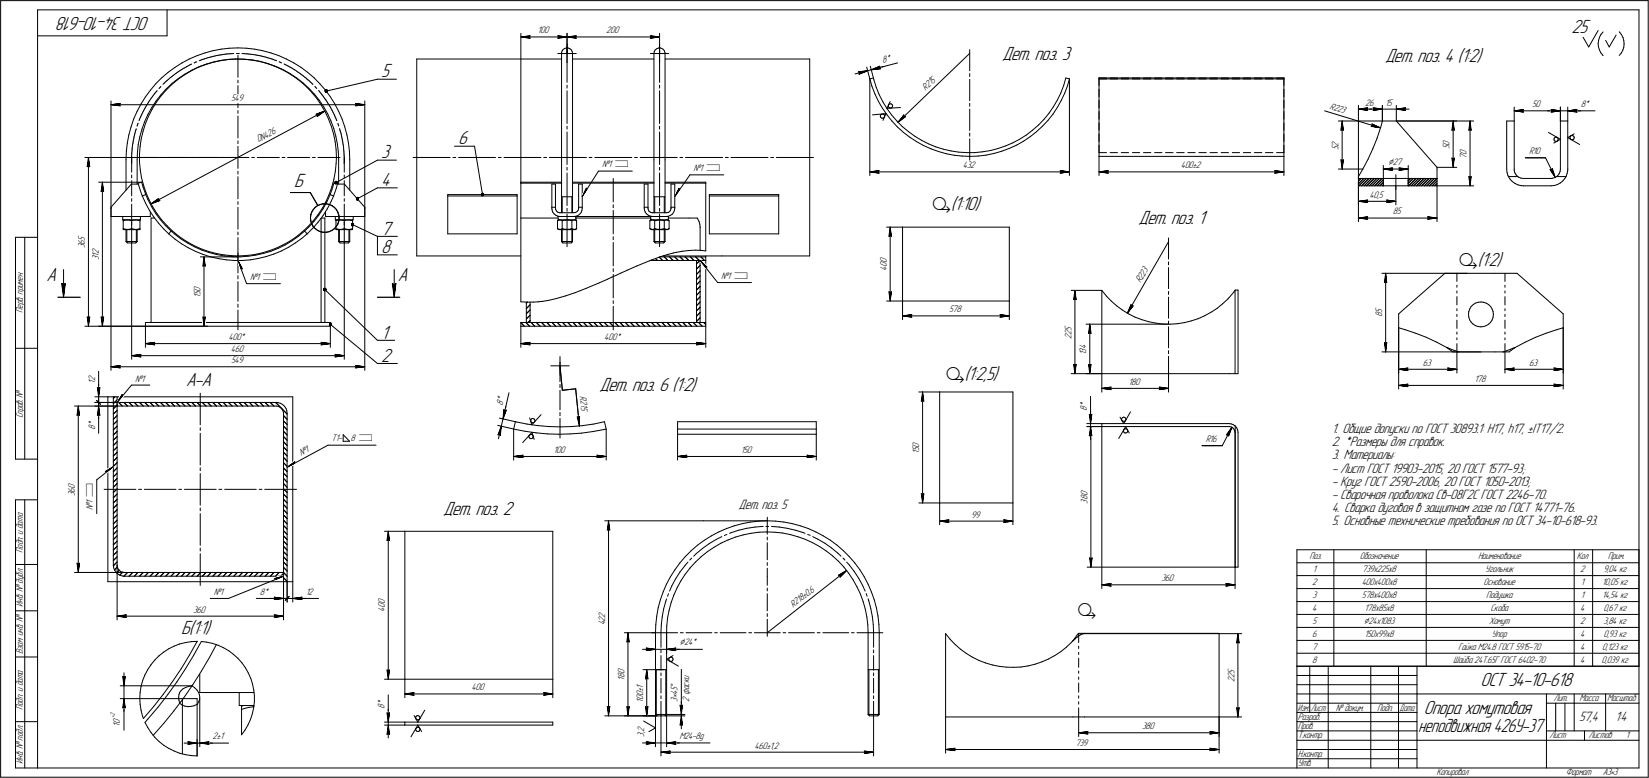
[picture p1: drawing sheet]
<svg xmlns="http://www.w3.org/2000/svg" width="892mm" height="421mm" viewBox="0 0 892 421" stroke-linecap="round" stroke-linejoin="round" font-family="sans-serif">
<defs><g id="words">
<g font-size="11.2">
<text x="504" y="114">ä(1:10)</text>
<text x="789" y="144">ä(1:2)</text>
<text x="511" y="205">ä(1:2,5)</text>
<text x="583" y="333">ä</text>
</g>
<g font-size="10.9">
<text x="81" y="9" transform="rotate(-180 81 9)">ОСТ 34-10-618</text>
<text x="850" y="18">25</text>
<text x="542" y="33">Дет. поз. 3</text>
<text x="749" y="33">Дет. поз. 4 (1:2)</text>
<text x="206" y="42">5</text>
<text x="248" y="78">6</text>
<text x="206" y="86">3</text>
<text x="159" y="101">Б</text>
<text x="206" y="101">4</text>
<text x="616" y="121">Дет. поз. 1</text>
<text x="206" y="127">7</text>
<text x="206" y="137">8</text>
<text x="25" y="152">А</text>
<text x="215" y="152">А</text>
<text x="206" y="183">1</text>
<text x="206" y="196">2</text>
<text x="101" y="209">А-А</text>
<text x="324" y="211">Дет. поз. 6 (1:2)</text>
<text x="240" y="278">Дет. поз. 2</text>
<text x="98" y="343">Б(1:1)</text>
<text x="801" y="371">ОСТ 34-10-618</text>
<text x="770" y="386">Опора хомутовая</text>
</g>
<text font-size="10.8" x="767" y="396">неподвижная 426У-37</text>
<g font-size="7.8">
<text x="720" y="234">1. Общие допуски по ГОСТ 30893.1: H17, h17, ±IT17/2.</text>
<text x="720" y="241">2. *Размеры для справок.</text>
<text x="720" y="249">3. Материалы:</text>
<text x="720" y="256">- Лист ГОСТ 19903-2015, 20 ГОСТ 1577-93;</text>
<text x="720" y="263">- Круг ГОСТ 2590-2006, 20 ГОСТ 1050-2013;</text>
<text x="720" y="270">- Сварочная проволока Св-08Г2С ГОСТ 2246-70.</text>
<text x="399" y="275">Дет. поз. 5</text>
<text x="720" y="277">4. Сварка дуговая в защитном газе по ГОСТ 14771-76.</text>
<text x="720" y="284">5. Основные технические требования по ОСТ 34-10-618-93.</text>
<text x="854" y="390">57,4</text>
<text x="873" y="390">1:4</text>
</g>
<g font-size="5.9">
<text x="751" y="89">Ç27</text>
<text x="738" y="338">Ç24х1083</text>
<text x="367" y="349">Ç24*</text>
<text x="366" y="372" transform="rotate(-90 366 372)">Å</text>
</g>
<text font-size="5.5" x="50" y="269" transform="rotate(-90 50 269)">ì</text>
<g font-size="5.4">
<text x="291" y="18">100</text>
<text x="328" y="18">200</text>
<text x="477" y="34" transform="rotate(-14 477 34)">8*</text>
<text x="501" y="49" transform="rotate(-44 501 49)">R215</text>
<text x="125" y="55">54</text>
<text x="129" y="55">9</text>
<text x="719" y="59" transform="rotate(17 719 59)">R223</text>
<text x="738" y="57">26</text>
<text x="749" y="57">15</text>
<text x="829" y="58">50</text>
<text x="855" y="58">8*</text>
<text x="140" y="77" transform="rotate(-28 140 77)">DN426</text>
<text x="724" y="81" transform="rotate(-90 724 81)">5</text>
<text x="724" y="79" transform="rotate(-90 724 79)">2</text>
<text x="784" y="81" transform="rotate(-90 784 81)">5</text>
<text x="784" y="79" transform="rotate(-90 784 79)">0</text>
<text x="793" y="84" transform="rotate(-90 793 84)">0</text>
<text x="827" y="83">R10</text>
<text x="793" y="86" transform="rotate(-90 793 86)">7</text>
<text x="326" y="90">№1 ì</text>
<text x="375" y="92">№1 ì</text>
<text x="521" y="91">432</text>
<text x="639" y="91">400±2</text>
<text x="741" y="107">40,5</text>
<text x="753" y="116">85</text>
<text x="46" y="130" transform="rotate(-90 46 130)">5</text>
<text x="46" y="134" transform="rotate(-90 46 134)">3</text>
<text x="46" y="132" transform="rotate(-90 46 132)">6</text>
<text x="53" y="138" transform="rotate(-90 53 138)">2</text>
<text x="53" y="141" transform="rotate(-90 53 141)">3</text>
<text x="53" y="139" transform="rotate(-90 53 139)">1</text>
<text x="480" y="142" transform="rotate(-90 480 142)">0</text>
<text x="480" y="147" transform="rotate(-90 480 147)">4</text>
<text x="480" y="145" transform="rotate(-90 480 145)">0</text>
<text x="135" y="151">№1 ì</text>
<text x="390" y="151">№1 ì</text>
<text x="617" y="153" transform="rotate(-60 617 153)">R223</text>
<text x="108" y="161" transform="rotate(-90 108 161)">1</text>
<text x="108" y="160" transform="rotate(-90 108 160)">5</text>
<text x="108" y="158" transform="rotate(-90 108 158)">0</text>
<text x="12" y="169" transform="rotate(-90 12 169)">Перв. примен.</text>
<text x="513" y="169">578</text>
<text x="747" y="172" transform="rotate(-90 747 172)">8</text>
<text x="747" y="170" transform="rotate(-90 747 170)">5</text>
<text x="579" y="179" transform="rotate(-90 579 179)">5</text>
<text x="124" y="184">400*</text>
<text x="327" y="184">400*</text>
<text x="579" y="183" transform="rotate(-90 579 183)">2</text>
<text x="579" y="181" transform="rotate(-90 579 181)">2</text>
<text x="125" y="190">460</text>
<text x="587" y="191" transform="rotate(-90 587 191)">3</text>
<text x="587" y="189" transform="rotate(-90 587 189)">4</text>
<text x="125" y="196">549</text>
<text x="587" y="192" transform="rotate(-90 587 192)">1</text>
<text x="770" y="198">63</text>
<text x="827" y="198">63</text>
<text x="51" y="208" transform="rotate(-90 51 208)">1</text>
<text x="51" y="206" transform="rotate(-90 51 206)">2</text>
<text x="73" y="206">№1</text>
<text x="610" y="208">180</text>
<text x="797" y="207">178</text>
<text x="314" y="214" transform="rotate(84 314 214)">R215</text>
<text x="272" y="219" transform="rotate(-77 272 219)">8*</text>
<text x="588" y="220" transform="rotate(-90 588 220)">*</text>
<text x="12" y="226" transform="rotate(-90 12 226)">Справ. №</text>
<text x="588" y="222" transform="rotate(-90 588 222)">8</text>
<text x="51" y="232" transform="rotate(-90 51 232)">8</text>
<text x="51" y="230" transform="rotate(-90 51 230)">*</text>
<text x="179" y="239">Т1-</text>
<text x="190" y="239">8 ì</text>
<text x="652" y="239">R16</text>
<text x="299" y="245">100</text>
<text x="401" y="245">150</text>
<text x="497" y="245" transform="rotate(-90 497 245)">1</text>
<text x="497" y="244" transform="rotate(-90 497 244)">5</text>
<text x="497" y="242" transform="rotate(-90 497 242)">0</text>
<text x="163" y="246" transform="rotate(-28 163 246)">№1</text>
<text x="40" y="268" transform="rotate(-90 40 268)">3</text>
<text x="40" y="266" transform="rotate(-90 40 266)">6</text>
<text x="40" y="264" transform="rotate(-90 40 264)">0</text>
<text x="588" y="268" transform="rotate(-90 588 268)">0</text>
<text x="50" y="276" transform="rotate(-90 50 276)">№</text>
<text x="50" y="273" transform="rotate(-90 50 273)">1</text>
<text x="588" y="272" transform="rotate(-90 588 272)">3</text>
<text x="588" y="271" transform="rotate(-90 588 271)">8</text>
<text x="525" y="280">99</text>
<text x="12" y="299" transform="rotate(-90 12 299)">Подп. и дата</text>
<text x="708" y="302">Поз.</text>
<text x="735" y="302">Обозначение</text>
<text x="799" y="302">Наименование</text>
<text x="853" y="302">Кол</text>
<text x="870" y="302">Прим.</text>
<text x="710" y="309">1</text>
<text x="737" y="309">739х225х8</text>
<text x="803" y="309">Угольник</text>
<text x="855" y="309">2</text>
<text x="867" y="309">9,04 кг</text>
<text x="628" y="314">360</text>
<text x="710" y="316">2</text>
<text x="736" y="316">400х400х8</text>
<text x="802" y="316">Основание</text>
<text x="855" y="316">1</text>
<text x="867" y="316">10,05 кг</text>
<text x="116" y="322">№1</text>
<text x="141" y="322">8*</text>
<text x="165" y="322">12</text>
<text x="439" y="321" transform="rotate(-38 439 321)">6</text>
<text x="710" y="323">3</text>
<text x="737" y="323">578х400х8</text>
<text x="804" y="323">Подушка</text>
<text x="855" y="323">1</text>
<text x="867" y="323">14,54 кг</text>
<text x="12" y="328" transform="rotate(-90 12 328)">Инв. № дубл.</text>
<text x="208" y="329" transform="rotate(-90 208 329)">0</text>
<text x="208" y="327" transform="rotate(-90 208 327)">0</text>
<text x="429" y="329" transform="rotate(-38 429 329)">R218±0,</text>
<text x="104" y="331">360</text>
<text x="208" y="331" transform="rotate(-90 208 331)">4</text>
<text x="327" y="334" transform="rotate(-90 327 334)">2</text>
<text x="710" y="330">4</text>
<text x="738" y="330">178х85х8</text>
<text x="806" y="330">Скоба</text>
<text x="855" y="330">4</text>
<text x="867" y="330">0,67 кг</text>
<text x="327" y="338" transform="rotate(-90 327 338)">4</text>
<text x="327" y="336" transform="rotate(-90 327 336)">2</text>
<text x="710" y="337">5</text>
<text x="805" y="337">Хомут</text>
<text x="855" y="337">2</text>
<text x="867" y="337">3,84 кг</text>
<text x="710" y="344">6</text>
<text x="738" y="344">150х99х8</text>
<text x="807" y="344">Упор</text>
<text x="855" y="344">4</text>
<text x="867" y="344">0,93 кг</text>
<text x="12" y="354" transform="rotate(-90 12 354)">Взам. инв. №</text>
<text x="710" y="351">7</text>
<text x="789" y="351">Гайка М24.8 ГОСТ 5915-70</text>
<text x="855" y="351">4</text>
<text x="867" y="351">0,123 кг</text>
<text x="710" y="358">8</text>
<text x="786" y="358">Шайба 24Т.65Г ГОСТ 6402-70</text>
<text x="855" y="358">4</text>
<text x="866" y="358">0,039 кг</text>
<text x="338" y="365" transform="rotate(-90 338 365)">0</text>
<text x="668" y="365" transform="rotate(-90 668 365)">5</text>
<text x="338" y="368" transform="rotate(-90 338 368)">1</text>
<text x="338" y="367" transform="rotate(-90 338 367)">8</text>
<text x="373" y="371" transform="rotate(-90 373 371)">с</text>
<text x="373" y="370" transform="rotate(-90 373 370)">к</text>
<text x="373" y="368" transform="rotate(-90 373 368)">и</text>
<text x="668" y="369" transform="rotate(-90 668 369)">2</text>
<text x="668" y="367" transform="rotate(-90 668 367)">2</text>
<text x="255" y="373">400</text>
<text x="348" y="376" transform="rotate(-90 348 376)">0</text>
<text x="348" y="374" transform="rotate(-90 348 374)">±</text>
<text x="348" y="373" transform="rotate(-90 348 373)">1</text>
<text x="366" y="378" transform="rotate(-90 366 378)">•</text>
<text x="366" y="376" transform="rotate(-90 366 376)">4</text>
<text x="366" y="374" transform="rotate(-90 366 374)">5</text>
<text x="373" y="376" transform="rotate(-90 373 376)">ф</text>
<text x="373" y="373" transform="rotate(-90 373 373)">а</text>
<text x="12" y="384" transform="rotate(-90 12 384)">Подп. и дата</text>
<text x="208" y="384" transform="rotate(-90 208 384)">8</text>
<text x="208" y="381" transform="rotate(-90 208 381)">*</text>
<text x="348" y="380" transform="rotate(-90 348 380)">1</text>
<text x="348" y="379" transform="rotate(-90 348 379)">0</text>
<text x="366" y="379" transform="rotate(-90 366 379)">3</text>
<text x="373" y="379" transform="rotate(-90 373 379)">2</text>
<text x="840" y="379">Лит.</text>
<text x="854" y="379">Масса</text>
<text x="869" y="379">Масштаб</text>
<text x="702" y="389">Разраб.</text>
<text x="722" y="384">№ докум.</text>
<text x="745" y="384">Подп.</text>
<text x="65" y="393" transform="rotate(-90 65 393)">1</text>
<text x="65" y="392" transform="rotate(-90 65 392)">0</text>
<text x="348" y="396" transform="rotate(-90 348 396)">2</text>
<text x="618" y="394">380</text>
<text x="702" y="394">Пров.</text>
<text x="115" y="400">2±1</text>
<text x="348" y="398" transform="rotate(-90 348 398)">3</text>
<text x="348" y="397" transform="rotate(-90 348 397)">,</text>
<text x="367" y="400">M24-8g</text>
<text x="702" y="399">Т.контр.</text>
<text x="838" y="399">Лист</text>
<text x="859" y="399">Листов</text>
<text x="879" y="399">1</text>
<text x="408" y="405">460±1,2</text>
<text x="582" y="403">739</text>
<text x="12" y="413" transform="rotate(-90 12 413)">Инв. № подл.</text>
<text x="702" y="409">Н.контр.</text>
<text x="702" y="414">Утв.</text>
<text x="777" y="419">Копировал</text>
<text x="847" y="419">Формат</text>
<text x="867" y="419">A3•3</text>
</g>
<g font-size="5.3">
<text x="702" y="384">Изм.</text>
<text x="709" y="384">Лист</text>
<text x="757" y="384">Дата</text>
</g>
<g font-size="3.7">
<text x="62" y="388" transform="rotate(-90 62 388)">+</text>
<text x="62" y="387" transform="rotate(-90 62 387)">2</text>
</g>
</g></defs>
<g fill="none" stroke="#000" stroke-width=".54">
<path d="M0 0v420zM0 0h891zM20 5v410zM20 5h866zM20 19h70zM90 5v14zM282 18v81zM282 20l5-1zM282 20l5 1zM282 20h25zM286 20l1 1zM287 19l-1 1z"/>
<path d="M302 19v1zM302 19l5 1zM302 20v1zM307 18v11zM307 20l5-1zM307 20l5 1zM307 20h50zM311 20l1 1zM312 19l-1 1zM352 19v1zM352 19l5 1zM352 20v1z"/>
<path d="M357 18v11zM864 17l-5 8zM866 19l-1 1zM867 17l-1 2zM874 19l-4 6zM876 17h.1M876 17l1 2zM877 19l1 1zM886 5v410zM891 0v420zM91 39l4-3zM95 36l3-2z"/>
<path d="M95 40l1-1zM96 39h.1M96 39h1zM97 39v-1zM97 38h1zM98 38h.1M98 34l4-2zM98 38l1-1zM99 37h1zM100 37v-1zM100 36h1zM101 36h.1"/>
<path d="M101 36l1-1zM102 35h1zM102 32l5-2zM103 35h.1M103 39l4-2zM104 35h.1M104 38l4-2zM105 34h.1M105 34h1zM106 34v-1zM107 30l4-1zM107 37l4-2z"/>
<path d="M108 36l4-1zM108 33h.1M108 33l1-1zM109 32h1zM110 32h.1M110 32h1zM111 35l4-1zM111 29l4-2zM111 32l1-1zM112 31h.1M112 35l4-2zM112 31h1z"/>
<path d="M113 31h1zM114 31h.1M114 31h1zM115 34l4-1zM115 31l1-1zM115 27h5zM116 30h.1M116 33h4zM116 30h1zM117 30h1zM118 30h.1M118 30h1z"/>
<path d="M119 33l4-1zM119 30h1zM120 27l4-1zM120 30l1-1zM120 33l4-1zM121 29h.1M121 29h1zM122 29h1zM123 29h.1M123 32h4zM123 29h1zM124 29h1z"/>
<path d="M124 26h5zM124 32h5zM125 29h.1M125 29h1zM126 29h.1M127 32h5zM128 29h.1M128 29h1zM129 26h4zM129 32h4zM129 30v12zM129 29h.1"/>
<path d="M131 29h.1M131 29h1zM132 32h4zM132 29h.1M132 29h1zM133 32l4 1zM133 29h1zM133 26l5 1zM134 29h.1M134 29h1zM135 29h1zM136 32l4 1z"/>
<path d="M136 29h1zM137 29v1zM137 33h4zM137 30h1zM138 27h4zM138 30h1zM139 30h.1M139 30h1zM140 30h1zM140 33l4 1zM141 30h.1M141 33l4 2z"/>
<path d="M141 30h1zM142 30l1 1zM142 27l4 2zM143 31h.1M143 31h1zM144 31h1zM144 34l4 2zM145 31h.1M145 35l4 1zM145 31l1 1zM146 32h1zM146 29l5 1z"/>
<path d="M147 32h.1M147 32h1zM148 32l1 1zM148 36l4 1zM149 33h.1M149 36l4 2zM150 33h.1M151 30l4 2zM151 34h.1M151 34h1zM152 34h.1M152 37l4 2z"/>
<path d="M153 38l4 2zM154 35h.1M154 35h1zM155 32l4 2zM155 35l1 1zM156 36h.1M156 39l3 3zM156 36h1zM157 36v1zM157 40l4 2zM157 37h1zM158 37h1z"/>
<path d="M159 37v1zM159 34l4 2zM159 38h1zM160 38v1zM160 39h1zM161 39h1zM162 39v1zM162 40h1zM163 36l3 3zM166 39l4 3zM225 32v106zM225 32h79z"/>
<path d="M302 29h5zM302 21l5-1zM304 29v57zM304 29h.1M304 28v1zM305 27v-1zM305 27l-1 1zM305 26h1zM306 26h1zM307 27v18zM307 29h5zM307 29v5z"/>
<path d="M307 24v5zM307 26h1zM308 26l1 1zM309 27v1zM309 28l1 1zM310 32h44zM310 29v57zM352 29h5zM352 21l5-1zM354 29v57zM354 28v1zM354 27v1z"/>
<path d="M354 27l1-1zM355 26h1zM356 26h1zM357 27v18zM357 24v5zM357 29v5zM357 29h5zM357 26h1zM358 26l1 1zM359 27v1zM359 28l1 1zM360 29v57z"/>
<path d="M360 29h.1M360 32h78zM438 32v106zM462 40l7-2zM464 39l5-1zM464 39h1zM465 39v1zM469 36l1 7zM469 38h2zM471 36l1 6zM471 38l5-2zM471 38l5-1z"/>
<path d="M471 38l7-2zM476 37h.1M476 36v1zM476 36l9-2zM524 27v11zM524 40v1zM856 20l3 5zM864 24v1zM864 25l1 2zM865 22l-1 2zM865 27l1 2zM865 20v2z"/>
<path d="M866 29l1 1zM867 30h.1M868 22l2 3zM877 29l-1 1zM878 27l-1 2zM878 20v2zM878 25v2zM878 22v2zM878 24v1zM60 55v58zM60 57l5-1zM60 57h5z"/>
<path d="M60 57h137zM65 57h.1M65 56v1zM76 56l-2 4zM78 60h-1zM78 59v1zM78 59h.1M79 52l-3 4zM79 58l-1 1zM79 57v1zM79 57h.1M80 56l-1 1z"/>
<path d="M80 56h.1M81 55l-1 1zM81 54v1zM81 49l-2 3zM81 54h.1M82 53l-1 1zM82 58l-2 4zM82 53h.1M82 59l-2 4zM83 52l-1 1zM83 51v1zM83 51h.1"/>
<path d="M84 50l-1 1zM84 45l-3 4zM84 50h.1M84 56l-2 3zM84 55l-2 3zM85 49l-1 1zM85 49h.1M86 48h.1M87 47l-1 1zM87 52l-3 4zM87 47h.1M87 51l-3 4z"/>
<path d="M87 42l4-3zM87 42l-3 3zM89 45l-1 1zM89 45h.1M89 44h1zM89 44v1zM90 49l-3 3zM90 48l3-3zM90 48l-3 3zM90 44l1-1zM91 43h.1M92 42h.1"/>
<path d="M92 42l-1 1zM92 42h1zM93 46l3-3zM93 46l-3 3zM93 42v-1zM93 45l4-3zM93 41h1zM94 41v-1zM94 40h1zM96 43l3-2zM97 42l3-2zM99 41l4-2z"/>
<path d="M100 40l4-2zM129 43v2zM129 46v12zM129 60v1zM159 42l4 2zM161 42l3 3zM163 44l3 3zM163 40v1zM163 41h1zM164 45l3 3zM164 41h.1M164 41l1 1z"/>
<path d="M165 42h1zM166 42v1zM166 47l3 3zM166 43h1zM167 43v1zM167 48l3 3zM167 44h1zM168 44v1zM168 45h1zM169 45v1zM169 50l2 3zM169 46h.1"/>
<path d="M170 42l3 3zM170 51l3 3zM170 47h1zM171 47v1zM171 48h.1M171 53l3 4zM172 49h.1M172 49l1 1zM173 54l2 4zM173 50h.1M173 45l3 4zM173 50l1 1z"/>
<path d="M174 51h.1M174 57l2 4zM174 51l1 1zM175 52h.1M175 52v1zM175 58l2 4zM175 53l1 1zM176 54h.1M176 49l3 3zM176 54l1 1zM176 49l28-6zM177 55h.1"/>
<path d="M177 55v1zM177 56h1zM178 56v1zM178 57v1zM178 58h1zM179 52l2 4zM179 58v1zM179 59v1zM179 60h1zM181 56l2 4zM192 57h5zM192 56l1 1z"/>
<path d="M192 56l5 1zM193 57h-1zM197 55v58zM204 43h10zM307 49v18zM307 46v2zM357 49v18zM357 46v2zM465 40l4-2zM470 43l2 4zM470 43l2-1zM470 43v52z"/>
<path d="M472 47l1 4zM472 42l1 1zM473 43l1 4zM473 51l2 4zM474 47l1 4zM475 55l2 4zM475 51l2 4zM477 59l3 3zM477 55l3 4zM480 59l2 3zM480 59l7-1zM480 58h1z"/>
<path d="M480 57v1zM481 58h.1M481 56h.1M481 56l-1 1zM481 58h1zM481 55l-1 4zM481 56h1zM482 58h.1M482 56l1 1zM483 57h.1M483 58h-1zM483 57v1z"/>
<path d="M524 43v11zM524 56v1zM524 59v12zM570 58l-3 3zM572 54l-2 4zM572 58l-3 4zM574 50l-2 4zM574 54l-2 4zM575 46l-1 4zM576 50l-2 4zM576 42l-1 4zM576 42l2 1z"/>
<path d="M577 46l-1 4zM578 43l-1 3zM578 43v52zM594 43v42zM594 43h100zM594 42v1zM594 42h100zM594 42h4zM594 43h4zM594 42v4zM594 48v4zM594 54v4z"/>
<path d="M600 42h4zM600 43h4zM606 42h4zM606 43h4zM612 42h4zM612 43h4zM618 42h4zM618 43h4zM624 42h4zM624 43h4zM630 42h4zM630 43h4z"/>
<path d="M636 42h4zM636 43h4zM642 42h4zM642 43h4zM648 42h4zM648 43h4zM654 42h4zM654 43h4zM660 42h4zM660 43h4zM666 42h4zM666 43h4z"/>
<path d="M672 42h4zM672 43h4zM678 42h4zM678 43h4zM684 42h4zM684 43h4zM690 42h4zM690 43h4zM694 43v42zM694 42v1zM694 42v4zM694 48v4z"/>
<path d="M694 54v4zM716 60l31 9zM735 57v40zM735 59l5-1zM735 59l5 1zM735 59h13zM739 59l1 1zM740 58l-1 1zM741 59h7zM743 60l5-1zM743 58v1zM743 58l5 1z"/>
<path d="M743 59v1zM748 57v8zM748 59h7zM755 57v8zM755 59l5 1zM755 59l5-1zM755 59h7zM760 59v1zM760 58v1zM819 58v7zM819 60l5-1zM819 60l5 1z"/>
<path d="M819 60h25zM823 60l1 1zM824 59l-1 1zM837 60h7zM839 59v1zM839 59l5 1zM839 60v1zM844 58v7zM844 60h4zM848 60h5zM848 58v7zM848 60l5 1z"/>
<path d="M848 60l5-1zM848 60h7zM852 60l1 1zM853 60h10zM853 59l-1 1zM69 77l-1 5zM70 73l-1 4zM71 69l-1 4zM72 80h-1zM72 79v1zM72 78v1zM72 78h.1"/>
<path d="M72 77v1zM72 76v1zM72 76h.1M72 64l-1 5zM72 75v1zM72 74v1zM73 73l-1 1zM73 73h.1M73 72v1zM73 71v1zM73 71h.1M74 70l-1 1z"/>
<path d="M74 70h.1M74 60l-2 4zM74 68h.1M74 67v1zM75 67h.1M75 67h-1zM75 78l-1 4zM75 65h.1M76 74l-1 4zM76 64l-1 1zM76 79l-1 4zM76 63v1z"/>
<path d="M76 63h.1M76 75v4zM76 62v1zM77 70l-1 4zM77 62h-1zM77 61v1zM77 71l-1 4zM77 60v1zM78 66l-1 4zM79 67l-2 4zM80 62l-2 4zM80 63l-1 4z"/>
<path d="M129 63v12zM129 76v2zM129 79v6zM171 62h1zM171 62l5-2zM172 63l4-3zM172 62v1zM176 61l2 4zM177 62l2 3zM178 65l1 3zM179 65l2 5zM179 68l1 5z"/>
<path d="M180 60v1zM180 61h.1M180 73l1 4zM180 61l1 1zM181 70l1 4zM181 62v1zM181 63h.1M181 77l1 4zM181 63l1 1zM182 74v4zM182 64v1zM182 65h.1"/>
<path d="M182 78l1 4zM183 67h.1M183 67v1zM183 68h.1M183 60l2 4zM184 70h.1M184 70v1zM184 71h.1M184 71v1zM184 72h.1M184 72l1 1zM185 73v1z"/>
<path d="M185 74v1zM185 75h.1M185 64l1 5zM185 75v1zM185 76v1zM185 77h.1M185 77l1 1zM186 78v1zM186 79h.1M186 79v1zM186 69l2 4zM188 73v4z"/>
<path d="M188 77l1 5zM246 79h11zM257 79l4 26zM307 71v18zM307 68v2zM357 71v18zM357 68v2zM472 62l7-1zM476 63h.1M476 62v1zM476 63l1 1zM477 62h-1z"/>
<path d="M477 62h.1M477 64h1zM477 62h1zM478 64h.1M478 62h.1M478 62v1zM478 63v1zM478 63h.1M479 61l-1 4zM480 62l2 4zM482 62l3 3zM482 66l3 3z"/>
<path d="M485 65l3 3zM485 69l4 3zM486 66l4-3zM486 66l38-37zM488 68l3 3zM489 72l3 2zM489 62l-3 4zM489 62v1zM489 63h1zM491 71l4 3zM492 74l4 3zM495 74l3 2z"/>
<path d="M496 77l4 2zM498 76l4 2zM500 79l4 2zM502 78l4 1zM506 79l4 2zM524 72v2zM524 75v12zM544 79l4-2zM548 77l3-2zM550 78l4-2zM551 75l4-2zM554 76l3-2z"/>
<path d="M555 73l3-3zM557 74l4-3zM558 70l4-2zM561 71l3-3zM565 65l-3 3zM567 65l-3 3zM567 61l-2 4zM569 62l-2 3zM594 60v4zM594 66v4zM594 72v5zM594 79v4z"/>
<path d="M694 60v4zM694 66v4zM694 72v5zM694 79v4zM724 65h24zM725 70h1zM726 65l1 5zM726 70h1zM726 65l-1 5zM726 65v26zM742 68l5 1zM742 68h.1"/>
<path d="M742 67v1zM742 67l5 2zM745 75l-3 5zM747 69l-2 6zM748 65h7zM748 65l-1 4zM755 65l22 26zM755 65h33zM755 65h42zM785 70h1zM786 65v5zM786 70h.1"/>
<path d="M786 65l-1 5zM786 65v26zM794 70h1zM795 65l1 5zM795 70h1zM795 65l-1 5zM795 65v35zM815 65v26zM815 65h4zM819 65v26zM837 72l7 3zM839 61l5-1z"/>
<path d="M840 77l4-2zM840 75l1 1zM840 75h.1M841 76h.1M841 74h1zM841 74l-1 1zM841 76l1 1zM842 74h.1M842 77v-1zM842 74v1zM842 75h1zM843 76h-1z"/>
<path d="M843 75v1zM844 65v26zM844 65h4zM848 65v26zM848 74l3-2zM848 74l6 4zM849 75h.1M849 74v1zM849 75l1 1zM849 73h1zM849 73v1zM850 76h.1"/>
<path d="M850 73h1zM850 76l1-1zM851 73v1zM851 74h.1M851 75h.1M851 74v1zM46 85h83zM47 90h1zM48 85l1 5zM48 90h1zM48 85l-1 5zM48 85v91z"/>
<path d="M53 99h24zM55 99l1 5zM55 99v5zM55 99v77zM68 86v17zM68 82v4zM71 100h4zM71 100l-11 12zM71 98v8zM71 95v1zM71 85v8zM71 84h.1"/>
<path d="M71 84v1zM71 85v1zM71 86v1zM71 87h.1M71 87v1zM71 88h.1M71 82v1zM71 83v1zM71 82h.1M71 80v1zM71 81v1zM73 85h12z"/>
<path d="M74 86v14zM74 82v4zM75 99l1 4zM75 99h2zM75 83v5zM75 88l1 4zM76 92l1 4zM77 96l1 4zM77 99v2zM87 85h1zM90 85h12zM103 85h2z"/>
<path d="M106 85h12zM120 85h1zM123 85h6zM129 85h6zM129 96v12zM129 93v1zM129 85v6zM136 85h2zM139 85h12zM153 85h1zM156 85h11zM169 85h2z"/>
<path d="M172 85h12zM181 97l-2 4zM181 99l-2 4zM181 99h2zM181 93v4zM182 99l22-12zM182 81v4zM182 88l-1 5zM182 85v3zM183 100h3zM183 99l-1 3zM183 82v4z"/>
<path d="M183 86v14zM186 81h.1M186 80v1zM186 81v1zM186 83v1zM186 82v1zM186 84v1zM186 84h.1M186 98v8zM186 95v1zM186 85v8zM186 88h.1"/>
<path d="M186 87v1zM186 86v1zM186 86h.1M186 85v1zM186 100l11 12zM189 82v4zM189 86v17zM204 87h10zM223 85h20zM245 85h1zM248 85h20zM269 85h2z"/>
<path d="M273 85h20zM282 99v19zM282 99h22zM282 99h.1M294 85h2zM297 85h20zM298 100h2zM298 100v12zM300 100v12zM304 86v29zM307 94v17zM307 91v1z"/>
<path d="M310 99h44zM310 86v29zM313 100h2zM313 100v12zM315 100v12zM319 85h1zM322 85h20zM324 93l-9 13zM324 93h18zM332 97v12zM343 85h2zM346 85h20z"/>
<path d="M348 100h2zM348 100v12zM350 100v12zM354 86v29zM357 94v17zM357 91v1zM360 86v29zM360 99h22zM363 100h2zM363 100v12zM365 100v12zM368 85h1z"/>
<path d="M371 85h20zM373 95l-8 11zM373 95h18zM382 99v37zM382 99h.1M392 85h2zM395 85h20zM417 85h1zM420 85h20zM470 93l5-1zM470 93l5 1zM470 93h108z"/>
<path d="M475 93v1zM475 92v1zM504 81l4 1zM508 82l4 1zM510 81l4 1zM512 83l4 1zM514 82h4zM516 84h4zM518 82l5 1zM520 84l5 1zM523 83h4zM525 85l4-1z"/>
<path d="M527 83l4-1zM529 84h4zM531 82l5-1zM533 84l5-1zM536 81l4-1zM538 83l4-1zM540 80l4-1zM542 82l4-2zM546 80l4-2zM573 94l5-1zM573 92l1 1zM573 92l5 1z"/>
<path d="M574 93l-1 1zM594 85h100zM594 83h4zM594 85v10zM594 93l5-1zM594 93l5 1zM594 93h100zM599 93v1zM599 92v1zM600 83h4zM606 83h4zM612 83h4z"/>
<path d="M618 83h4zM624 83h4zM630 83h4zM636 83h4zM642 83h4zM648 83h4zM654 83h4zM660 83h4zM666 83h4zM672 83h4zM678 83h4zM684 83h4z"/>
<path d="M689 94l5-1zM689 92l1 1zM689 92l5 1zM690 93l-1 1zM690 83h4zM694 85v10zM724 91h13zM725 86l1 5zM725 86l1 1zM726 87l1-1zM727 86l-1 5zM735 98l1-1z"/>
<path d="M735 96v1zM735 97v3zM735 97h13zM735 98v13zM737 91l-2 5zM738 97l-3 2zM740 86l-3 5zM742 80l-2 6zM748 100h.1M748 97h14zM748 97v3zM748 89v11z"/>
<path d="M748 91h5zM748 91l5 1zM748 91h14zM753 91v1zM753 91h.1M755 94v8zM757 92l5-1zM757 91h.1M757 91h5zM757 91v1zM762 99l2-2zM762 98l1-1z"/>
<path d="M762 97h15zM762 97v3zM762 89v11zM777 91h.1M777 91v6zM777 97v3zM777 91h11zM785 86l1 5zM785 86h1zM786 86h.1M786 86v5zM794 96l1 4z"/>
<path d="M794 96h1zM795 96h1zM796 96l-1 4zM815 91v2zM815 93l1 2zM816 95v1zM816 96l1 1zM816 96h5zM817 97l1 1zM818 98l1 1zM819 92v1zM819 91v1z"/>
<path d="M819 93l1 2zM819 99l2 1zM820 95l1 1zM821 96h.1M821 100h2zM821 96h2zM823 96l1 1zM824 97h15zM825 85h11zM836 85l5 11zM838 92l3 4zM838 92h1z"/>
<path d="M839 97v-1zM839 96h2zM839 91v1zM839 91l2 5zM841 96h1zM842 96h5zM842 96v-1zM842 100l2-1zM843 94l-1 1zM844 93l-1 1zM844 99l1-1zM844 91v2z"/>
<path d="M846 97l-1 1zM847 96l-1 1zM848 94l-1 2zM848 92v2zM848 91v1zM55 104v-1zM55 103l1 1zM60 117h8zM60 113v4zM60 112v1zM60 113v87zM66 117v2z"/>
<path d="M66 119h10zM67 119v5zM67 119h.1M67 119h2zM68 117h6zM69 119h1zM70 119h1zM71 119v5zM71 119h1zM71 110v9zM71 107v2zM72 119h1z"/>
<path d="M73 119h2zM74 117h7zM75 119h1zM75 119h.1M76 119v5zM76 119h.1M76 117v2zM76 103l1 3zM77 106l2 4zM77 106l2-1zM77 101l2 4zM78 100l1 4z"/>
<path d="M79 110l2 4zM79 105l1 3zM79 104l2 4zM80 108l2 4zM81 108l2 4zM81 114l2 3zM81 115v2zM82 118v56zM82 118h2zM82 110l4-3zM82 110l4-2zM82 110l94-50z"/>
<path d="M82 112l2 3zM83 112l2 4zM83 117l3 4zM84 115l3 4zM85 116l2 3zM86 108h.1M86 107v1zM87 119l2 3zM87 119l3 3zM129 112v12zM129 109v2zM157 104h11z"/>
<path d="M168 104l4 7zM168 118v1zM168 116v2zM168 119l1 2zM169 115l-1 1zM169 119l-2 4zM169 113v2zM170 120l-3 3zM171 112l1-1zM171 112l-2 1zM172 111h1zM172 116l-3 3z"/>
<path d="M172 116l-2 4zM173 111l2-1zM174 118v56zM174 118h2zM174 113l-2 3zM175 117l-3 3zM175 113l-3 3zM175 110h2zM176 118v56zM176 117h7zM176 115v2zM176 109l-2 4z"/>
<path d="M177 110l1 1zM177 109l-2 4zM177 113l-2 4zM178 105l-2 4zM178 111h2zM179 105l-2 4zM179 105l1 1zM179 109l-2 4zM179 103v2zM179 101l-1 4zM180 111l1 1zM180 106l-1 3z"/>
<path d="M181 112l1 1zM181 117v2zM181 119h10zM182 119v5zM182 119h.1M182 119h1zM182 102l-2 4zM182 113l1 2zM183 119h1zM183 115v1zM183 117h6zM183 116v2z"/>
<path d="M183 120v1zM183 118v2zM184 119h1zM185 119h1zM186 119v5zM186 119h1zM186 110v9zM186 107v2zM187 119h1zM188 119h2zM189 117h8zM190 119h1z"/>
<path d="M190 119h.1M191 119v5zM191 119h.1M191 117v2zM193 108l11-6zM197 113v4zM197 112v1zM197 112v88zM204 102h11zM242 105h38zM242 105v1zM242 106v20z"/>
<path d="M242 106h38zM280 106v20zM280 105v1zM282 118v45zM282 118h20zM298 113h1zM298 112v1zM298 112h2zM299 113v2zM299 115l1 1zM300 116h1zM300 112v1z"/>
<path d="M300 113h1zM301 116l1 1zM301 113v1zM301 114l1 1zM301 119v5zM301 119h1zM302 119h.1M302 117h1zM302 119h1zM302 115h1zM302 117v2zM302 119h9z"/>
<path d="M303 119h.1M303 115h.1M303 115h7zM303 117h7zM303 119h1zM304 106h6zM304 119v5zM304 106v9zM304 119h.1M304 119h1zM305 119h.1M306 119h.1"/>
<path d="M306 119h1zM307 117h50zM307 116v17zM307 113v1zM307 119h.1M307 119h1zM308 119h.1M308 119h1zM309 119h.1M309 119v5zM310 119h.1M309 106v9z"/>
<path d="M310 119h1zM310 117h1zM310 115h1zM311 119h1zM311 117h2zM311 115l1-1zM311 117h.1M311 117v2zM311 118h41zM311 117v1zM312 119v5zM313 117v-1z"/>
<path d="M313 114h-1zM313 112v1zM313 113v1zM313 113h.1M313 112h2zM314 115l-1 1zM315 114l-1 1zM315 113v1zM315 112v1zM317 102l-2 4zM317 102v1zM332 114v12z"/>
<path d="M332 111v1zM348 113h.1M348 112v1zM348 112h2zM348 113l1 2zM349 115l1 1zM350 116h1zM350 112v1zM350 113h1zM351 116l1 1zM351 113v1zM351 114l1 1z"/>
<path d="M351 119v5zM351 119h1zM352 119h.1M352 117h1zM352 119h1zM352 115h1zM352 117v2zM352 118v1zM352 119h9zM353 119h.1M353 115h.1M353 115h7z"/>
<path d="M353 117h7zM353 119h1zM354 106h6zM354 106v9zM354 119v5zM354 119h1zM355 119h.1M356 119h.1M356 119h1zM357 116v17zM357 113v1zM357 119h.1"/>
<path d="M358 119h.1M358 119h1zM359 119h.1M359 106v9zM359 119v5zM360 119h.1M360 119h1zM360 117h1zM360 115h1zM361 119h1zM361 117h1zM361 115l1-1z"/>
<path d="M361 117v2zM361 118h12zM362 119v5zM362 117l1-1zM363 114h-1zM363 112v1zM363 113v1zM363 113h.1M363 112h2zM364 115l-1 1zM365 114l-1 1zM365 113v1z"/>
<path d="M365 112v1zM367 102l-2 4zM367 102v1zM373 118h4zM377 118h.1M377 118l1 2zM378 120v1zM384 106v20zM384 106h37zM384 105v1zM384 105h37zM421 106v20z"/>
<path d="M421 105v1zM735 100h13zM735 100v20zM735 118l5-1zM735 118l5 1zM735 118h42zM735 109l5-1zM735 109h5zM735 109h20zM735 100l4-3zM736 100l4-3zM738 100l4-3z"/>
<path d="M739 100l4-3zM739 118l1 1zM739 109h1zM740 117l-1 1zM740 108l-1 1zM741 100l4-3zM742 100l4-3zM743 100l4-3zM745 100l3-3zM746 100l2-1zM748 100h14zM750 109h5z"/>
<path d="M750 108v1zM750 108l5 1zM750 109h.1M755 100v11zM762 100h15zM762 100l4-3zM763 100l4-3zM765 100l4-3zM766 100l4-3zM767 100l4-3zM769 100l4-3zM770 100l4-3z"/>
<path d="M772 100l4-3zM772 119l5-1zM772 117l1 1zM772 117l5 1zM773 118l-1 1zM773 100l4-3zM775 100l2-2zM776 100l1-1zM777 100v20zM777 100h20zM823 100h1zM824 100h15z"/>
<path d="M839 100h2zM841 100h1zM8 128v120zM8 128h12zM13 128v120zM67 124h.1M67 124h1zM67 124h8zM68 124h1zM68 124v7zM68 131h3zM68 131h1z"/>
<path d="M69 131h.1M69 124v7zM69 131h2zM69 124h1zM70 124h1zM71 131h3zM71 131h2zM71 124h1zM71 123v8zM71 120v2zM71 131v63zM72 124h1z"/>
<path d="M73 124h2zM74 124v7zM74 131h.1M74 131h-1zM75 124h.1M75 124h1zM76 124h.1M86 121l3 3zM89 124l2 2zM89 122l4 3zM90 122l3 3zM91 126l4 3z"/>
<path d="M93 125l1 1zM93 125l-2 1zM93 125l4 3zM94 126l4 3zM95 129l3 3zM97 128l3 2zM98 129l3 2zM98 132l4 2zM100 130l4 2zM101 131l4 2zM102 134l4 2zM104 132l4 2z"/>
<path d="M105 133l4 2zM106 136l4 2zM108 134l4 2zM108 139h21zM109 135l4 2zM110 138l4 1zM110 139l1 5zM110 139v5zM110 139v37zM112 136l4 1zM113 137l4 1zM114 139l4 1z"/>
<path d="M116 137l4 1zM117 138h4zM118 140l4 1zM120 138h4zM121 138l5 1zM124 138h4zM126 139h4zM128 138h5zM129 129v11zM129 125v2zM129 137v11zM130 139h4z"/>
<path d="M133 138h4zM134 139l4-1zM137 138l4-1zM138 138l4-1zM140 140l4-1zM141 137l4-1zM142 137l5-1zM144 139l4-2zM145 136l4-2zM147 136l4-2zM148 137l4-1zM149 134l4-1z"/>
<path d="M151 134l3-2zM152 136l4-2zM153 133l4-2zM154 132l4-2zM156 134l4-3zM157 131l3-3zM158 130l3-2zM160 131l3-2zM160 128l3-3zM161 128l4-3zM163 129l3-3zM163 125l4-2z"/>
<path d="M165 125l2-2zM165 125l1 1zM166 126l3-3zM169 121v1zM169 122l1 2zM170 124l2 1zM172 125h1zM172 120l-3 3zM173 125l2 1zM175 126h1zM176 126l2-1zM178 125h1z"/>
<path d="M179 125l2-1zM182 124h.1M182 124h1zM182 124h8zM182 123l-1 1zM183 124h1zM183 121l-1 2zM183 124v7zM183 131h1zM183 131h3zM184 124v7zM184 131h.1"/>
<path d="M184 131h2zM184 124h1zM185 124h1zM186 131h3zM186 131h2zM186 124h1zM186 123v8zM186 120v2zM186 131v63zM187 124h1zM188 124h2zM189 131h.1"/>
<path d="M189 124v7zM189 131h-1zM190 124h1zM190 124h.1M191 124h.1M191 121l13 7zM204 128v10zM204 128h11zM204 138h11zM225 138h57zM242 126h38zM301 124h1z"/>
<path d="M302 124h1zM302 124h3zM303 124h1zM304 124v7zM304 131h.1M304 131h6zM304 124h.1M304 131h5zM304 124h1zM305 124h6zM305 124h1zM306 124h.1"/>
<path d="M306 124h1zM307 124h1zM308 124h.1M308 124h1zM309 124h.1M309 124h1zM309 124v7zM309 131h.1M310 124v7zM310 131h-1zM310 124h1zM311 124h1z"/>
<path d="M312 124h.1M332 131v13zM332 128v2zM351 124h1zM352 124h1zM352 124h9zM353 124h1zM354 124v7zM354 131h6zM354 131h.1M354 124h.1M354 131h5z"/>
<path d="M354 124h1zM354 140l2 1zM355 124h1zM356 124h.1M356 124h1zM357 139l1 2zM357 139l4-1zM357 139h25zM357 124h1zM358 124h.1M358 124h1zM359 138h31z"/>
<path d="M359 131h.1M359 124v7zM359 124h1zM359 139l2 2zM360 124v7zM360 131h-1zM360 124h1zM361 124h1zM361 138l2-1zM362 124h.1M362 139l2 2zM363 137h1z"/>
<path d="M364 137l2-1zM365 139l2 2zM366 136h3zM368 139l2 2zM369 136l4-1zM371 139l2 2zM373 135h3zM373 139l2 2zM376 139l2 2zM376 135h4zM378 121l1 2zM379 123v12z"/>
<path d="M379 123h.1M379 139l2 2zM380 135l2 1zM382 138v1zM382 139v2zM384 126h37zM390 138h48zM479 123h9zM481 128v-1zM481 123l1 5zM481 127l1 1zM481 123v5z"/>
<path d="M481 123v40zM488 123v40zM488 123h58zM546 123v40zM632 129v11zM632 131l-22 38zM33 153l1 8zM33 153l1 1zM34 154l1-1zM34 146v15zM35 153l-1 8zM110 144v-1z"/>
<path d="M110 143l1 1zM122 141h5zM127 141h4zM129 152v11zM129 149v2zM129 141l2 4zM129 141l4 12zM130 145h1zM131 141h4zM133 153h19zM135 141l5-1zM176 157l28 27z"/>
<path d="M212 153l1 8zM212 153l1 1zM213 154l1-1zM213 146v15zM214 153l-1 8zM311 158l6-2zM317 156l7-3zM324 153l5-2zM329 151l2-1zM331 150l2-1zM332 148v13zM332 145v2z"/>
<path d="M333 149l3-1zM336 148l3-2zM339 146l5-2zM344 144l7-3zM351 141l6-2zM352 141h30zM352 141h1zM377 160l2-2zM377 154l2-2zM377 146l2-2zM377 141h2zM377 141v33z"/>
<path d="M378 141l-1 2zM379 155l-2 2zM379 149l-2 2zM379 146l-2 2zM379 141v33zM379 141l3 3zM379 141l9 12zM381 144h1zM382 141v33zM388 153h18zM481 158v5zM481 158h.1"/>
<path d="M481 158h1zM482 158l-1 5zM579 157h17zM581 157l1 5zM581 157v5zM581 157v45zM596 157v45zM596 157l2 3zM632 158v1zM632 145v11zM632 142v1zM667 158l-2 3z"/>
<path d="M668 157l-1 1zM668 157v45zM668 157h2zM668 157h.1M670 157v45zM747 148h46zM749 153v-1zM749 148l1 5zM749 152l1 1zM749 148v5zM749 148v42zM781 148h1z"/>
<path d="M782 148h11zM788 148v4zM788 154v1zM788 157v1zM793 148h15zM808 148h11zM814 148v4zM814 154v1zM814 157v1zM819 148h1zM820 148l25 22zM46 176h33z"/>
<path d="M47 171l1 5zM47 171l1 1zM48 172l1-1zM49 171l-1 5zM53 176h26zM55 171v5zM55 171v1zM55 172l1-1zM56 171l-1 5zM79 174v2zM79 174h100zM79 176h100z"/>
<path d="M79 176v12zM79 176h33zM110 171v5zM110 171v1zM110 172l1-1zM111 171l-1 5zM129 168v10zM129 165v1zM174 174h2zM179 174v2zM179 176v12zM179 175l25 22z"/>
<path d="M282 174l2 2zM282 176h100zM282 174v2zM282 174h100zM282 163h3zM282 176v12zM284 174l2 2zM285 163h3zM285 172l2-1zM285 170l2-2zM285 167l2-2zM285 164v-1z"/>
<path d="M285 174h2zM285 163v11zM286 174l1-1zM287 163v11zM287 174l2 2zM288 163h3zM290 174l2 2zM291 163h1zM292 163h1zM293 174l2 2zM293 163l4-1zM296 174l2 2z"/>
<path d="M297 162l4-1zM299 174l2 2zM301 161l5-1zM301 174l2 2zM304 174l2 2zM306 160l5-2zM307 174l2 2zM310 174l2 2zM313 174l2 2zM316 174l1 2zM318 174l2 2zM321 174l2 2z"/>
<path d="M324 174l2 2zM327 174l2 2zM330 174l2 2zM332 166v12zM332 163v1zM332 174l3 2zM335 174l2 2zM338 174l2 2zM341 174l2 2zM344 174l2 2zM347 174l2 2zM350 174l1 2z"/>
<path d="M352 174l2 2zM355 174l2 2zM358 174l2 2zM361 174l2 2zM364 174l2 2zM366 174l2 2zM369 174l2 2zM372 174l2 2zM375 174l2 2zM377 168l2-2zM377 174h2zM378 174l2 2z"/>
<path d="M379 172l-2 2zM379 169l-2 2zM379 163l-2 2zM379 161l-2 2zM381 174l1 2zM382 174v2zM382 176v12zM479 163h9zM488 163h58zM488 163v10zM488 171l5-1zM488 171l5 1z"/>
<path d="M488 171h58zM493 171v1zM493 170v1zM541 172l5-1zM541 170v1zM541 170l5 1zM541 171v1zM546 163v10zM581 162h.1M581 162h1zM587 175h45zM589 175l1 5z"/>
<path d="M589 180h1zM589 175v5zM589 175v27zM598 160l3 3zM601 163l3 2zM604 165l3 3zM607 168l3 2zM610 170l4 2zM612 165l-2 4zM612 165v1zM612 166l1-1zM613 165l-3 4z"/>
<path d="M614 172l3 1zM617 173l4 1zM621 174l4 1zM625 175h4zM629 175h4zM632 177v11zM632 174v1zM632 161v11zM633 175h4zM637 175l4-1zM641 174h3zM644 174l4-2z"/>
<path d="M648 172l4-1zM652 171l3-2zM655 169l3-2zM658 167l3-3zM661 164l3-2zM665 161l-1 1zM756 170v7zM756 177l4 1zM756 170l25-22zM756 177v33zM756 177v25zM760 178l6 2z"/>
<path d="M788 160v5zM788 167v1zM788 170v1zM788 173v5zM788 180v1zM794 170v2zM794 168v2zM794 172l1 1zM795 173l1 1zM795 167l-1 1zM796 166l1-1zM796 166l-1 1z"/>
<path d="M796 174l1 1zM797 175l1 1zM797 165l1-1zM798 176l1 1zM798 164l1-1zM799 177h2zM799 163h2zM801 177h1zM801 163h1zM802 163l2 1zM802 177l2-1zM804 164l1 1z"/>
<path d="M804 176l1-1zM805 165l1 1zM805 175l1-1zM806 166l1 1zM807 167v2zM807 173l-1 1zM807 169l1 1zM807 172v1zM808 170l-1 2zM808 170h.1M814 160v5zM814 167v1z"/>
<path d="M814 170v1zM814 173v5zM814 180v1zM842 178l3-1zM845 170v7zM845 177v33zM845 177v25zM8 188h12zM60 198h5zM60 198l5 1zM60 198h137zM65 198v1z"/>
<path d="M65 198h.1M71 192h5zM71 192l5 1zM71 192h115zM76 192v1zM76 192h.1M79 186l5-1zM79 186l5 1zM79 186h100zM83 186l1 1zM84 185l-1 1zM174 187l5-1z"/>
<path d="M174 185v1zM174 185l5 1zM174 186v1zM181 193l5-1zM181 192h1zM181 192h5zM182 192l-1 1zM192 199l5-1zM192 198h1zM192 198h5zM193 198l-1 1zM204 184h9z"/>
<path d="M204 197h11zM282 186l5-1zM282 186l5 1zM282 186h100zM286 186l1 1zM287 185l-1 1zM298 198h10zM303 196v10zM303 198l1 13zM303 193v10zM377 187l5-1zM377 185v1z"/>
<path d="M377 185l5 1zM377 186v1zM581 197v5zM581 197v1zM581 198l1-1zM582 197l-1 5zM589 197v5zM589 197v1zM589 180h.1M589 198l1-1zM590 197l-1 5zM632 193v11z"/>
<path d="M632 190v1zM747 190h54zM749 185v5zM749 185v1zM749 186l1-1zM750 185l-1 5zM756 200l5-1zM756 200h5zM756 200h32zM761 200h.1M761 199v1zM766 180l5 2z"/>
<path d="M771 182l6 3zM777 185l5 3zM782 188h1zM782 188l1 1zM783 199v1zM783 199l5 1zM783 188l2 1zM783 189l2 1zM783 200h.1M785 190h1zM785 189h1zM786 190h3z"/>
<path d="M786 189l1 1zM787 190h2zM788 183v1zM788 186v4zM788 190v12zM789 190h4zM793 190h15zM808 190h5zM813 190h3zM813 190h.1M813 190h2zM814 183v1z"/>
<path d="M814 186v4zM814 190v12zM814 200l5-1zM814 200h5zM814 200h31zM815 190l2-1zM816 190l1-1zM817 189l1-1zM817 189l2-1zM818 188h1zM818 200h1zM819 188h.1"/>
<path d="M819 199l-1 1zM819 188l6-3zM825 185l5-3zM830 182l6-2zM836 180l6-2zM840 199l1 1zM840 199l5 1zM841 200h-1zM40 220h23zM42 220l1 5zM42 220v5zM42 220v90z"/>
<path d="M51 215h7zM51 218h12zM51 220h12zM52 217l2 2zM53 210h.1M53 210v5zM53 201v9zM53 220v5zM53 210h1zM53 208v7zM53 218v2zM53 215v3z"/>
<path d="M53 216v2zM53 220l1 5zM53 220v7zM54 210l-1 5zM58 215h3zM58 215v100zM61 215v91zM61 215h2zM61 218l2-2zM61 215h1zM63 215h95zM63 220h86z"/>
<path d="M63 218v2zM63 218h86zM63 215v91zM63 219l-2 2zM64 218l2 2zM66 213l-3 5zM66 213v1zM67 218l2 2zM70 218l2 2zM71 208l-8 10zM71 208h10zM73 218l2 2z"/>
<path d="M75 218l2 2zM78 218l2 2zM81 218l2 2zM84 218l2 2zM87 218l2 2zM90 218l2 2zM92 218l2 2zM95 218l2 2zM98 218l2 2zM101 218l2 2zM104 218l2 2zM107 218l2 2z"/>
<path d="M108 213v17zM109 218l2 2zM112 218l2 2zM115 218l2 2zM118 218l2 2zM121 218l2 2zM124 218l2 2zM126 218l2 2zM129 218l2 2zM132 218l2 2zM135 218l2 2zM138 218l2 2z"/>
<path d="M141 218l1 2zM143 218l2 2zM146 218l2 2zM149 218h.1M149 220h1zM149 218h1zM149 218l6 6zM150 218h2zM150 220h2zM152 218l1 1zM153 219l1 1zM154 220l1 1z"/>
<path d="M158 215v100zM274 220l-2 7zM275 212l-2 10zM303 211v11zM303 208v2zM304 211l7-1zM311 210l2 20zM497 212h11zM498 217l1-1zM499 212l1 5zM499 216l1 1zM499 212l-1 5z"/>
<path d="M499 212v60zM508 212v60zM508 212h40zM548 212v60zM579 202h17zM587 202h9zM590 214v10zM596 202h69zM596 202v10zM596 210l5-1zM596 210l5 1zM596 210h36z"/>
<path d="M600 210l1 1zM601 209l-1 1zM627 211l5-1zM627 209v1zM627 209l5 1zM627 210v1zM632 202v10zM665 202h3zM668 202h2zM756 208h5zM756 208l5 1zM756 208h89z"/>
<path d="M761 208v1zM761 208h.1M783 200h5zM840 209l5-1zM840 208h1zM840 208h5zM840 200h5zM841 208l-1 1zM42 225v-1zM42 224l1 1zM53 225v-1zM53 225v9z"/>
<path d="M53 224l1 1zM61 238l2-2zM61 235l2-2zM61 232l2-2zM61 230l2-2zM61 227l2-2zM61 224l2-2zM108 231v2zM108 234v18zM152 220v1zM152 221l1 1zM153 222v1z"/>
<path d="M153 224v91zM153 223v1zM153 239l2 2zM153 236l2 2zM153 233l2 2zM153 230l2 2zM153 228l2 2zM153 225l2 2zM155 221v1zM155 224h.1M155 222v2zM155 224v91z"/>
<path d="M186 235v4zM186 235l3 4zM186 239h3zM269 230l9 2zM269 235h1zM270 226l9 2zM270 235l1 1zM271 230l-2 5zM271 230v6zM271 230l-1 7zM272 227l-1 3zM272 222h1z"/>
<path d="M272 222v5zM273 222h1zM273 222l-1 5zM274 222l-2 5zM278 232l6 1zM278 232v17zM279 228h.1M279 228l-1 4zM279 228l6 1zM284 233l6 1zM285 229l6 1zM286 236h.1"/>
<path d="M286 236v1zM286 237h1zM286 226l2 4zM287 235h.1M287 235l-1 1zM287 237h1zM287 227v1zM287 228v1zM287 227l1-1zM287 227h.1M287 235h1zM287 229h1z"/>
<path d="M288 237h.1M288 234l1 4zM288 234l-5 5zM288 226h.1M288 235v1zM288 229h1zM288 236h.1M288 226l1 1zM288 236v1zM289 229v-1zM289 227h.1M289 227v1z"/>
<path d="M289 228h.1M290 234l6 1zM291 230l6 1zM293 224l-5 6zM296 235h6zM297 231h6zM302 235h6zM303 226v11zM303 223v2zM303 231h6zM308 235l6-1zM309 231l6-1z"/>
<path d="M312 225l1 5zM312 225l1 1zM313 226v-1zM313 225v5zM314 234l7-1zM315 230l6-1zM321 233l6-1zM321 229l6-1zM327 232h1zM327 228l1 4zM328 232v17zM366 232h75z"/>
<path d="M366 228v4zM366 228h75zM366 232v3zM366 235h75zM366 235v14zM441 228v4zM441 232v3zM441 235v14zM588 229h8zM588 231h8zM589 224l1 1zM589 224l1 5z"/>
<path d="M589 236l1-1zM590 224v5zM590 225v-1zM590 222v7zM590 231l-1 5zM590 235v1zM590 231v5zM590 231v7zM590 229v2zM590 231l1 5zM590 235l1 1zM590 231v76z"/>
<path d="M596 231h69zM596 229h69zM596 229v2zM596 231v87zM606 226l2 3zM607 227h.1M607 226v1zM607 227v1zM607 226h1zM607 226h.1M607 228h1zM608 233v1z"/>
<path d="M608 226h.1M608 233h.1M608 234h.1M608 228h.1M608 232h.1M608 232v1zM608 234h1zM608 226h1zM608 232h1zM609 226v1zM609 231l2 3zM609 231l-4 6z"/>
<path d="M609 234h.1M609 227l-1 1zM609 227h.1M609 232h1zM609 234h1zM610 232v1zM610 233v1zM611 223l-3 6zM663 235h1zM664 235v1zM665 229h1zM665 231h1z"/>
<path d="M666 231h1zM666 229l1 1zM666 231l-2 5zM666 231l-3 4zM666 231l-5 10zM667 231v1zM667 230h1zM667 232l1 1zM668 233v1zM668 234v73zM668 230h.1M668 230v4z"/>
<path d="M668 230l1 1zM669 231v2zM669 233l1 1zM670 234v73zM8 248h12zM52 260l9-8zM52 260v18zM57 255l4-3zM57 255h1zM61 258l2-2zM61 255l2-2zM61 252l2-2z"/>
<path d="M61 249l2-2zM61 244l2-2zM61 241l2-2zM63 245l-2 2zM108 253v2zM108 256v17zM153 259l2 2zM153 256l2 2zM153 253l2 2zM153 250l2 2zM153 247l2 2zM153 245l2 2z"/>
<path d="M153 242l2 2zM155 253l4-3zM155 253l22-12zM159 250v1zM177 241h26zM278 247l5-1zM278 247h5zM278 247h50zM282 247h1zM283 246l-1 1zM323 247h5zM323 246v1z"/>
<path d="M323 246l5 1zM323 247h.1M366 247l5-1zM366 247h5zM366 247h75zM371 247h.1M371 246v1zM436 247h5zM436 246l1 1zM436 246l5 1zM437 247h-1zM650 241h11z"/>
<path d="M8 270v145zM8 270h12zM13 270v145zM56 265h17zM61 278l2-2zM61 272l2-2zM61 266l2-2zM61 264l2-2zM61 261l2-2zM63 273l-2 2zM63 267l-2 2zM75 265h2z"/>
<path d="M78 265h17zM97 265h1zM100 265h17zM108 275v1zM108 278v17zM118 265h2zM121 265h18zM140 265h2zM143 265h17zM153 279l2 2zM153 276l2 2zM153 273l2 2z"/>
<path d="M153 270l2 2zM153 267l2 2zM153 264l2 2zM153 262l2 2zM415 280v9zM497 272h11zM498 267l1 5zM498 267l1 1zM499 268l1-1zM500 267l-1 5zM508 272h40zM508 272v12z"/>
<path d="M548 272v12zM61 295l2-2zM61 292l2-2zM61 289l2-2zM61 286l2-2zM61 283l2-2zM61 281l2-2zM63 295l-2 3zM108 296v2zM108 299v18zM153 298l2 2zM153 295l2 3z"/>
<path d="M153 293l2 2zM153 290l2 2zM153 287l2 2zM153 284l2 2zM153 281l2 2zM208 287h11zM209 292h1zM210 287l1 5zM210 292h1zM210 287l-1 5zM210 287v80zM219 287h80z"/>
<path d="M219 287v80zM299 287v80zM327 282h53zM328 287l1-1zM329 282l1 5zM329 286l1 1zM329 282l-1 5zM329 282v105zM374 298l3-3zM374 298l-3 3zM377 299l3-2zM377 299l-2 2z"/>
<path d="M377 295l4-3zM380 297l4-3zM380 282h35zM381 292l4-2zM383 298l3-2zM384 294l3-2zM385 290l4-2zM386 296l4-2zM387 292l3-2zM389 288l4-2zM390 294l4-2zM392 290l1-1z"/>
<path d="M393 286l4-2zM394 292l4-2zM395 288h.1M395 288l5-1zM397 284l4-1zM398 290l4-1zM400 287l4-1zM401 283l5-1zM402 289l4-1zM404 286l4-1zM406 282h4zM406 288h4z"/>
<path d="M408 285h5zM410 288h5zM410 282h5zM413 285h.1M414 285h2zM415 288h4zM415 282h4zM415 290v2zM415 294v9zM417 285h4zM419 288h4zM419 282h5z"/>
<path d="M421 285l5 1zM423 288l4 1zM424 282l4 1zM426 286l4 1zM427 289l5 1zM428 283l5 1zM430 287l4 1zM432 290l4 2zM433 284l4 2zM434 288h1zM436 292l4 2zM437 289l1 1z"/>
<path d="M437 286l4 2zM440 294l3 2zM440 290l2 2zM441 288l4 2zM442 292l4 2zM443 296l4 2zM445 290l4 2zM446 294l4 2zM447 298l3 3zM449 292l4 3zM450 296l3 3zM453 295l3 3z"/>
<path d="M453 299l2 2zM456 298l3 3zM508 282l5-1zM508 282l5 1zM508 282h40zM513 282v1zM513 281v1zM543 283l5-1zM543 281v1zM543 281l5 1zM543 282v1zM701 297h185z"/>
<path d="M701 297v63zM721 297v63zM771 297v63zM851 297v63zM861 297v63zM886 297v63zM8 305h12zM40 310h27zM42 305v5zM42 305h.1M42 305h1zM43 305l-1 5z"/>
<path d="M58 315h95zM61 306v1zM61 306h1zM61 300l2-2zM61 307l1 1zM62 306l1-2zM62 308l1 2zM63 310l1 1zM63 306l1 1zM63 306h.1M63 301l-2 2zM63 306v29z"/>
<path d="M63 307l-1 1zM64 307v1zM64 311h1zM64 308l1 1zM65 308l-2 2zM65 311l1-1zM65 309h1zM65 311l1 1zM66 309l1 1zM66 312h1zM67 312v-1zM67 310h86z"/>
<path d="M67 312h86zM67 311l2-1zM70 312l2-2zM75 310l-2 2zM75 312l2-2zM80 310l-2 2zM81 312l2-2zM84 312l2-2zM87 312l2-2zM90 312l2-2zM94 310l-2 2zM95 312l2-2z"/>
<path d="M100 310l-2 2zM101 312l2-2zM104 312l2-2zM109 310l-2 2zM109 312l2-2zM114 310l-2 2zM115 312l2-2zM118 312l2-2zM123 310l-2 2zM124 312l2-2zM128 310l-2 2zM129 312l2-2z"/>
<path d="M132 312l2-2zM137 310l-2 2zM138 312l2-2zM142 310l-1 2zM143 312l2-2zM146 312l2-2zM148 313l5-1zM148 313h1zM151 310l-2 2zM152 312l1-2zM153 315h2zM153 310v2z"/>
<path d="M153 313l2 1zM153 310l2 2zM153 307l2 2zM153 304l2 2zM153 301l2 2zM153 315v11zM153 315v20zM155 315h3zM155 315v11zM158 315v11zM360 316l-1 4zM363 312l-3 4z"/>
<path d="M363 317l-1 3zM365 308l-2 4zM365 313l-2 4zM366 318l-2 4zM368 305l-3 3zM368 309l-3 4zM368 314l-2 4zM371 306l-3 3zM371 311l-3 3zM371 301l-3 4zM372 304l-1 2zM373 307l-2 4z"/>
<path d="M373 303h.1M374 302l-1 1zM376 304l3-3zM376 304l-3 3zM379 301l4-3zM415 318v2zM415 312v5zM415 304v2zM415 307v5zM450 301l3 3zM453 304l3 3zM453 311h1z"/>
<path d="M453 311l5-2zM454 311v1zM456 302h.1M456 307l3 3zM456 302l1 1zM458 304l1 2zM458 309l-4 3zM459 310l2 4zM459 301l3 3zM459 306l3 3zM461 314l2 3zM462 309l2 4z"/>
<path d="M462 304l3 4zM463 317l2 4zM464 313l3 4zM465 308l2 4zM467 317l1 3zM467 312l2 4zM469 316l2 4zM588 307h80zM589 302l1 5zM589 302h1zM590 302h1zM591 302l-1 5z"/>
<path d="M596 316h5zM596 316l5 1zM596 316h72zM600 316l1 1zM601 316h-1zM663 317l5-1zM663 316h.1M663 316h5zM663 316v1zM668 307h.1M668 307v11zM668 307h2z"/>
<path d="M701 304h185zM701 311h20zM701 318h20zM721 311h50zM721 318h50zM771 311h80zM771 318h80zM851 311h10zM851 318h10zM861 311h25zM861 318h25zM8 330h12z"/>
<path d="M63 333h5zM63 333l5 1zM63 333h90zM68 333v1zM68 333h.1M114 324h10zM124 324l29-12zM139 324h9zM146 324h7zM148 324h5zM148 323l5 1zM148 323l1 1z"/>
<path d="M148 334l5-1zM148 333h1zM148 333h5zM149 324h-1zM149 333l-1 1zM153 324h2zM154 325l2-2zM155 324h3zM155 324h2zM156 323l-2 2zM158 324h5zM158 324l5-1z"/>
<path d="M158 324h7zM163 324h.1M163 324h9zM163 323v1zM355 338l-1 4zM355 333v5zM356 329l-1 4zM357 324l-1 5zM358 338l-1 4zM358 334v4zM359 320l-2 4zM359 329l-1 5z"/>
<path d="M360 325l-1 4zM361 324l-1 1zM361 339v3zM361 334v5zM362 321l-1 1zM362 330l-1 4zM363 326l-1 4zM364 322l-1 4zM415 335v9zM415 332v1zM415 321v9zM465 321l2 4z"/>
<path d="M467 325l1 4zM468 329l1 5zM468 321l1 1zM469 334v4zM469 338v4zM469 324l1 1zM470 325l1 4zM471 329l1 4zM471 320l2 4zM472 333v5zM472 338v4zM473 324l1 5z"/>
<path d="M474 329l1 4zM475 333v5zM475 338v4zM701 332h20zM701 325h20zM701 339h20zM721 332h50zM721 325h50zM721 339h50zM771 332h80zM771 325h80zM771 339h80z"/>
<path d="M851 332h10zM851 325h10zM851 339h10zM861 332h25zM861 325h25zM861 339h25zM8 355h12zM82 360l-2 2zM84 357l-2 3zM86 355l2-2zM86 355l-2 2zM88 353l3-2z"/>
<path d="M91 351l3-1zM94 350l3-2zM97 348h3zM100 348l3-1zM102 354l-4 8zM103 347h4zM105 354l-5 8zM107 347l-5 7zM107 347h.1M109 347l-4 7zM109 347h3zM112 347l3 1z"/>
<path d="M113 356l-4 7zM115 348l3 1zM117 349l-4 7zM118 349l3 1zM121 350l3 2zM124 352l2 2zM126 354l3 2zM129 356l2 2zM131 358l2 3zM338 342h16zM339 347h1zM340 342v5z"/>
<path d="M340 347h.1M340 342l-1 5zM340 342v45zM347 351h7zM350 351h4zM350 351h.1M350 352l4-1zM350 351v1zM352 342h14zM354 342v44zM354 342v11zM354 351h7z"/>
<path d="M357 355v7zM357 352v1zM357 342v8zM361 342v44zM361 351h5zM361 342v11zM361 351l5 1zM361 351h6zM361 357l3-2zM361 357l6 3zM362 356v1zM362 357h.1"/>
<path d="M362 357v1zM362 356l1-1zM362 356h.1M362 358h.1M363 355v1zM363 358h.1M363 356h1zM364 357l-1 1zM364 356v1zM364 357h.1M365 351l1 1zM366 351h14z"/>
<path d="M366 351h-1zM368 342h1zM371 342h14zM387 342h1zM389 342h14zM405 342h1zM408 342h7zM415 342h7zM415 342l43-33zM424 342h1zM426 342h14zM442 342h1z"/>
<path d="M445 342h14zM461 342h1zM463 342h14zM469 342v44zM472 355v7zM472 352v1zM472 342v8zM475 342v44zM511 343v45zM511 343l3 3zM514 346l3 3zM517 349l2 2z"/>
<path d="M519 351l4 2zM523 353l3 2zM526 355l3 2zM529 357l4 2zM533 359l4 1zM537 360h4zM560 359l3-1zM563 358l4-2zM567 356l3-1zM570 355l4-3zM574 352l3-2zM577 350l3-3z"/>
<path d="M580 347h.1M580 346h1zM581 346h.1M581 345l-1 2zM581 346l2-1zM582 344l-1 1zM583 345v-1zM583 343h3zM583 343l-1 1zM583 344l1-1zM583 356v5zM583 353v1z"/>
<path d="M583 350v1zM583 343v5zM584 343h1zM585 343h.1M585 343h1zM586 343h.1M586 343h73zM659 343v45zM659 343h.1M659 343h12zM669 348v-1zM669 343l1 5z"/>
<path d="M669 347l1 1zM669 343v5zM669 343v45zM701 346h20zM701 353h20zM721 346h50zM721 353h50zM771 346h80zM771 353h80zM851 346h10zM851 353h10zM861 346h25z"/>
<path d="M861 353h25zM65 378h34zM65 371h39zM66 366h1zM66 366l1 5zM67 378v5zM67 378l-1 5zM67 378l1 5zM67 378v7zM67 366h1zM67 364v7zM67 371v7z"/>
<path d="M68 366l-1 5zM76 378v3zM76 374v4zM76 371v3zM77 368l-1 3zM78 365l-1 3zM80 362l-2 3zM88 375l-5 7zM91 376l-6 7zM93 369l-5 6zM96 369l-5 7zM97 377v2z"/>
<path d="M97 376v1zM97 379v1zM97 374v2zM98 373h1zM98 373l-1 1zM98 362l-5 7zM99 378v30zM99 373l1-1zM99 378h8zM99 378l-5 6zM100 362l-4 7zM100 372l2-1z"/>
<path d="M102 371h2zM104 371l1 1zM104 370l-5 8zM105 372l2 1zM107 373v1zM107 378v31zM107 374l1 2zM107 380v1zM108 376v1zM108 378l-1 2zM108 375h29zM108 365v10z"/>
<path d="M108 377v1zM108 378v26zM109 363l-5 7zM129 375v7zM133 361l1 3zM134 364l2 3zM136 367l1 3zM136 375h1zM137 370v3zM137 373l1 3zM138 380l-1 3zM138 376v4z"/>
<path d="M208 367h11zM209 362l1 5zM209 362l1 1zM210 363l1-1zM210 376v10zM211 362l-1 5zM219 367h80zM219 367v10zM219 375h5zM219 375l5 1zM219 375h80zM223 375l1 1z"/>
<path d="M224 375h-1zM294 376l5-1zM294 375h.1M294 375h5zM294 375v1zM299 367v10zM348 362h11zM349 367h1zM350 362v5zM350 367h.1M350 362l-1 5zM350 362v25z"/>
<path d="M354 362h3zM355 362v24zM357 362h4zM357 379v8zM357 376v2zM357 367v8zM357 364v1zM360 362v24zM368 362v19zM368 379v7zM469 362h3zM470 362v24z"/>
<path d="M472 362h3zM472 379v8zM472 376v2zM472 367v8zM472 364v1zM475 362v24zM541 360l3 1zM544 361h4zM548 361h4zM552 361l4-1zM556 360l4-1zM583 380v1z"/>
<path d="M583 376v2zM583 369v5zM583 366v1zM583 363v1zM701 360h185zM701 370h65zM701 375h65zM701 360v55zM701 365h65zM708 360v25zM718 360v55zM741 360v55z"/>
<path d="M756 360v55zM766 360v55zM766 375h120zM836 375v40zM851 375v20zM868 375v20zM8 390h12zM66 383l1-1zM67 383v12zM67 382l1 1zM76 381v3zM76 384l1 3z"/>
<path d="M77 387l1 2zM78 391l2 3zM80 389l-2 2zM80 394l2 2zM82 396l2 3zM83 382l-5 7zM84 399l2 2zM85 383l-5 6zM89 391l-6 7zM94 384l-5 7zM97 380l2 1zM99 381l1 1z"/>
<path d="M100 382h2zM102 382h1zM103 382h2zM105 382l2-1zM107 381h.1M107 400v9zM129 382h8zM131 384v13zM131 382h.1M131 384l1-1zM131 382v2zM132 383h3z"/>
<path d="M133 395l-2 2zM134 392l-1 3zM135 383l2-1zM135 389l-1 3zM136 386l-1 3zM137 382h.1M137 383l-1 3zM208 391h11zM208 392h11zM209 386h1zM209 386l1 5zM209 397h1z"/>
<path d="M210 386v5zM210 386h1zM210 384v7zM210 392l-1 5zM210 397h1zM210 392l1 5zM210 392v7zM210 391v1zM211 386l-1 5zM219 391h80zM219 392h80zM219 391v1z"/>
<path d="M224 387l2 4zM225 388v1zM225 394v1zM225 388h.1M225 394h.1M225 395h.1M225 389h1zM225 394l1-1zM225 387h1zM225 387v1zM225 395l1 1zM226 389h.1"/>
<path d="M226 393h.1M226 387h.1M226 392l2 4zM226 392l-4 7zM226 396l1-1zM226 389h1zM226 393l1 1zM226 387l1 1zM227 394h.1M227 388h.1M227 395h.1M227 389h.1"/>
<path d="M227 388v1zM227 394v1zM230 384l-4 7zM299 391v1zM327 387h28zM328 382l1 5zM328 382l1 1zM329 383l1-1zM330 382l-1 5zM338 387h17zM339 382l1 5zM339 382l1 1z"/>
<path d="M340 383v-1zM340 382v5zM348 387h7zM348 390l6 4zM349 382l1 5zM349 382l1 1zM350 383v-1zM350 382v5zM351 396l3-2zM354 386h3zM354 386l1 1zM354 386v11z"/>
<path d="M354 386v18zM355 386v1zM355 387h2zM357 386h4zM357 387h3zM357 387v22zM360 387h10zM360 386v1zM361 386l-1 1zM361 386h9zM361 386v18zM368 392h.1"/>
<path d="M368 381v1zM368 381v5zM368 387v5zM368 392h1zM368 387l1 5zM368 387v7zM368 382l1-1zM368 386v1zM369 381l-1 5zM469 386l1 1zM469 386h3zM470 386v1z"/>
<path d="M470 387h2zM472 386h3zM472 387h3zM472 387v22zM475 386v1zM511 388h69zM511 388v19zM580 388h6zM583 383v5zM583 388v10zM583 396h5zM583 396l5 1z"/>
<path d="M583 396h76zM586 388h73zM588 396v1zM588 396h.1M654 397l5-1zM654 396h1zM654 396h5zM655 396l-1 1zM659 388v19zM659 388h12zM659 388v10zM669 383v5z"/>
<path d="M669 383h.1M669 383h1zM670 383l-1 5zM701 390h65zM701 395h65zM701 380h65zM701 385h65zM836 380h15zM836 395h50zM841 380v15zM846 380v15zM851 380h35z"/>
<path d="M857 395v5zM8 415h12zM20 415h866zM86 401l3 2zM89 403l2 2zM91 405l3 1zM94 406l3 1zM97 407l3 1zM100 402h7zM100 408l4 1zM102 401l5 1zM102 401v1z"/>
<path d="M102 403l5-1zM102 402v1zM104 409h3zM107 402h1zM108 402h5zM108 402l5 1zM108 402l5-1zM108 402h7zM113 402v1zM113 402h11zM113 401v1zM347 402h7z"/>
<path d="M350 401l4 1zM350 401v1zM350 403l4-1zM350 402v1zM354 402h7zM357 407l5-1zM357 407l5 1zM357 407h115zM361 402h5zM361 402l5 1zM361 402l5-1zM361 402h6z"/>
<path d="M362 407v1zM362 406v1zM365 402l1 1zM366 402h18zM366 401l-1 1zM467 408l5-1zM467 406l1 1zM467 406l5 1zM468 407l-1 1zM511 405h5zM511 405l5 1zM511 405h148z"/>
<path d="M516 405v1zM516 405h.1M654 406l5-1zM654 405h1zM654 405h5zM655 405l-1 1zM701 400h65zM701 405h65zM701 410h65zM766 400h70zM836 400h50zM0 420h891z"/>
</g>
<path d="M31 161h12zM204 161h12z" fill="none" stroke="#000" stroke-width=".68"/>
<g fill="#fff" stroke="#fff" stroke-width=".54">
<path d="M135 147h15zM135 147h15zM135 147h15zM135 147h15zM135 148h15zM135 148h15zM135 148h15zM135 148h15zM135 148h15zM135 148h15zM135 148h15zM135 148h15zM135 148h15zM135 148h15zM135 148h15zM135 149h15zM135 149h15zM135 149h15zM135 149h15zM135 149h15zM135 149h15zM135 149h15zM135 149h15zM135 149h15zM135 149h15zM135 149h15zM135 149h15zM135 150h15zM135 150h15zM135 150h15zM135 150h15zM135 150h15zM135 150h15zM135 150h15zM135 150h15zM135 150h15zM135 150h15zM135 150h15zM135 150h15zM135 151h15zM135 151h15zM135 151h15zM135 151h15zM135 151h15zM135 151h15zM135 151h15zM135 151h15zM135 151h15zM135 151h15zM135 151h15zM135 151h15zM135 152h15zM135 152h15zM135 152h15zM135 152h15zM135 152h15zM135 152h15zM135 152h15zM135 152h15zM135 152h15zM135 152h15z"/>
<path d="M129 142h1zM129 142h1zM129 142h1zM129 142h1zM129 142h1zM129 142h1zM129 142h1zM129 142h1zM129 142h1zM129 143h1zM129 143h1zM129 143h1zM129 143h1zM129 143h1zM129 143h1zM129 143h1zM129 143h1zM129 143h1zM129 143h2zM129 143h2zM129 144h2zM129 144h2zM129 144h2zM129 144h2zM129 144h2zM129 144h2zM129 144h2zM129 144h2zM129 144h2zM129 144h2zM129 144h2zM129 144h2zM130 145h1zM130 145h1zM130 145h1zM130 145h1zM130 145h1zM130 145h1zM130 145h1zM130 145h1zM130 145h2zM130 145h2zM130 145h2zM130 145h2zM130 146h2zM130 146h2zM130 146h2zM130 146h1zM130 146h1zM130 146h1zM130 146h1z"/>
<path d="M124 181h9zM124 181h9zM124 181h9zM124 181h9zM124 181h9zM124 181h9zM124 181h9zM124 181h9zM124 181h9zM124 181h9zM124 182h9zM124 182h9zM124 182h9zM124 182h9zM124 182h9zM124 182h9zM124 182h9zM124 182h9zM124 182h9zM124 182h9zM124 182h9zM124 182h9zM124 183h9zM124 183h9zM124 183h9zM124 183h9zM124 183h9zM124 183h9zM124 183h9zM124 183h9zM124 183h9zM124 183h9zM124 183h9zM124 183h9zM124 184h9zM124 184h9zM124 184h9zM124 184h9zM124 184h9zM124 184h9zM124 184h9zM124 184h9zM124 184h9zM124 184h9zM124 184h9zM124 184h9zM124 185h9zM124 185h9zM124 185h9z"/>
<path d="M83 185h1zM82 185h2zM82 185h2zM81 185h3zM80 185h4zM80 185h4zM80 185h4zM80 185h4zM80 186h4zM79 186h5zM79 186h5zM79 186h5zM79 186h5zM79 186h5zM79 186h5zM79 186h5zM80 186h4zM80 186h4zM80 186h4zM80 186h4zM80 187h4zM80 187h4zM81 187h3zM82 187h2zM82 187h2zM83 187h1z"/>
<path d="M173 185h1zM173 185h1zM173 185h2zM173 185h3zM173 185h3zM173 185h4zM173 185h4zM173 185h4zM173 185h5zM173 186h5zM173 186h5zM173 186h5zM173 186h5zM173 186h6zM173 186h5zM173 186h5zM173 186h5zM173 186h5zM173 186h5zM173 186h4zM173 186h4zM173 187h4zM173 187h4zM173 187h3zM173 187h3zM173 187h2zM173 187h1zM173 187h1z"/>
<path d="M125 187h8zM125 187h8zM125 187h8zM125 187h8zM125 187h8zM125 188h8zM125 188h8zM125 188h8zM125 188h8zM125 188h8zM125 188h8zM125 188h8zM125 188h8zM125 188h8zM125 188h8zM125 188h8zM125 188h8zM125 189h8zM125 189h8zM125 189h8zM125 189h8zM125 189h8zM125 189h8zM125 189h8zM125 189h8zM125 189h8zM125 189h8zM125 189h8zM125 189h8zM125 190h8zM125 190h8zM125 190h8zM125 190h8zM125 190h8zM125 190h8zM125 190h8zM125 190h8zM125 190h8zM125 190h8zM125 190h8zM125 190h8zM125 191h8zM125 191h8zM125 191h8zM125 191h8zM125 191h8zM125 191h8zM125 191h8zM125 191h8zM125 191h8z"/>
<path d="M76 191h1zM75 191h2zM75 191h2zM74 191h3zM74 192h3zM73 192h4zM73 192h4zM73 192h4zM72 192h5zM72 192h5zM72 192h5zM72 192h5zM72 192h5zM71 192h6zM71 192h6zM71 192h6zM72 193h5zM72 193h5zM72 193h5zM72 193h5zM72 193h5zM73 193h4zM73 193h4zM73 193h4zM74 193h3zM75 193h2zM75 193h2zM76 193h1z"/>
<path d="M181 191h1zM181 191h2zM181 191h2zM181 192h3zM181 192h3zM181 192h4zM181 192h4zM181 192h4zM181 192h4zM181 192h4zM181 192h5zM181 192h5zM181 192h5zM181 192h5zM181 192h5zM181 193h5zM181 193h5zM181 193h4zM181 193h4zM181 193h4zM181 193h4zM181 193h4zM181 193h3zM181 193h3zM181 193h2zM181 193h1z"/>
<path d="M50 134h4zM50 134h4zM50 134h4zM50 134h4zM50 134h4zM50 135h4zM50 135h4zM50 135h4zM50 135h4zM50 135h4zM50 135h4zM50 135h4zM50 135h4zM50 135h4zM50 135h4zM50 135h4zM50 135h4zM50 136h4zM50 136h4zM50 136h4zM50 136h4zM50 136h4zM50 136h4zM50 136h4zM50 136h4zM50 136h4zM50 136h4zM50 136h4zM50 136h4zM50 137h4zM50 137h4zM50 137h4zM50 137h4zM50 137h4zM50 137h4zM50 137h4zM50 137h4zM50 137h4zM50 137h4zM50 137h4zM50 137h4zM50 138h4zM50 138h4zM50 138h4zM50 138h4zM50 138h4zM50 138h4zM50 138h4zM50 138h4zM50 138h4zM50 138h4zM50 138h4zM50 139h4zM50 139h4zM50 139h4zM50 139h4zM50 139h4zM50 139h4zM50 139h4zM50 139h4zM50 139h4zM50 139h4zM50 139h4zM50 139h4zM50 140h4zM50 140h4zM50 140h4zM50 140h4zM50 140h4zM50 140h4zM50 140h4zM50 140h4zM50 140h4zM50 140h4zM50 140h4zM50 140h4zM50 141h4zM50 141h4zM50 141h4z"/>
<path d="M54 171h3zM54 171h3zM54 171h3zM54 171h3zM54 171h3zM54 171h3zM54 171h3zM54 172h3zM54 172h2zM54 172h2zM54 172h2zM54 172h2zM54 172h2zM54 172h2zM54 172h2zM54 172h2zM54 172h2zM54 172h2zM54 172h2zM54 173h2zM54 173h2zM54 173h2zM54 173h2zM54 173h2zM54 173h2zM54 173h2zM54 173h2zM54 173h2zM54 173h2zM54 173h2zM55 173h1zM55 174h1zM55 174h1zM55 174h1zM55 174h1zM55 174h1zM55 174h1zM55 174h1zM55 174h1zM55 174h1zM55 174h1zM55 174h1zM55 174h1zM55 175h1zM55 175h1zM55 175h1zM55 175h1zM55 175h1zM55 175h1zM55 175h1zM55 175h1zM55 175h1zM55 175h1zM55 175h1zM55 176h1zM55 176h1zM55 176h1zM55 176h1zM55 176h1zM55 176h1z"/>
<path d="M55 99h1zM55 99h1zM55 99h1zM55 99h1zM55 99h1zM55 99h1zM55 100h1zM55 100h1zM55 100h1zM55 100h1zM55 100h1zM55 100h1zM55 100h1zM55 100h1zM55 100h1zM55 100h1zM55 100h1zM55 100h1zM55 101h1zM55 101h1zM55 101h1zM55 101h1zM55 101h1zM55 101h1zM55 101h1zM55 101h1zM55 101h1zM55 101h1zM55 101h1zM55 102h1zM54 102h2zM54 102h2zM54 102h2zM54 102h2zM54 102h2zM54 102h2zM54 102h2zM54 102h2zM54 102h2zM54 102h2zM54 102h2zM54 103h2zM54 103h2zM54 103h2zM54 103h2zM54 103h2zM54 103h2zM54 103h2zM54 103h2zM54 103h2zM54 103h2zM54 103h2zM54 103h3zM54 104h3zM54 104h3zM54 104h3zM54 104h3zM54 104h3zM54 104h3z"/>
<path d="M125 193h7zM125 193h7zM125 193h7zM125 193h7zM125 193h7zM125 194h7zM125 194h7zM125 194h7zM125 194h7zM125 194h7zM125 194h7zM125 194h7zM125 194h7zM125 194h7zM125 194h7zM125 194h7zM125 194h7zM125 195h7zM125 195h7zM125 195h7zM125 195h7zM125 195h7zM125 195h7zM125 195h7zM125 195h7zM125 195h7zM125 195h7zM125 195h7zM125 195h7zM125 196h7zM125 196h7zM125 196h7zM125 196h7zM125 196h7zM125 196h7zM125 196h7zM125 196h7zM125 196h7zM125 196h7zM125 196h7zM125 197h7zM125 197h7zM125 197h7zM125 197h7zM125 197h7zM125 197h7zM125 197h7zM125 197h7zM125 197h7zM125 197h7z"/>
<path d="M65 197h1zM64 197h2zM64 197h2zM63 197h3zM62 198h4zM62 198h4zM62 198h4zM61 198h5zM61 198h5zM61 198h5zM61 198h5zM61 198h5zM60 198h6zM60 198h6zM60 198h6zM60 198h6zM61 199h5zM61 199h5zM61 199h5zM61 199h5zM61 199h5zM62 199h4zM62 199h4zM62 199h4zM63 199h3zM64 199h2zM64 199h2zM65 199h1z"/>
<path d="M192 197h1zM192 197h2zM192 197h2zM192 198h3zM192 198h3zM192 198h4zM192 198h4zM192 198h4zM192 198h4zM192 198h5zM192 198h5zM192 198h5zM192 198h5zM192 198h5zM192 198h5zM192 199h5zM192 199h5zM192 199h4zM192 199h4zM192 199h4zM192 199h4zM192 199h3zM192 199h3zM192 199h2zM192 199h2zM192 199h1z"/>
<path d="M25 145h7zM25 145h7zM25 145h7zM25 146h7zM25 146h7zM25 146h7zM25 146h7zM25 146h7zM25 146h7zM25 146h7zM25 146h7zM25 146h7zM25 146h7zM25 146h7zM25 146h7zM25 147h7zM25 147h7zM25 147h7zM25 147h7zM25 147h7zM25 147h7zM25 147h7zM25 147h7zM25 147h7zM25 147h7zM25 147h7zM25 147h7zM25 148h7zM25 148h7zM25 148h7zM25 148h7zM25 148h7zM25 148h7zM25 148h7zM25 148h7zM25 148h7zM25 148h7zM25 148h7zM25 149h7zM25 149h7zM25 149h7zM25 149h7zM25 149h7zM25 149h7zM25 149h7zM25 149h7zM25 149h7zM25 149h7zM25 149h7zM25 149h7zM25 150h7zM25 150h7zM25 150h7zM25 150h7zM25 150h7zM25 150h7zM25 150h7zM25 150h7zM25 150h7zM25 150h7zM25 150h7zM25 150h7zM25 151h7zM25 151h7zM25 151h7zM25 151h7zM25 151h7zM25 151h7zM25 151h7zM25 151h7zM25 151h7zM25 151h7zM25 151h7zM25 151h7zM25 152h7zM25 152h7zM25 152h7zM25 152h7zM25 152h7zM25 152h7zM25 152h7zM25 152h7zM25 152h7zM25 152h7zM25 152h7zM25 152h7zM25 153h7zM25 153h7zM25 153h7zM25 153h7zM25 153h7zM25 153h7zM25 153h7zM25 153h7zM25 153h7zM25 153h7zM25 153h7zM25 154h7zM25 154h7zM25 154h7z"/>
<path d="M215 145h7zM215 145h7zM215 145h7zM215 146h7zM215 146h7zM215 146h7zM215 146h7zM215 146h7zM215 146h7zM215 146h7zM215 146h7zM215 146h7zM215 146h7zM215 146h7zM215 146h7zM215 147h7zM215 147h7zM215 147h7zM215 147h7zM215 147h7zM215 147h7zM215 147h7zM215 147h7zM215 147h7zM215 147h7zM215 147h7zM215 147h7zM215 148h7zM215 148h7zM215 148h7zM215 148h7zM215 148h7zM215 148h7zM215 148h7zM215 148h7zM215 148h7zM215 148h7zM215 148h7zM215 149h7zM215 149h7zM215 149h7zM215 149h7zM215 149h7zM215 149h7zM215 149h7zM215 149h7zM215 149h7zM215 149h7zM215 149h7zM215 149h7zM215 150h7zM215 150h7zM215 150h7zM215 150h7zM215 150h7zM215 150h7zM215 150h7zM215 150h7zM215 150h7zM215 150h7zM215 150h7zM215 150h7zM215 151h7zM215 151h7zM215 151h7zM215 151h7zM215 151h7zM215 151h7zM215 151h7zM215 151h7zM215 151h7zM215 151h7zM215 151h7zM215 151h7zM215 152h7zM215 152h7zM215 152h7zM215 152h7zM215 152h7zM215 152h7zM215 152h7zM215 152h7zM215 152h7zM215 152h7zM215 152h7zM215 152h7zM215 153h7zM215 153h7zM215 153h7zM215 153h7zM215 153h7zM215 153h7zM215 153h7zM215 153h7zM215 153h7zM215 153h7zM215 153h7zM215 154h7zM215 154h7zM215 154h7z"/>
<path d="M33 153h3zM33 153h3zM33 153h3zM33 153h3zM33 153h3zM33 153h3zM33 153h3zM33 153h3zM33 154h3zM33 154h3zM33 154h3zM33 154h3zM33 154h3zM33 154h3zM33 154h3zM33 154h3zM33 154h3zM33 154h3zM33 154h3zM33 154h3zM33 155h3zM33 155h3zM33 155h3zM33 155h3zM33 155h3zM33 155h3zM33 155h3zM33 155h3zM33 155h3zM33 155h3zM33 155h3zM33 155h3zM33 156h3zM33 156h3zM33 156h3zM33 156h3zM33 156h3zM33 156h2zM33 156h2zM33 156h2zM33 156h2zM33 156h2zM33 156h2zM33 156h2zM33 157h2zM33 157h2zM33 157h2zM33 157h2zM33 157h2zM33 157h2zM33 157h2zM33 157h2zM33 157h2zM33 157h2zM33 157h2zM33 157h2zM33 158h2zM33 158h2zM33 158h2zM34 158h1zM34 158h1zM34 158h1zM34 158h1zM34 158h1zM34 158h1zM34 158h1zM34 158h1zM34 158h1zM34 159h1zM34 159h1zM34 159h1zM34 159h1zM34 159h1zM34 159h1zM34 159h1zM34 159h1zM34 159h1zM34 159h1zM34 159h1zM34 160h1zM34 160h1zM34 160h1zM34 160h1zM34 160h1zM34 160h1zM34 160h1zM34 160h1zM34 160h1zM34 160h1z"/>
<path d="M212 153h3zM212 153h3zM212 153h3zM212 153h3zM212 153h3zM212 153h3zM212 153h3zM212 153h3zM212 154h3zM212 154h3zM212 154h3zM212 154h3zM212 154h3zM212 154h3zM212 154h3zM212 154h3zM212 154h3zM212 154h3zM212 154h3zM212 154h3zM212 155h3zM212 155h3zM212 155h2zM212 155h2zM212 155h2zM212 155h2zM212 155h2zM212 155h2zM212 155h2zM212 155h2zM212 155h2zM212 155h2zM212 156h2zM212 156h2zM212 156h2zM212 156h2zM212 156h2zM212 156h2zM212 156h2zM212 156h2zM212 156h2zM212 156h2zM212 156h2zM212 156h2zM212 157h2zM212 157h2zM212 157h2zM212 157h2zM212 157h2zM212 157h2zM212 157h2zM212 157h2zM212 157h2zM212 157h2zM212 157h2zM212 157h2zM212 158h2zM212 158h2zM212 158h2zM212 158h2zM212 158h2zM212 158h2zM212 158h2zM212 158h2zM212 158h2zM212 158h2zM212 158h2zM212 158h2zM212 159h2zM212 159h2zM212 159h2zM212 159h2zM212 159h2zM212 159h2zM213 159h1zM213 159h1zM213 159h1zM213 159h1zM213 159h1zM213 160h1zM213 160h1zM213 160h1zM213 160h1zM213 160h1zM213 160h1zM213 160h1zM213 160h1z"/>
<path d="M85 107h1zM85 107h1zM85 107h1zM85 107h1zM85 107h1zM85 107h1zM85 108h1zM85 108h2zM84 108h3zM84 108h3zM84 108h3zM84 108h3zM84 108h3zM84 108h3zM84 108h3zM84 108h3zM84 108h3zM83 108h4zM83 109h4zM83 109h4zM83 109h4zM83 109h4zM83 109h4zM83 109h4zM83 109h3zM83 109h3zM83 109h3zM83 109h3zM82 109h4zM82 109h3zM82 110h3zM82 110h3zM82 110h3zM82 110h2zM82 110h2zM82 110h2zM82 110h2zM82 110h1z"/>
<path d="M175 60h1zM174 60h2zM174 60h1zM174 60h1zM173 60h2zM173 61h2zM173 61h2zM173 61h2zM172 61h3zM172 61h3zM172 61h3zM172 61h3zM171 61h4zM171 61h4zM171 61h4zM171 61h4zM170 61h4zM170 62h4zM170 62h4zM170 62h4zM170 62h4zM170 62h4zM170 62h4zM171 62h3zM171 62h3zM171 62h2zM171 62h2zM171 62h2zM171 62h2zM171 63h2zM171 63h2zM171 63h2zM171 63h2zM171 63h2zM171 63h1zM171 63h1zM171 63h1zM171 63h1zM171 63h1zM171 63h1zM171 63h1z"/>
<path d="M148 69h1zM148 69h1zM148 69h1zM148 69h1zM148 69h1zM148 69h1zM147 69h2zM147 69h2zM147 69h2zM147 70h2zM147 70h2zM147 70h2zM146 70h3zM146 70h4zM146 70h4zM146 70h4zM146 70h4zM146 70h4zM146 70h4zM145 70h5zM145 70h5zM145 71h5zM145 71h5zM145 71h5zM145 71h5zM144 71h6zM144 71h6zM144 71h6zM144 71h6zM144 71h6zM144 71h6zM144 71h6zM143 71h7zM143 72h7zM143 72h7zM143 72h7zM143 72h8zM142 72h9zM142 72h9zM142 72h9zM142 72h9zM142 72h9zM142 72h9zM142 72h8zM141 72h9zM141 73h9zM141 73h9zM141 73h9zM141 73h9zM141 73h8zM140 73h9zM140 73h9zM140 73h9zM140 73h9zM140 73h9zM140 73h9zM140 73h8zM139 74h9zM139 74h9zM139 74h9zM139 74h9zM139 74h9zM139 74h8zM138 74h9zM138 74h9zM138 74h9zM138 74h9zM138 74h9zM139 75h7zM139 75h7zM139 75h7zM139 75h7zM139 75h7zM139 75h7zM139 75h6zM139 75h6zM139 75h6zM139 75h6zM139 75h6zM139 75h6zM139 76h6zM139 76h5zM139 76h5zM139 76h5zM139 76h5zM139 76h5zM139 76h5zM139 76h4zM139 76h4zM139 76h4zM139 76h4zM140 76h3zM140 77h3zM140 77h2zM140 77h2zM140 77h2zM140 77h2zM140 77h2zM140 77h2zM140 77h2zM140 77h1zM140 77h1zM140 77h1zM140 77h1zM140 78h1zM140 78h1z"/>
<path d="M125 51h7zM125 51h7zM125 52h7zM125 52h7zM125 52h7zM125 52h7zM125 52h7zM125 52h7zM125 52h7zM125 52h7zM125 52h7zM125 52h7zM125 52h7zM125 52h7zM125 53h7zM125 53h7zM125 53h7zM125 53h7zM125 53h7zM125 53h7zM125 53h7zM125 53h7zM125 53h7zM125 53h7zM125 53h7zM125 54h7zM125 54h7zM125 54h7zM125 54h7zM125 54h7zM125 54h7zM125 54h7zM125 54h7zM125 54h7zM125 54h7zM125 54h7zM125 54h7zM125 55h7zM125 55h7zM125 55h7zM125 55h7zM125 55h7zM125 55h7zM125 55h7zM125 55h7zM125 55h7zM125 55h7zM125 55h7zM125 55h7zM125 56h7z"/>
<path d="M65 55h1zM64 56h2zM64 56h2zM63 56h3zM62 56h4zM62 56h4zM62 56h4zM61 56h5zM61 56h5zM61 56h5zM61 56h5zM61 56h5zM60 56h6zM60 57h6zM60 57h6zM60 57h6zM61 57h5zM61 57h5zM61 57h5zM61 57h5zM61 57h5zM62 57h4zM62 57h4zM62 57h4zM63 57h3zM64 58h2zM64 58h2zM65 58h1z"/>
<path d="M192 56h1zM192 56h2zM192 56h2zM192 56h3zM192 56h3zM192 56h4zM192 56h4zM192 56h4zM192 56h4zM192 56h5zM192 56h5zM192 56h5zM192 57h5zM192 57h5zM192 57h5zM192 57h5zM192 57h5zM192 57h4zM192 57h4zM192 57h4zM192 57h4zM192 57h3zM192 57h3zM192 57h2zM192 58h2zM192 58h1z"/>
<path d="M105 154h4zM105 154h4zM105 155h4zM105 155h4zM105 155h4zM105 155h4zM105 155h4zM105 155h4zM105 155h4zM105 155h4zM105 155h4zM105 155h4zM105 155h4zM105 155h4zM105 156h4zM105 156h4zM105 156h4zM105 156h4zM105 156h4zM105 156h4zM105 156h4zM105 156h4zM105 156h4zM105 156h4zM105 156h4zM105 156h4zM105 157h4zM105 157h4zM105 157h4zM105 157h4zM105 157h4zM105 157h4zM105 157h4zM105 157h4zM105 157h4zM105 157h4zM105 157h4zM105 157h4zM105 158h4zM105 158h4zM105 158h4zM105 158h4zM105 158h4zM105 158h4zM105 158h4zM105 158h4zM105 158h4zM105 158h4zM105 158h4zM105 158h4zM105 159h4zM105 159h4zM105 159h4zM105 159h4zM105 159h4zM105 159h4zM105 159h4zM105 159h4zM105 159h4zM105 159h4zM105 159h4zM105 160h4zM105 160h4zM105 160h4zM105 160h4zM105 160h4zM105 160h4zM105 160h4zM105 160h4zM105 160h4zM105 160h4zM105 160h4zM105 160h4zM105 161h4zM105 161h4zM105 161h4zM105 161h4zM105 161h4z"/>
<path d="M109 171h3zM109 171h3zM109 171h3zM109 171h3zM109 171h3zM109 171h3zM109 171h3zM109 172h3zM109 172h3zM109 172h3zM109 172h3zM109 172h3zM109 172h3zM109 172h3zM109 172h3zM109 172h2zM109 172h2zM109 172h2zM109 172h2zM109 173h2zM109 173h2zM109 173h2zM109 173h2zM109 173h2zM109 173h2zM109 173h2zM109 173h2zM109 173h2zM109 173h2zM109 173h2zM110 173h1zM110 174h1zM110 174h1zM110 174h1zM110 174h1zM110 174h1zM110 174h1zM110 174h1zM110 174h1zM110 174h1zM110 174h1zM110 174h1zM110 174h1zM110 175h1zM110 175h1zM110 175h1zM110 175h1zM110 175h1zM110 175h1zM110 175h1zM110 175h1zM110 175h1zM110 175h1zM110 175h1zM110 176h1zM110 176h1zM110 176h1zM110 176h1zM110 176h1zM110 176h1z"/>
<path d="M110 139h1zM110 140h1zM110 140h1zM110 140h1zM110 140h1zM110 140h1zM110 140h1zM110 140h1zM110 140h1zM110 140h1zM110 140h1zM110 140h1zM110 140h1zM110 141h1zM110 141h1zM110 141h1zM110 141h1zM110 141h1zM110 141h1zM110 141h1zM110 141h1zM110 141h1zM110 141h1zM110 141h1zM110 141h1zM110 142h1zM110 142h1zM110 142h1zM110 142h1zM110 142h1zM109 142h2zM109 142h2zM109 142h2zM109 142h2zM109 142h2zM109 142h2zM109 142h2zM109 143h2zM109 143h2zM109 143h2zM109 143h2zM109 143h2zM109 143h2zM109 143h2zM109 143h2zM109 143h3zM109 143h3zM109 143h3zM109 144h3zM109 144h3zM109 144h3zM109 144h3zM109 144h3zM109 144h3zM109 144h3zM109 144h3zM109 144h3zM109 144h3zM109 144h3z"/>
<path d="M43 127h4zM43 127h4zM43 127h4zM43 128h4zM43 128h4zM43 128h4zM43 128h4zM43 128h4zM43 128h4zM43 128h4zM43 128h4zM43 128h4zM43 128h4zM43 128h4zM43 128h4zM43 129h4zM43 129h4zM43 129h4zM43 129h4zM43 129h4zM43 129h4zM43 129h4zM43 129h4zM43 129h4zM43 129h4zM43 129h4zM43 129h4zM43 130h4zM43 130h4zM43 130h4zM43 130h4zM43 130h4zM43 130h4zM43 130h4zM43 130h4zM43 130h4zM43 130h4zM43 130h4zM43 130h4zM43 131h4zM43 131h4zM43 131h4zM43 131h4zM43 131h4zM43 131h4zM43 131h4zM43 131h4zM43 131h4zM43 131h4zM43 131h4zM43 131h4zM43 132h4zM43 132h4zM43 132h4zM43 132h4zM43 132h4zM43 132h4zM43 132h4zM43 132h4zM43 132h4zM43 132h4zM43 132h4zM43 133h4zM43 133h4zM43 133h4zM43 133h4zM43 133h4zM43 133h4zM43 133h4zM43 133h4zM43 133h4zM43 133h4zM43 133h4zM43 133h4zM43 134h4zM43 134h4zM43 134h4zM43 134h4zM43 134h4zM43 134h4zM43 134h4zM43 134h4zM43 134h4zM43 134h4z"/>
<path d="M47 171h2zM47 171h2zM47 171h2zM47 171h2zM47 171h2zM47 171h2zM47 171h2zM47 172h2zM47 172h2zM47 172h2zM47 172h2zM47 172h2zM47 172h2zM47 172h2zM47 172h2zM47 172h2zM47 172h2zM47 172h2zM47 172h2zM47 173h2zM47 173h2zM47 173h2zM47 173h2zM47 173h2zM47 173h2zM47 173h2zM47 173h2zM47 173h2zM47 173h2zM47 173h2zM47 173h2zM47 174h2zM47 174h2zM47 174h2zM47 174h2zM47 174h2zM47 174h2zM47 174h2zM47 174h2zM47 174h2zM47 174h2zM47 174h2zM47 174h2zM47 175h2zM47 175h2zM47 175h2zM47 175h2zM47 175h2zM47 175h2zM47 175h1zM47 175h1zM47 175h1zM47 175h1zM47 175h1zM47 176h1zM47 176h1z"/>
<path d="M47 86h1zM47 86h1zM47 86h1zM47 86h1zM47 86h1zM47 86h1zM47 87h1zM47 87h2zM47 87h2zM47 87h2zM47 87h2zM47 87h2zM47 87h2zM47 87h2zM47 87h2zM47 87h2zM47 87h2zM47 87h2zM47 88h2zM47 88h2zM47 88h2zM47 88h2zM47 88h2zM47 88h2zM47 88h2zM47 88h2zM47 88h2zM47 88h2zM47 88h2zM47 88h2zM47 89h2zM47 89h2zM47 89h2zM47 89h2zM47 89h2zM47 89h2zM47 89h2zM47 89h2zM47 89h2zM47 89h2zM47 89h2zM47 89h2zM47 90h2zM47 90h2zM47 90h2zM47 90h2zM47 90h2zM47 90h2zM47 90h2zM47 90h2zM47 90h2zM47 90h2zM47 90h2zM47 91h2zM47 91h2z"/>
<path d="M159 95h7zM159 95h7zM159 95h7zM159 95h7zM159 95h7zM159 95h7zM159 95h7zM159 95h7zM159 95h7zM159 95h7zM159 96h7zM159 96h7zM159 96h7zM159 96h7zM159 96h7zM159 96h7zM159 96h7zM159 96h7zM159 96h7zM159 96h7zM159 96h7zM159 96h7zM159 97h7zM159 97h7zM159 97h7zM159 97h7zM159 97h7zM159 97h7zM159 97h7zM159 97h7zM159 97h7zM159 97h7zM159 97h7zM159 97h7zM159 98h7zM159 98h7zM159 98h7zM159 98h7zM159 98h7zM159 98h7zM159 98h7zM159 98h7zM159 98h7zM159 98h7zM159 98h7zM159 98h7zM159 99h7zM159 99h7zM159 99h7zM159 99h7zM159 99h7zM159 99h7zM159 99h7zM159 99h7zM159 99h7zM159 99h7zM159 99h7zM159 99h7zM159 100h7zM159 100h7zM159 100h7zM159 100h7zM159 100h7zM159 100h7zM159 100h7zM159 100h7zM159 100h7zM159 100h7zM159 100h7zM159 100h7zM159 101h7zM159 101h7zM159 101h7zM159 101h7zM159 101h7zM159 101h7zM159 101h7zM159 101h7zM159 101h7zM159 101h7zM159 101h7zM159 102h7zM159 102h7zM159 102h7zM159 102h7zM159 102h7zM159 102h7zM159 102h7zM159 102h7zM159 102h7zM159 102h7zM159 102h7zM159 102h7zM159 103h7zM159 103h7zM159 103h7zM159 103h7zM159 103h7zM159 103h7zM159 103h7z"/>
<path d="M206 176h5zM206 177h5zM206 177h5zM206 177h5zM206 177h5zM206 177h5zM206 177h5zM206 177h5zM206 177h5zM206 177h5zM206 177h5zM206 177h5zM206 177h5zM206 178h5zM206 178h5zM206 178h5zM206 178h5zM206 178h5zM206 178h5zM206 178h5zM206 178h5zM206 178h5zM206 178h5zM206 178h5zM206 178h5zM206 179h5zM206 179h5zM206 179h5zM206 179h5zM206 179h5zM206 179h5zM206 179h5zM206 179h5zM206 179h5zM206 179h5zM206 179h5zM206 179h5zM206 180h5zM206 180h5zM206 180h5zM206 180h5zM206 180h5zM206 180h5zM206 180h5zM206 180h5zM206 180h5zM206 180h5zM206 180h5zM206 181h5zM206 181h5zM206 181h5zM206 181h5zM206 181h5zM206 181h5zM206 181h5zM206 181h5zM206 181h5zM206 181h5zM206 181h5zM206 181h5zM206 182h5zM206 182h5zM206 182h5zM206 182h5zM206 182h5zM206 182h5zM206 182h5zM206 182h5zM206 182h5zM206 182h5zM206 182h5zM206 182h5zM206 183h5zM206 183h5zM206 183h5zM206 183h5zM206 183h5zM206 183h5zM206 183h5zM206 183h5zM206 183h5zM206 183h5zM206 183h5zM206 183h5zM206 184h5zM206 184h5zM206 184h5zM206 184h5zM206 184h5zM206 184h5zM206 184h5zM206 184h5zM206 184h5zM206 184h5zM206 184h5zM206 184h5zM206 185h5zM206 185h5zM206 185h5zM206 185h5z"/>
<path d="M206 189h7zM206 189h7zM206 189h7zM206 189h7zM206 189h7zM206 189h7zM206 189h7zM206 190h7zM206 190h7zM206 190h7zM206 190h7zM206 190h7zM206 190h7zM206 190h7zM206 190h7zM206 190h7zM206 190h7zM206 190h7zM206 190h7zM206 191h7zM206 191h7zM206 191h7zM206 191h7zM206 191h7zM206 191h7zM206 191h7zM206 191h7zM206 191h7zM206 191h7zM206 191h7zM206 192h7zM206 192h7zM206 192h7zM206 192h7zM206 192h7zM206 192h7zM206 192h7zM206 192h7zM206 192h7zM206 192h7zM206 192h7zM206 192h7zM206 193h7zM206 193h7zM206 193h7zM206 193h7zM206 193h7zM206 193h7zM206 193h7zM206 193h7zM206 193h7zM206 193h7zM206 193h7zM206 193h7zM206 194h7zM206 194h7zM206 194h7zM206 194h7zM206 194h7zM206 194h7zM206 194h7zM206 194h7zM206 194h7zM206 194h7zM206 194h7zM206 194h7zM206 195h7zM206 195h7zM206 195h7zM206 195h7zM206 195h7zM206 195h7zM206 195h7zM206 195h7zM206 195h7zM206 195h7zM206 195h7zM206 195h7zM206 196h7zM206 196h7zM206 196h7zM206 196h7zM206 196h7zM206 196h7zM206 196h7zM206 196h7zM206 196h7zM206 196h7zM206 196h7zM206 197h7zM206 197h7zM206 197h7zM206 197h7zM206 197h7zM206 197h7zM206 197h7zM206 197h7zM206 197h7zM206 197h7zM206 197h7z"/>
<path d="M206 79h6zM206 79h6zM206 79h6zM206 79h6zM206 79h6zM206 79h6zM206 80h6zM206 80h6zM206 80h6zM206 80h6zM206 80h6zM206 80h6zM206 80h6zM206 80h6zM206 80h6zM206 80h6zM206 80h6zM206 80h6zM206 81h6zM206 81h6zM206 81h6zM206 81h6zM206 81h6zM206 81h6zM206 81h6zM206 81h6zM206 81h6zM206 81h6zM206 81h6zM206 81h6zM206 82h6zM206 82h6zM206 82h6zM206 82h6zM206 82h6zM206 82h6zM206 82h6zM206 82h6zM206 82h6zM206 82h6zM206 82h6zM206 82h6zM206 83h6zM206 83h6zM206 83h6zM206 83h6zM206 83h6zM206 83h6zM206 83h6zM206 83h6zM206 83h6zM206 83h6zM206 83h6zM206 83h6zM206 84h6zM206 84h6zM206 84h6zM206 84h6zM206 84h6zM206 84h6zM206 84h6zM206 84h6zM206 84h6zM206 84h6zM206 84h6zM206 84h6zM206 85h6zM206 85h6zM206 85h6zM206 85h6zM206 85h6zM206 85h6zM206 85h6zM206 85h6zM206 85h6zM206 85h6zM206 85h6zM206 86h6zM206 86h6zM206 86h6zM206 86h6zM206 86h6zM206 86h6zM206 86h6zM206 86h6zM206 86h6zM206 86h6zM206 86h6zM206 86h6zM206 87h6zM206 87h6zM206 87h6zM206 87h6zM206 87h6zM206 87h6zM206 87h6zM206 87h6zM206 87h6zM206 87h6z"/>
<path d="M206 94h7zM206 94h7zM206 94h7zM206 94h7zM206 94h7zM206 94h7zM206 94h7zM206 95h7zM206 95h7zM206 95h7zM206 95h7zM206 95h7zM206 95h7zM206 95h7zM206 95h7zM206 95h7zM206 95h7zM206 95h7zM206 96h7zM206 96h7zM206 96h7zM206 96h7zM206 96h7zM206 96h7zM206 96h7zM206 96h7zM206 96h7zM206 96h7zM206 96h7zM206 96h7zM206 97h7zM206 97h7zM206 97h7zM206 97h7zM206 97h7zM206 97h7zM206 97h7zM206 97h7zM206 97h7zM206 97h7zM206 97h7zM206 97h7zM206 98h7zM206 98h7zM206 98h7zM206 98h7zM206 98h7zM206 98h7zM206 98h7zM206 98h7zM206 98h7zM206 98h7zM206 98h7zM206 98h7zM206 99h7zM206 99h7zM206 99h7zM206 99h7zM206 99h7zM206 99h7zM206 99h7zM206 99h7zM206 99h7zM206 99h7zM206 99h7zM206 99h7zM206 100h7zM206 100h7zM206 100h7zM206 100h7zM206 100h7zM206 100h7zM206 100h7zM206 100h7zM206 100h7zM206 100h7zM206 100h7zM206 100h7zM206 101h7zM206 101h7zM206 101h7zM206 101h7zM206 101h7zM206 101h7zM206 101h7zM206 101h7zM206 101h7zM206 101h7zM206 101h7zM206 102h7zM206 102h7zM206 102h7zM206 102h7zM206 102h7zM206 102h7zM206 102h7zM206 102h7zM206 102h7zM206 102h7zM206 102h7z"/>
<path d="M206 35h6zM206 35h6zM206 35h6zM206 35h6zM206 36h6zM206 36h6zM206 36h6zM206 36h6zM206 36h6zM206 36h6zM206 36h6zM206 36h6zM206 36h6zM206 36h6zM206 36h6zM206 36h6zM206 37h6zM206 37h6zM206 37h6zM206 37h6zM206 37h6zM206 37h6zM206 37h6zM206 37h6zM206 37h6zM206 37h6zM206 37h6zM206 38h6zM206 38h6zM206 38h6zM206 38h6zM206 38h6zM206 38h6zM206 38h6zM206 38h6zM206 38h6zM206 38h6zM206 38h6zM206 38h6zM206 39h6zM206 39h6zM206 39h6zM206 39h6zM206 39h6zM206 39h6zM206 39h6zM206 39h6zM206 39h6zM206 39h6zM206 39h6zM206 39h6zM206 40h6zM206 40h6zM206 40h6zM206 40h6zM206 40h6zM206 40h6zM206 40h6zM206 40h6zM206 40h6zM206 40h6zM206 40h6zM206 40h6zM206 41h6zM206 41h6zM206 41h6zM206 41h6zM206 41h6zM206 41h6zM206 41h6zM206 41h6zM206 41h6zM206 41h6zM206 41h6zM206 41h6zM206 42h6zM206 42h6zM206 42h6zM206 42h6zM206 42h6zM206 42h6zM206 42h6zM206 42h6zM206 42h6zM206 42h6zM206 42h6zM206 43h6zM206 43h6zM206 43h6zM206 43h6zM206 43h6zM206 43h6zM206 43h6zM206 43h6zM206 43h6zM206 43h6zM206 43h6zM206 43h6zM206 44h6zM206 44h6z"/>
<path d="M206 120h7zM206 120h7zM206 120h7zM206 120h7zM206 121h7zM206 121h7zM206 121h7zM206 121h7zM206 121h7zM206 121h7zM206 121h7zM206 121h7zM206 121h7zM206 121h7zM206 121h7zM206 121h7zM206 122h7zM206 122h7zM206 122h7zM206 122h7zM206 122h7zM206 122h7zM206 122h7zM206 122h7zM206 122h7zM206 122h7zM206 122h7zM206 123h7zM206 123h7zM206 123h7zM206 123h7zM206 123h7zM206 123h7zM206 123h7zM206 123h7zM206 123h7zM206 123h7zM206 123h7zM206 123h7zM206 124h7zM206 124h7zM206 124h7zM206 124h7zM206 124h7zM206 124h7zM206 124h7zM206 124h7zM206 124h7zM206 124h7zM206 124h7zM206 124h7zM206 125h7zM206 125h7zM206 125h7zM206 125h7zM206 125h7zM206 125h7zM206 125h7zM206 125h7zM206 125h7zM206 125h7zM206 125h7zM206 125h7zM206 126h7zM206 126h7zM206 126h7zM206 126h7zM206 126h7zM206 126h7zM206 126h7zM206 126h7zM206 126h7zM206 126h7zM206 126h7zM206 126h7zM206 127h7zM206 127h7zM206 127h7zM206 127h7zM206 127h7zM206 127h7zM206 127h7zM206 127h7zM206 127h7zM206 127h7zM206 127h7zM206 128h7zM206 128h7zM206 128h7zM206 128h7zM206 128h7zM206 128h7zM206 128h7zM206 128h7zM206 128h7zM206 128h7zM206 128h7zM206 128h7zM206 129h7zM206 129h7z"/>
<path d="M206 130h7zM206 130h7zM206 130h7zM206 130h7zM206 131h7zM206 131h7zM206 131h7zM206 131h7zM206 131h7zM206 131h7zM206 131h7zM206 131h7zM206 131h7zM206 131h7zM206 131h7zM206 131h7zM206 132h7zM206 132h7zM206 132h7zM206 132h7zM206 132h7zM206 132h7zM206 132h7zM206 132h7zM206 132h7zM206 132h7zM206 132h7zM206 133h7zM206 133h7zM206 133h7zM206 133h7zM206 133h7zM206 133h7zM206 133h7zM206 133h7zM206 133h7zM206 133h7zM206 133h7zM206 133h7zM206 134h7zM206 134h7zM206 134h7zM206 134h7zM206 134h7zM206 134h7zM206 134h7zM206 134h7zM206 134h7zM206 134h7zM206 134h7zM206 134h7zM206 135h7zM206 135h7zM206 135h7zM206 135h7zM206 135h7zM206 135h7zM206 135h7zM206 135h7zM206 135h7zM206 135h7zM206 135h7zM206 135h7zM206 136h7zM206 136h7zM206 136h7zM206 136h7zM206 136h7zM206 136h7zM206 136h7zM206 136h7zM206 136h7zM206 136h7zM206 136h7zM206 136h7zM206 137h7zM206 137h7zM206 137h7zM206 137h7zM206 137h7zM206 137h7zM206 137h7zM206 137h7zM206 137h7zM206 137h7zM206 137h7zM206 137h7zM206 138h7zM206 138h7zM206 138h7zM206 138h7zM206 138h7zM206 138h7zM206 138h7zM206 138h7zM206 138h7zM206 138h7zM206 138h7zM206 139h7zM206 139h7z"/>
<path d="M375 88h14zM375 88h14zM375 89h14zM375 89h14zM375 89h14zM375 89h14zM375 89h14zM375 89h14zM375 89h14zM375 89h14zM375 89h14zM375 89h14zM375 89h14zM375 89h14zM375 90h14zM375 90h14zM375 90h14zM375 90h14zM375 90h14zM375 90h14zM375 90h14zM375 90h14zM375 90h14zM375 90h14zM375 90h14zM375 91h14zM375 91h14zM375 91h14zM375 91h14zM375 91h14zM375 91h14zM375 91h14zM375 91h14zM375 91h14zM375 91h14zM375 91h14zM375 91h14zM375 92h14zM375 92h14zM375 92h14zM375 92h14zM375 92h14zM375 92h14zM375 92h14zM375 92h14zM375 92h14zM375 92h14zM375 92h14zM375 92h14zM375 93h14zM375 93h14zM375 93h14zM375 93h14zM375 93h14zM375 93h14zM375 93h14zM375 93h14zM375 93h14zM375 93h14zM375 93h14zM375 93h14zM375 94h14z"/>
<path d="M367 101h1zM367 102h1zM367 102h1zM367 102h1zM367 102h1zM367 102h1zM367 102h1zM367 102h1zM367 102h1zM367 102h1zM366 102h2zM366 102h2zM366 102h2zM366 103h2zM366 103h2zM366 103h2zM366 103h2zM366 103h2zM366 103h2zM366 103h2zM366 103h2zM366 103h2zM366 103h2zM366 103h2zM366 103h2zM366 104h2zM366 104h1zM366 104h1zM366 104h1zM366 104h1zM366 104h1zM366 104h1zM366 104h1zM366 104h1zM365 104h2zM365 104h2zM365 104h2zM365 105h2zM365 105h2zM365 105h2zM365 105h2zM365 105h2zM365 105h2zM365 105h1zM365 105h1zM365 105h1zM365 105h1zM365 105h1zM365 105h1zM365 106h1zM365 106h1zM365 106h1zM365 106h1zM365 106h1zM365 106h1z"/>
<path d="M326 86h14zM326 86h14zM326 87h14zM326 87h14zM326 87h14zM326 87h14zM326 87h14zM326 87h14zM326 87h14zM326 87h14zM326 87h14zM326 87h14zM326 87h14zM326 87h14zM326 88h14zM326 88h14zM326 88h14zM326 88h14zM326 88h14zM326 88h14zM326 88h14zM326 88h14zM326 88h14zM326 88h14zM326 88h14zM326 88h14zM326 89h14zM326 89h14zM326 89h14zM326 89h14zM326 89h14zM326 89h14zM326 89h14zM326 89h14zM326 89h14zM326 89h14zM326 89h14zM326 89h14zM326 90h14zM326 90h14zM326 90h14zM326 90h14zM326 90h14zM326 90h14zM326 90h14zM326 90h14zM326 90h14zM326 90h14zM326 90h14zM326 91h14zM326 91h14zM326 91h14zM326 91h14zM326 91h14zM326 91h14zM326 91h14zM326 91h14zM326 91h14zM326 91h14zM326 91h14zM326 91h14z"/>
<path d="M317 102h1zM317 102h1zM317 102h1zM316 102h2zM316 102h2zM316 102h2zM316 102h2zM316 102h2zM316 102h2zM316 102h2zM316 102h2zM316 102h2zM316 103h2zM316 103h2zM316 103h2zM316 103h2zM316 103h2zM316 103h2zM316 103h2zM316 103h2zM316 103h1zM316 103h1zM316 103h1zM316 103h1zM316 104h1zM316 104h1zM316 104h1zM316 104h1zM316 104h1zM315 104h2zM315 104h2zM315 104h2zM315 104h2zM315 104h2zM315 104h2zM315 104h2zM315 105h2zM315 105h2zM315 105h2zM315 105h1zM315 105h1zM315 105h1zM315 105h1zM315 105h1zM315 105h1zM315 105h1zM315 105h1zM315 105h1zM315 106h1zM315 106h1zM315 106h1zM315 106h1zM315 106h1z"/>
<path d="M390 147h14zM390 147h14zM390 147h14zM390 147h14zM390 147h14zM390 147h14zM390 147h14zM390 147h14zM390 147h14zM390 147h14zM390 147h14zM390 148h14zM390 148h14zM390 148h14zM390 148h14zM390 148h14zM390 148h14zM390 148h14zM390 148h14zM390 148h14zM390 148h14zM390 148h14zM390 149h14zM390 149h14zM390 149h14zM390 149h14zM390 149h14zM390 149h14zM390 149h14zM390 149h14zM390 149h14zM390 149h14zM390 149h14zM390 149h14zM390 150h14zM390 150h14zM390 150h14zM390 150h14zM390 150h14zM390 150h14zM390 150h14zM390 150h14zM390 150h14zM390 150h14zM390 150h14zM390 150h14zM390 151h14zM390 151h14zM390 151h14zM390 151h14zM390 151h14zM390 151h14zM390 151h14zM390 151h14zM390 151h14zM390 151h14zM390 151h14zM390 151h14zM390 152h14zM390 152h14zM390 152h14zM390 152h14z"/>
<path d="M379 141h1zM379 141h1zM379 142h1zM379 142h1zM379 142h1zM379 142h1zM379 142h1zM379 142h2zM379 142h2zM379 142h2zM379 142h2zM379 142h2zM379 142h2zM379 142h2zM379 143h2zM379 143h2zM380 143h1zM380 143h1zM380 143h2zM380 143h2zM380 143h2zM380 143h2zM380 143h2zM380 143h2zM380 143h2zM380 144h2zM380 144h2zM380 144h2zM380 144h2zM380 144h2zM380 144h3zM381 144h2zM381 144h2zM381 144h2zM381 144h2zM381 144h2zM381 144h2zM381 145h2zM381 145h2zM381 145h2zM381 145h2zM381 145h2zM381 145h1zM381 145h1zM381 145h1zM381 145h1z"/>
<path d="M291 15h7zM291 15h7zM291 15h7zM291 15h7zM291 15h7zM291 15h7zM291 15h7zM291 15h7zM291 15h7zM291 16h7zM291 16h7zM291 16h7zM291 16h7zM291 16h7zM291 16h7zM291 16h7zM291 16h7zM291 16h7zM291 16h7zM291 16h7zM291 17h7zM291 17h7zM291 17h7zM291 17h7zM291 17h7zM291 17h7zM291 17h7zM291 17h7zM291 17h7zM291 17h7zM291 17h7zM291 17h7zM291 18h7zM291 18h7zM291 18h7zM291 18h7zM291 18h7zM291 18h7zM291 18h7zM291 18h7zM291 18h7zM291 18h7zM291 18h7zM291 18h7zM291 19h7zM291 19h7zM291 19h7zM291 19h7zM291 19h7zM291 19h7z"/>
<path d="M286 19h1zM285 19h2zM285 19h2zM284 19h3zM283 19h4zM283 19h4zM283 19h4zM283 20h4zM283 20h4zM282 20h5zM282 20h5zM282 20h5zM282 20h5zM282 20h5zM282 20h5zM282 20h5zM283 20h4zM283 20h4zM283 20h4zM283 21h4zM283 21h4zM283 21h4zM284 21h3zM285 21h2zM285 21h2zM286 21h1z"/>
<path d="M301 19h1zM301 19h1zM301 19h2zM301 19h3zM301 19h3zM301 19h4zM301 19h4zM301 19h4zM301 20h5zM301 20h5zM301 20h5zM301 20h5zM301 20h5zM301 20h6zM301 20h5zM301 20h5zM301 20h5zM301 20h5zM301 20h5zM301 20h4zM301 21h4zM301 21h4zM301 21h4zM301 21h3zM301 21h3zM301 21h2zM301 21h1zM301 21h1z"/>
<path d="M328 15h8zM328 15h8zM328 15h8zM328 15h8zM328 15h8zM328 15h8zM328 15h8zM328 15h8zM328 15h8zM328 16h8zM328 16h8zM328 16h8zM328 16h8zM328 16h8zM328 16h8zM328 16h8zM328 16h8zM328 16h8zM328 16h8zM328 16h8zM328 17h8zM328 17h8zM328 17h8zM328 17h8zM328 17h8zM328 17h8zM328 17h8zM328 17h8zM328 17h8zM328 17h8zM328 17h8zM328 17h8zM328 18h8zM328 18h8zM328 18h8zM328 18h8zM328 18h8zM328 18h8zM328 18h8zM328 18h8zM328 18h8zM328 18h8zM328 18h8zM328 18h8zM328 19h8zM328 19h8zM328 19h8zM328 19h8zM328 19h8zM328 19h8z"/>
<path d="M311 19h1zM310 19h2zM310 19h2zM309 19h3zM308 19h4zM308 19h4zM308 19h4zM308 20h4zM308 20h4zM307 20h5zM307 20h5zM307 20h5zM307 20h5zM307 20h5zM307 20h5zM307 20h5zM308 20h4zM308 20h4zM308 20h4zM308 21h4zM308 21h4zM308 21h4zM309 21h3zM310 21h2zM310 21h2zM311 21h1z"/>
<path d="M351 19h1zM351 19h1zM351 19h2zM351 19h3zM351 19h3zM351 19h4zM351 19h4zM351 19h4zM351 20h5zM351 20h5zM351 20h5zM351 20h5zM351 20h6zM351 20h6zM351 20h6zM351 20h5zM351 20h5zM351 20h5zM351 20h5zM351 20h5zM351 21h4zM351 21h4zM351 21h4zM351 21h3zM351 21h3zM351 21h2zM351 21h1zM351 21h1z"/>
<path d="M327 181h10zM327 181h10zM327 181h10zM327 181h10zM327 181h10zM327 181h10zM327 181h10zM327 181h10zM327 181h10zM327 181h10zM327 182h10zM327 182h10zM327 182h10zM327 182h10zM327 182h10zM327 182h10zM327 182h10zM327 182h10zM327 182h10zM327 182h10zM327 182h10zM327 182h10zM327 183h10zM327 183h10zM327 183h10zM327 183h10zM327 183h10zM327 183h10zM327 183h10zM327 183h10zM327 183h10zM327 183h10zM327 183h10zM327 183h10zM327 184h10zM327 184h10zM327 184h10zM327 184h10zM327 184h10zM327 184h10zM327 184h10zM327 184h10zM327 184h10zM327 184h10zM327 184h10zM327 184h10zM327 185h10zM327 185h10zM327 185h10z"/>
<path d="M286 185h1zM285 185h2zM285 185h2zM284 185h3zM283 185h4zM283 185h4zM283 185h4zM283 185h4zM283 186h4zM282 186h5zM282 186h5zM282 186h5zM282 186h5zM282 186h5zM282 186h5zM282 186h5zM283 186h4zM283 186h4zM283 186h4zM283 186h4zM283 187h4zM283 187h4zM284 187h3zM285 187h2zM285 187h2zM286 187h1z"/>
<path d="M376 185h1zM376 185h1zM376 185h2zM376 185h3zM376 185h3zM376 185h4zM376 185h4zM376 185h4zM376 185h5zM376 186h5zM376 186h5zM376 186h5zM376 186h6zM376 186h6zM376 186h6zM376 186h5zM376 186h5zM376 186h5zM376 186h5zM376 186h4zM376 186h4zM376 187h4zM376 187h4zM376 187h3zM376 187h3zM376 187h2zM376 187h1zM376 187h1z"/>
<path d="M248 71h7zM248 72h7zM248 72h7zM248 72h7zM248 72h7zM248 72h7zM248 72h7zM248 72h7zM248 72h7zM248 72h7zM248 72h7zM248 72h7zM248 72h7zM248 73h7zM248 73h7zM248 73h7zM248 73h7zM248 73h7zM248 73h7zM248 73h7zM248 73h7zM248 73h7zM248 73h7zM248 73h7zM248 73h7zM248 74h7zM248 74h7zM248 74h7zM248 74h7zM248 74h7zM248 74h7zM248 74h7zM248 74h7zM248 74h7zM248 74h7zM248 74h7zM248 75h7zM248 75h7zM248 75h7zM248 75h7zM248 75h7zM248 75h7zM248 75h7zM248 75h7zM248 75h7zM248 75h7zM248 75h7zM248 75h7zM248 76h7zM248 76h7zM248 76h7zM248 76h7zM248 76h7zM248 76h7zM248 76h7zM248 76h7zM248 76h7zM248 76h7zM248 76h7zM248 76h7zM248 77h7zM248 77h7zM248 77h7zM248 77h7zM248 77h7zM248 77h7zM248 77h7zM248 77h7zM248 77h7zM248 77h7zM248 77h7zM248 77h7zM248 78h7zM248 78h7zM248 78h7zM248 78h7zM248 78h7zM248 78h7zM248 78h7zM248 78h7zM248 78h7zM248 78h7zM248 78h7zM248 78h7zM248 79h7zM248 79h7zM248 79h7zM248 79h7zM248 79h7zM248 79h7zM248 79h7zM248 79h7zM248 79h7zM248 79h7zM248 79h7zM248 80h7zM248 80h7zM248 80h7zM248 80h7zM248 80h7z"/>
<path d="M179 235h22zM179 235h22zM179 235h22zM179 235h22zM179 235h22zM179 235h22zM179 235h22zM179 235h22zM179 235h22zM179 235h22zM179 235h22zM179 236h22zM179 236h22zM179 236h22zM179 236h22zM179 236h22zM179 236h22zM179 236h22zM179 236h22zM179 236h22zM179 236h22zM179 236h22zM179 236h22zM179 237h22zM179 237h22zM179 237h22zM179 237h22zM179 237h22zM179 237h22zM179 237h22zM179 237h22zM179 237h22zM179 237h22zM179 237h22zM179 237h22zM179 238h22zM179 238h22zM179 238h22zM179 238h22zM179 238h22zM179 238h22zM179 238h22zM179 238h22zM179 238h22zM179 238h22zM179 238h22zM179 239h22zM179 239h22zM179 239h22zM179 239h22zM179 239h22zM179 239h22zM179 239h22zM179 239h22zM179 239h22zM179 239h22zM179 239h22zM179 239h22zM179 240h22zM179 240h22zM179 240h22z"/>
<path d="M166 241h1zM166 241h1zM166 241h1zM166 241h1zM166 241h1zM165 241h2zM165 241h2zM165 241h2zM165 242h2zM165 242h2zM165 242h2zM165 242h2zM164 242h3zM164 242h3zM164 242h3zM164 242h3zM164 242h3zM164 242h3zM163 242h4zM163 242h4zM163 243h4zM163 243h5zM163 243h5zM163 243h5zM163 243h5zM162 243h6zM162 243h6zM162 243h6zM162 243h6zM162 243h6zM162 243h6zM161 244h7zM161 244h7zM161 244h7zM161 244h7zM161 244h7zM162 244h6zM162 244h6zM162 244h6zM162 244h6zM162 244h6zM162 244h6zM162 244h6zM162 245h6zM162 245h6zM162 245h6zM162 245h6zM162 245h6zM162 245h6zM162 245h5zM162 245h5zM162 245h5zM162 245h5zM162 245h5zM162 245h5zM162 246h4zM162 246h4zM162 246h4zM162 246h4zM163 246h3zM163 246h3zM163 246h3zM163 246h2zM163 246h2zM163 246h2zM163 246h2zM163 246h2zM163 247h2zM163 247h1zM163 247h1zM163 247h1zM163 247h1zM163 247h1zM163 247h1z"/>
<path d="M159 249h1zM159 249h1zM159 249h1zM159 250h1zM159 250h1zM159 250h1zM159 250h1zM158 250h2zM158 250h2zM158 250h2zM158 250h2zM158 250h2zM158 250h2zM158 250h2zM158 250h2zM158 251h2zM157 251h3zM157 251h3zM157 251h3zM157 251h3zM157 251h3zM157 251h2zM157 251h2zM157 251h2zM157 251h2zM156 251h3zM156 251h3zM156 252h2zM156 252h2zM156 252h2zM156 252h2zM156 252h2zM156 252h2zM156 252h2zM156 252h1zM156 252h1zM156 252h1zM156 252h1zM156 252h1zM155 253h2zM155 253h1z"/>
<path d="M46 262h5zM46 262h5zM46 262h5zM46 262h5zM46 262h5zM46 262h5zM46 262h5zM46 262h5zM46 262h5zM46 262h5zM46 262h5zM46 262h5zM46 263h5zM46 263h5zM46 263h5zM46 263h5zM46 263h5zM46 263h5zM46 263h5zM46 263h5zM46 263h5zM46 263h5zM46 263h5zM46 263h5zM46 264h5zM46 264h5zM46 264h5zM46 264h5zM46 264h5zM46 264h5zM46 264h5zM46 264h5zM46 264h5zM46 264h5zM46 264h5zM46 264h5zM46 265h5zM46 265h5zM46 265h5zM46 265h5zM46 265h5zM46 265h5zM46 265h5zM46 265h5zM46 265h5zM46 265h5zM46 265h5zM46 266h5zM46 266h5zM46 266h5zM46 266h5zM46 266h5zM46 266h5zM46 266h5zM46 266h5zM46 266h5zM46 266h5zM46 266h5zM46 266h5zM46 267h5zM46 267h5zM46 267h5zM46 267h5zM46 267h5zM46 267h5zM46 267h5zM46 267h5zM46 267h5zM46 267h5zM46 267h5zM46 267h5zM46 268h5zM46 268h5zM46 268h5zM46 268h5zM46 268h5zM46 268h5zM46 268h5zM46 268h5zM46 268h5zM46 268h5zM46 268h5zM46 268h5zM46 269h5zM46 269h5zM46 269h5zM46 269h5zM46 269h5zM46 269h5zM46 269h5zM46 269h5zM46 269h5zM46 269h5zM46 269h5zM46 269h5zM46 270h5zM46 270h5zM46 270h5zM46 270h5zM46 270h5zM46 270h5zM46 270h5zM46 270h5zM46 270h5zM46 270h5zM46 270h5zM46 271h5zM46 271h5zM46 271h5zM46 271h5zM46 271h5zM46 271h5zM46 271h5zM46 271h5zM46 271h5zM46 271h5zM46 271h5zM46 271h5zM46 272h5zM46 272h5zM46 272h5zM46 272h5zM46 272h5zM46 272h5zM46 272h5zM46 272h5zM46 272h5zM46 272h5zM46 272h5zM46 272h5zM46 273h5zM46 273h5zM46 273h5zM46 273h5zM46 273h5zM46 273h5zM46 273h5zM46 273h5zM46 273h5zM46 273h5zM46 273h5zM46 273h5zM46 274h5zM46 274h5zM46 274h5zM46 274h5zM46 274h5zM46 274h5zM46 274h5zM46 274h5zM46 274h5zM46 274h5zM46 274h5zM46 274h5zM46 275h5zM46 275h5zM46 275h5zM46 275h5zM46 275h5zM46 275h5zM46 275h5zM46 275h5zM46 275h5zM46 275h5zM46 275h5zM46 276h5zM46 276h5zM46 276h5zM46 276h5z"/>
<path d="M60 253h1zM60 253h1zM60 253h1zM59 253h2zM59 253h2zM59 253h2zM59 253h2zM59 253h2zM59 253h2zM59 253h2zM59 253h2zM58 254h3zM58 254h3zM58 254h3zM58 254h2zM58 254h2zM58 254h2zM57 254h3zM57 254h3zM57 254h3zM57 254h3zM57 254h3zM57 255h3zM57 255h2zM57 255h2zM56 255h3zM56 255h3zM56 255h3zM56 255h3zM56 255h3zM57 255h2zM57 255h2zM57 255h1zM57 255h1zM57 256h1zM57 256h1zM57 256h1zM57 256h1zM57 256h1zM57 256h1z"/>
<path d="M73 203h6zM73 203h6zM73 203h6zM73 203h6zM73 203h6zM73 203h6zM73 204h6zM73 204h6zM73 204h6zM73 204h6zM73 204h6zM73 204h6zM73 204h6zM73 204h6zM73 204h6zM73 204h6zM73 204h6zM73 204h6zM73 205h6zM73 205h6zM73 205h6zM73 205h6zM73 205h6zM73 205h6zM73 205h6zM73 205h6zM73 205h6zM73 205h6zM73 205h6zM73 205h6zM73 206h6zM73 206h6zM73 206h6zM73 206h6zM73 206h6zM73 206h6zM73 206h6zM73 206h6zM73 206h6zM73 206h6zM73 206h6zM73 207h6zM73 207h6zM73 207h6zM73 207h6zM73 207h6zM73 207h6zM73 207h6zM73 207h6zM73 207h6z"/>
<path d="M66 213h1zM66 213h1zM66 213h1zM65 213h2zM65 213h2zM65 214h2zM65 214h2zM65 214h2zM65 214h2zM65 214h2zM65 214h2zM65 214h2zM65 214h2zM65 214h2zM65 214h2zM65 214h2zM65 214h2zM65 215h2zM65 215h1zM65 215h1zM65 215h1zM65 215h1zM65 215h1zM64 215h2zM64 215h2zM64 215h2zM64 215h2zM64 215h2zM64 215h2zM64 216h2zM64 216h2zM64 216h2zM64 216h2zM64 216h1zM64 216h1zM64 216h1zM64 216h1zM64 216h1zM64 216h1zM64 216h1zM64 216h1zM64 217h1zM64 217h1zM64 217h1zM64 217h1zM64 217h1zM64 217h1zM63 217h1zM63 217h1zM63 217h1zM63 217h1z"/>
<path d="M116 318h6zM116 319h6zM116 319h6zM116 319h6zM116 319h6zM116 319h6zM116 319h6zM116 319h6zM116 319h6zM116 319h6zM116 319h6zM116 319h6zM116 319h6zM116 320h6zM116 320h6zM116 320h6zM116 320h6zM116 320h6zM116 320h6zM116 320h6zM116 320h6zM116 320h6zM116 320h6zM116 320h6zM116 320h6zM116 321h6zM116 321h6zM116 321h6zM116 321h6zM116 321h6zM116 321h6zM116 321h6zM116 321h6zM116 321h6zM116 321h6zM116 321h6zM116 321h6zM116 322h6zM116 322h6zM116 322h6zM116 322h6zM116 322h6zM116 322h6zM116 322h6zM116 322h6zM116 322h6zM116 322h6zM116 322h6zM116 322h6zM116 323h6z"/>
<path d="M151 312h2zM151 312h2zM151 312h2zM150 312h3zM150 312h3zM150 312h3zM149 312h4zM149 312h4zM149 312h4zM148 312h5zM148 313h4zM148 313h4zM148 313h4zM148 313h4zM148 313h4zM148 313h4zM148 313h3zM148 313h3zM148 313h3zM148 313h3zM148 313h3zM148 313h2zM148 314h2zM148 314h2zM148 314h2zM148 314h2zM148 314h1zM148 314h1zM148 314h1z"/>
<path d="M101 201h16zM101 201h16zM101 201h16zM101 201h16zM101 201h16zM101 201h16zM101 201h16zM101 202h16zM101 202h16zM101 202h16zM101 202h16zM101 202h16zM101 202h16zM101 202h16zM101 202h16zM101 202h16zM101 202h16zM101 202h16zM101 202h16zM101 203h16zM101 203h16zM101 203h16zM101 203h16zM101 203h16zM101 203h16zM101 203h16zM101 203h16zM101 203h16zM101 203h16zM101 203h16zM101 203h16zM101 204h16zM101 204h16zM101 204h16zM101 204h16zM101 204h16zM101 204h16zM101 204h16zM101 204h16zM101 204h16zM101 204h16zM101 204h16zM101 204h16zM101 205h16zM101 205h16zM101 205h16zM101 205h16zM101 205h16zM101 205h16zM101 205h16zM101 205h16zM101 205h16zM101 205h16zM101 205h16zM101 205h16zM101 206h16zM101 206h16zM101 206h16zM101 206h16zM101 206h16zM101 206h16zM101 206h16zM101 206h16zM101 206h16zM101 206h16zM101 206h16zM101 207h16zM101 207h16zM101 207h16zM101 207h16zM101 207h16zM101 207h16zM101 207h16zM101 207h16zM101 207h16zM101 207h16zM101 207h16zM101 207h16zM101 208h16zM101 208h16zM101 208h16zM101 208h16zM101 208h16zM101 208h16zM101 208h16zM101 208h16zM101 208h16zM101 208h16zM101 208h16zM101 208h16zM101 209h16zM101 209h16zM101 209h16zM101 209h16zM101 209h16zM101 209h16zM101 209h16zM101 209h16zM101 209h16zM101 209h16zM101 209h16zM101 209h16zM101 210h16zM101 210h16zM101 210h16zM101 210h16zM101 210h16zM101 210h16zM101 210h16zM101 210h16zM101 210h16zM101 210h16zM101 210h16zM101 210h16zM101 211h16zM101 211h16zM101 211h16zM101 211h16z"/>
<path d="M165 318h5zM165 319h5zM165 319h5zM165 319h5zM165 319h5zM165 319h5zM165 319h5zM165 319h5zM165 319h5zM165 319h5zM165 319h5zM165 319h5zM165 319h5zM165 320h5zM165 320h5zM165 320h5zM165 320h5zM165 320h5zM165 320h5zM165 320h5zM165 320h5zM165 320h5zM165 320h5zM165 320h5zM165 320h5zM165 321h5zM165 321h5zM165 321h5zM165 321h5zM165 321h5zM165 321h5zM165 321h5zM165 321h5zM165 321h5zM165 321h5zM165 321h5zM165 321h5zM165 322h5zM165 322h5zM165 322h5zM165 322h5zM165 322h5zM165 322h5zM165 322h5zM165 322h5zM165 322h5zM165 322h5zM165 322h5zM165 322h5zM165 323h5z"/>
<path d="M163 322h1zM163 323h1zM162 323h2zM161 323h3zM161 323h3zM160 323h4zM160 323h4zM160 323h4zM160 323h4zM159 323h5zM159 323h5zM159 323h5zM159 324h5zM159 324h5zM158 324h6zM159 324h5zM159 324h5zM159 324h5zM159 324h5zM160 324h4zM160 324h4zM160 324h4zM160 324h4zM161 324h3zM161 325h3zM162 325h2zM163 325h1zM163 325h1z"/>
<path d="M141 318h5zM141 319h5zM141 319h5zM141 319h5zM141 319h5zM141 319h5zM141 319h5zM141 319h5zM141 319h5zM141 319h5zM141 319h5zM141 319h5zM141 319h5zM141 320h5zM141 320h5zM141 320h5zM141 320h5zM141 320h5zM141 320h5zM141 320h5zM141 320h5zM141 320h5zM141 320h5zM141 320h5zM141 320h5zM141 321h5zM141 321h5zM141 321h5zM141 321h5zM141 321h5zM141 321h5zM141 321h5zM141 321h5zM141 321h5zM141 321h5zM141 321h5zM141 321h5zM141 322h5zM141 322h5zM141 322h5zM141 322h5zM141 322h5zM141 322h5zM141 322h5zM141 322h5zM141 322h5zM141 322h5zM141 322h5zM141 322h5zM141 323h5z"/>
<path d="M148 322h1zM148 323h1zM148 323h2zM148 323h2zM148 323h3zM148 323h4zM148 323h4zM148 323h4zM148 323h4zM148 323h4zM148 323h5zM148 323h5zM148 324h5zM148 324h5zM148 324h5zM148 324h5zM148 324h5zM148 324h5zM148 324h4zM148 324h4zM148 324h4zM148 324h4zM148 324h4zM148 324h3zM148 325h2zM148 325h2zM148 325h1zM148 325h1z"/>
<path d="M104 328h8zM104 328h8zM104 328h8zM104 328h8zM104 328h8zM104 328h8zM104 329h8zM104 329h8zM104 329h8zM104 329h8zM104 329h8zM104 329h8zM104 329h8zM104 329h8zM104 329h8zM104 329h8zM104 329h8zM104 329h8zM104 330h8zM104 330h8zM104 330h8zM104 330h8zM104 330h8zM104 330h8zM104 330h8zM104 330h8zM104 330h8zM104 330h8zM104 330h8zM104 330h8zM104 331h8zM104 331h8zM104 331h8zM104 331h8zM104 331h8zM104 331h8zM104 331h8zM104 331h8zM104 331h8zM104 331h8zM104 331h8zM104 331h8zM104 332h8zM104 332h8zM104 332h8zM104 332h8zM104 332h8zM104 332h8zM104 332h8zM104 332h8z"/>
<path d="M68 332h1zM67 332h2zM67 332h2zM66 332h3zM65 332h4zM65 333h4zM65 333h4zM65 333h4zM64 333h5zM64 333h5zM64 333h5zM64 333h5zM64 333h5zM63 333h6zM64 333h5zM64 333h5zM64 334h5zM64 334h5zM64 334h5zM65 334h4zM65 334h4zM65 334h4zM65 334h4zM66 334h3zM66 334h3zM67 334h2zM68 334h1zM68 334h1z"/>
<path d="M148 332h1zM148 332h1zM148 332h2zM148 332h3zM148 332h4zM148 333h4zM148 333h4zM148 333h4zM148 333h4zM148 333h5zM148 333h5zM148 333h5zM148 333h5zM148 333h5zM148 333h5zM148 333h5zM148 334h5zM148 334h5zM148 334h4zM148 334h4zM148 334h4zM148 334h4zM148 334h4zM148 334h3zM148 334h2zM148 334h2zM148 334h1zM148 334h1z"/>
<path d="M48 203h4zM48 203h4zM48 203h4zM48 203h4zM48 203h4zM48 203h4zM48 203h4zM48 203h4zM48 204h4zM48 204h4zM48 204h4zM48 204h4zM48 204h4zM48 204h4zM48 204h4zM48 204h4zM48 204h4zM48 204h4zM48 204h4zM48 204h4zM48 205h4zM48 205h4zM48 205h4zM48 205h4zM48 205h4zM48 205h4zM48 205h4zM48 205h4zM48 205h4zM48 205h4zM48 205h4zM48 205h4zM48 206h4zM48 206h4zM48 206h4zM48 206h4zM48 206h4zM48 206h4zM48 206h4zM48 206h4zM48 206h4zM48 206h4zM48 206h4zM48 207h4zM48 207h4zM48 207h4zM48 207h4zM48 207h4zM48 207h4zM48 207h4zM48 207h4zM48 207h4zM48 207h4zM48 207h4zM48 207h4zM48 208h4zM48 208h4z"/>
<path d="M52 209h3zM52 209h3zM52 209h3zM52 209h3zM52 209h3zM52 210h3zM52 210h3zM52 210h3zM52 210h2zM52 210h2zM52 210h2zM52 210h2zM52 210h2zM52 210h2zM52 210h2zM52 210h2zM52 210h2zM52 211h2zM52 211h2zM52 211h2zM52 211h2zM52 211h2zM52 211h2zM52 211h2zM52 211h2zM52 211h2zM52 211h2zM52 211h2zM52 211h2zM52 212h2zM52 212h2zM52 212h2zM52 212h2zM52 212h2zM52 212h2zM52 212h2zM52 212h2zM53 212h1zM53 212h1zM53 212h1zM53 213h1zM53 213h1zM53 213h1zM53 213h1zM53 213h1zM53 213h1zM53 213h1zM53 213h1zM53 213h1zM53 213h1zM53 213h1zM53 213h1zM53 214h1zM53 214h1zM53 214h1zM53 214h1zM53 214h1zM53 214h1zM53 214h1zM53 214h1z"/>
<path d="M48 227h4zM48 227h4zM48 227h4zM48 227h4zM48 227h4zM48 227h4zM48 227h4zM48 227h4zM48 227h4zM48 228h4zM48 228h4zM48 228h4zM48 228h4zM48 228h4zM48 228h4zM48 228h4zM48 228h4zM48 228h4zM48 228h4zM48 228h4zM48 229h4zM48 229h4zM48 229h4zM48 229h4zM48 229h4zM48 229h4zM48 229h4zM48 229h4zM48 229h4zM48 229h4zM48 229h4zM48 229h4zM48 230h4zM48 230h4zM48 230h4zM48 230h4zM48 230h4zM48 230h4zM48 230h4zM48 230h4zM48 230h4zM48 230h4zM48 230h4zM48 230h4zM48 231h4zM48 231h4zM48 231h4zM48 231h4zM48 231h4zM48 231h4zM48 231h4zM48 231h4zM48 231h4zM48 231h4zM48 231h4zM48 231h4zM48 232h4zM48 232h4zM48 232h4zM48 232h4zM48 232h4zM48 232h4zM48 232h4zM48 232h4zM48 232h4zM48 232h4z"/>
<path d="M53 220h1zM53 220h1zM53 220h1zM53 220h1zM53 220h1zM53 221h1zM53 221h1zM53 221h1zM53 221h1zM53 221h1zM53 221h1zM53 221h1zM53 221h1zM53 221h1zM53 221h1zM53 221h1zM53 221h1zM53 222h1zM53 222h1zM53 222h1zM53 222h1zM53 222h1zM53 222h1zM52 222h2zM52 222h2zM52 222h2zM52 222h2zM52 222h2zM52 223h2zM52 223h2zM52 223h2zM52 223h2zM52 223h2zM52 223h2zM52 223h2zM52 223h2zM52 223h2zM52 223h2zM52 223h2zM52 223h2zM52 224h2zM52 224h2zM52 224h2zM52 224h2zM52 224h2zM52 224h2zM52 224h2zM52 224h2zM52 224h2zM52 224h2zM52 224h2zM52 224h2zM52 225h3zM52 225h3zM52 225h3zM52 225h3zM52 225h3zM52 225h3zM52 225h3z"/>
<path d="M37 261h4zM37 261h4zM37 261h4zM37 261h4zM37 261h4zM37 261h4zM37 261h4zM37 262h4zM37 262h4zM37 262h4zM37 262h4zM37 262h4zM37 262h4zM37 262h4zM37 262h4zM37 262h4zM37 262h4zM37 262h4zM37 262h4zM37 263h4zM37 263h4zM37 263h4zM37 263h4zM37 263h4zM37 263h4zM37 263h4zM37 263h4zM37 263h4zM37 263h4zM37 263h4zM37 263h4zM37 264h4zM37 264h4zM37 264h4zM37 264h4zM37 264h4zM37 264h4zM37 264h4zM37 264h4zM37 264h4zM37 264h4zM37 264h4zM37 264h4zM37 265h4zM37 265h4zM37 265h4zM37 265h4zM37 265h4zM37 265h4zM37 265h4zM37 265h4zM37 265h4zM37 265h4zM37 265h4zM37 266h4zM37 266h4zM37 266h4zM37 266h4zM37 266h4zM37 266h4zM37 266h4zM37 266h4zM37 266h4zM37 266h4zM37 266h4zM37 266h4zM37 267h4zM37 267h4zM37 267h4zM37 267h4zM37 267h4zM37 267h4zM37 267h4zM37 267h4zM37 267h4zM37 267h4zM37 267h4zM37 267h4zM37 268h4zM37 268h4zM37 268h4zM37 268h4zM37 268h4zM37 268h4zM37 268h4zM37 268h4zM37 268h4z"/>
<path d="M42 220h1zM42 220h1zM42 220h1zM42 220h1zM42 220h1zM42 220h1zM42 221h1zM42 221h1zM42 221h1zM42 221h1zM42 221h1zM42 221h1zM42 221h1zM42 221h1zM42 221h1zM42 221h1zM42 221h1zM42 221h1zM42 222h1zM42 222h1zM42 222h1zM42 222h1zM42 222h1zM42 222h1zM41 222h2zM41 222h2zM41 222h2zM41 222h2zM41 222h2zM41 223h2zM41 223h2zM41 223h2zM41 223h2zM41 223h2zM41 223h2zM41 223h2zM41 223h2zM41 223h2zM41 223h2zM41 223h2zM41 223h2zM41 224h2zM41 224h2zM41 224h2zM41 224h2zM41 224h2zM41 224h2zM41 224h2zM41 224h2zM41 224h2zM41 224h2zM41 224h2zM41 224h3zM41 225h3zM41 225h3zM41 225h3zM41 225h3zM41 225h3zM41 225h3zM41 225h3z"/>
<path d="M41 304h3zM41 304h3zM41 304h3zM41 304h3zM41 304h3zM41 305h3zM41 305h3zM41 305h3zM41 305h3zM41 305h2zM41 305h2zM41 305h2zM41 305h2zM41 305h2zM41 305h2zM41 305h2zM41 305h2zM41 306h2zM41 306h2zM41 306h2zM41 306h2zM41 306h2zM41 306h2zM41 306h2zM41 306h2zM41 306h2zM41 306h2zM41 306h2zM41 306h2zM41 307h2zM41 307h2zM41 307h2zM41 307h2zM41 307h2zM41 307h2zM41 307h2zM41 307h2zM42 307h1zM42 307h1zM42 307h1zM42 308h1zM42 308h1zM42 308h1zM42 308h1zM42 308h1zM42 308h1zM42 308h1zM42 308h1zM42 308h1zM42 308h1zM42 308h1zM42 308h1zM42 309h1zM42 309h1zM42 309h1zM42 309h1zM42 309h1zM42 309h1zM42 309h1zM42 309h1zM42 309h1z"/>
<path d="M611 164h1zM611 164h1zM611 164h1zM611 165h1zM611 165h1zM611 165h1zM611 165h2zM611 165h2zM611 165h2zM611 165h2zM611 165h2zM611 165h2zM611 165h2zM611 165h2zM611 165h2zM611 166h2zM611 166h2zM611 166h2zM611 166h2zM611 166h2zM611 166h2zM611 166h2zM611 166h2zM611 166h2zM610 166h3zM610 166h3zM610 166h3zM610 167h3zM610 167h3zM610 167h2zM610 167h2zM610 167h2zM610 167h2zM610 167h2zM610 167h2zM610 167h2zM610 167h2zM610 167h2zM610 167h2zM610 168h2zM610 168h2zM610 168h2zM610 168h2zM610 168h2zM610 168h2zM610 168h1zM610 168h1zM610 168h1zM610 168h1zM610 168h1zM610 168h1zM610 169h1zM610 169h1zM610 169h1zM610 169h1z"/>
<path d="M618 144h1zM618 144h1zM618 144h2zM618 144h2zM618 144h2zM618 144h2zM618 144h2zM618 144h2zM618 144h2zM618 144h3zM618 145h3zM618 145h3zM618 145h3zM618 145h3zM618 145h3zM618 145h3zM618 145h4zM618 145h4zM618 145h4zM618 145h4zM618 145h4zM617 145h5zM617 146h5zM617 146h5zM617 146h5zM617 146h5zM617 146h5zM617 146h5zM617 146h5zM617 146h5zM617 146h5zM617 146h5zM617 146h5zM617 146h5zM617 147h5zM617 147h5zM617 147h5zM617 147h5zM617 147h5zM617 147h4zM617 147h4zM617 147h4zM616 147h5zM616 147h5zM616 147h5zM616 147h5zM616 148h5zM616 148h5zM616 148h5zM616 148h5zM616 148h5zM616 148h5zM616 148h5zM616 148h5zM616 148h5zM616 148h5zM616 148h5zM616 149h5zM616 149h5zM616 149h5zM616 149h4zM616 149h4zM616 149h4zM615 149h5zM615 149h5zM615 149h5zM615 149h5zM615 149h5zM615 149h5zM615 150h5zM615 150h5zM615 150h5zM615 150h5zM615 150h5zM615 150h5zM615 150h5zM615 150h5zM615 150h5zM615 150h5zM615 150h5zM615 150h4zM615 151h4zM615 151h4zM615 151h4zM614 151h5zM614 151h5zM614 151h5zM614 151h5zM614 151h5zM614 151h5zM614 151h5zM614 151h5zM614 151h5zM614 152h5zM614 152h5zM614 152h5zM614 152h5zM614 152h5zM615 152h4zM615 152h3zM615 152h3zM615 152h3zM615 152h3zM615 152h3zM615 152h3zM616 153h2zM616 153h2zM616 153h2zM616 153h2zM616 153h2zM616 153h2zM617 153h1zM617 153h1zM617 153h1zM617 153h1zM617 153h1zM617 154h1z"/>
<path d="M610 205h7zM610 205h7zM610 205h7zM610 205h7zM610 205h7zM610 205h7zM610 205h7zM610 205h7zM610 206h7zM610 206h7zM610 206h7zM610 206h7zM610 206h7zM610 206h7zM610 206h7zM610 206h7zM610 206h7zM610 206h7zM610 206h7zM610 207h7zM610 207h7zM610 207h7zM610 207h7zM610 207h7zM610 207h7zM610 207h7zM610 207h7zM610 207h7zM610 207h7zM610 207h7zM610 207h7zM610 208h7zM610 208h7zM610 208h7zM610 208h7zM610 208h7zM610 208h7zM610 208h7zM610 208h7zM610 208h7zM610 208h7zM610 208h7zM610 208h7zM610 209h7zM610 209h7zM610 209h7zM610 209h7zM610 209h7zM610 209h7z"/>
<path d="M600 209h1zM599 209h2zM598 209h3zM598 209h3zM597 209h4zM597 209h4zM597 210h4zM597 210h4zM597 210h4zM596 210h5zM596 210h5zM596 210h5zM596 210h5zM596 210h5zM596 210h5zM596 210h5zM597 210h4zM597 210h4zM597 211h4zM597 211h4zM597 211h4zM598 211h3zM598 211h3zM599 211h2zM600 211h1zM600 211h1z"/>
<path d="M626 209h1zM626 209h2zM626 209h3zM626 209h3zM626 209h4zM626 209h4zM626 209h5zM626 210h5zM626 210h5zM626 210h5zM626 210h5zM626 210h6zM626 210h6zM626 210h6zM626 210h6zM626 210h6zM626 210h5zM626 210h5zM626 210h5zM626 211h5zM626 211h5zM626 211h4zM626 211h4zM626 211h3zM626 211h3zM626 211h2zM626 211h2zM626 211h1z"/>
<path d="M576 176h4zM576 176h4zM576 176h4zM576 176h4zM576 176h4zM576 176h4zM576 176h4zM576 177h4zM576 177h4zM576 177h4zM576 177h4zM576 177h4zM576 177h4zM576 177h4zM576 177h4zM576 177h4zM576 177h4zM576 177h4zM576 177h4zM576 178h4zM576 178h4zM576 178h4zM576 178h4zM576 178h4zM576 178h4zM576 178h4zM576 178h4zM576 178h4zM576 178h4zM576 178h4zM576 178h4zM576 179h4zM576 179h4zM576 179h4zM576 179h4zM576 179h4zM576 179h4zM576 179h4zM576 179h4zM576 179h4zM576 179h4zM576 179h4zM576 179h4zM576 180h4zM576 180h4zM576 180h4zM576 180h4zM576 180h4zM576 180h4zM576 180h4zM576 180h4zM576 180h4zM576 180h4zM576 180h4zM576 181h4zM576 181h4zM576 181h4zM576 181h4zM576 181h4zM576 181h4zM576 181h4zM576 181h4zM576 181h4zM576 181h4zM576 181h4zM576 181h4zM576 182h4zM576 182h4zM576 182h4zM576 182h4zM576 182h4zM576 182h4zM576 182h4zM576 182h4zM576 182h4zM576 182h4zM576 182h4zM576 182h4zM576 183h4zM576 183h4zM576 183h4zM576 183h4zM576 183h4zM576 183h4zM576 183h4zM576 183h4zM576 183h4z"/>
<path d="M580 197h3zM580 197h3zM580 197h3zM580 197h3zM580 197h3zM580 197h3zM580 197h3zM580 197h3zM580 197h3zM580 197h2zM580 197h2zM580 198h2zM580 198h2zM580 198h2zM580 198h2zM580 198h2zM580 198h2zM580 198h2zM580 198h2zM580 198h2zM580 198h2zM580 198h2zM580 198h2zM580 199h2zM580 199h2zM580 199h2zM580 199h2zM580 199h2zM580 199h2zM580 199h2zM580 199h2zM580 199h2zM580 199h2zM580 199h2zM580 199h2zM580 200h2zM580 200h2zM581 200h1zM581 200h1zM581 200h1zM581 200h1zM581 200h1zM581 200h1zM581 200h1zM581 200h1zM581 200h1zM581 200h1zM581 201h1zM581 201h1zM581 201h1zM581 201h1zM581 201h1zM581 201h1zM581 201h1zM581 201h1zM581 201h1zM581 201h1zM581 201h1zM581 202h1zM581 202h1zM581 202h1z"/>
<path d="M581 157h1zM581 158h1zM581 158h1zM581 158h1zM581 158h1zM581 158h1zM581 158h1zM581 158h1zM581 158h1zM581 158h1zM581 158h1zM581 158h1zM581 158h1zM581 159h1zM581 159h1zM581 159h1zM581 159h1zM581 159h1zM581 159h1zM581 159h1zM581 159h1zM581 159h1zM581 159h1zM581 159h1zM580 160h2zM580 160h2zM580 160h2zM580 160h2zM580 160h2zM580 160h2zM580 160h2zM580 160h2zM580 160h2zM580 160h2zM580 160h2zM580 160h2zM580 161h2zM580 161h2zM580 161h2zM580 161h2zM580 161h2zM580 161h2zM580 161h2zM580 161h2zM580 161h2zM580 161h2zM580 161h2zM580 161h2zM580 162h2zM580 162h2zM580 162h2zM580 162h2zM580 162h3zM580 162h3zM580 162h3zM580 162h3zM580 162h3zM580 162h3zM580 162h3zM580 162h3z"/>
<path d="M616 113h39zM616 113h39zM616 113h39zM616 113h39zM616 114h39zM616 114h39zM616 114h39zM616 114h39zM616 114h39zM616 114h39zM616 114h39zM616 114h39zM616 114h39zM616 114h39zM616 114h39zM616 114h39zM616 115h39zM616 115h39zM616 115h39zM616 115h39zM616 115h39zM616 115h39zM616 115h39zM616 115h39zM616 115h39zM616 115h39zM616 115h39zM616 115h39zM616 116h39zM616 116h39zM616 116h39zM616 116h39zM616 116h39zM616 116h39zM616 116h39zM616 116h39zM616 116h39zM616 116h39zM616 116h39zM616 117h39zM616 117h39zM616 117h39zM616 117h39zM616 117h39zM616 117h39zM616 117h39zM616 117h39zM616 117h39zM616 117h39zM616 117h39zM616 117h39zM616 118h39zM616 118h39zM616 118h39zM616 118h39zM616 118h39zM616 118h39zM616 118h39zM616 118h39zM616 118h39zM616 118h39zM616 118h39zM616 118h39zM616 119h39zM616 119h39zM616 119h39zM616 119h39zM616 119h39zM616 119h39zM616 119h39zM616 119h39zM616 119h39zM616 119h39zM616 119h39zM616 119h39zM616 120h39zM616 120h39zM616 120h39zM616 120h39zM616 120h39zM616 120h39zM616 120h39zM616 120h39zM616 120h39zM616 120h39zM616 120h39zM616 120h39zM616 121h39zM616 121h39zM616 121h39zM616 121h39zM616 121h39zM616 121h39zM616 121h39zM616 121h39zM616 121h39zM616 121h39zM616 121h39zM616 121h39zM616 122h39zM616 122h39zM616 122h39zM616 122h39zM616 122h39zM616 122h39zM616 122h39zM616 122h39zM616 122h39zM616 122h39zM616 122h39zM616 123h39zM616 123h39zM616 123h39zM616 123h39zM616 123h39zM616 123h39zM616 123h39zM616 123h39z"/>
<path d="M584 185h4zM584 186h4zM584 186h4zM584 186h4zM584 186h4zM584 186h4zM584 186h4zM584 186h4zM584 186h4zM584 186h4zM584 186h4zM584 186h4zM584 186h4zM584 187h4zM584 187h4zM584 187h4zM584 187h4zM584 187h4zM584 187h4zM584 187h4zM584 187h4zM584 187h4zM584 187h4zM584 187h4zM584 187h4zM584 188h4zM584 188h4zM584 188h4zM584 188h4zM584 188h4zM584 188h4zM584 188h4zM584 188h4zM584 188h4zM584 188h4zM584 188h4zM584 188h4zM584 189h4zM584 189h4zM584 189h4zM584 189h4zM584 189h4zM584 189h4zM584 189h4zM584 189h4zM584 189h4zM584 189h4zM584 189h4zM584 189h4zM584 190h4zM584 190h4zM584 190h4zM584 190h4zM584 190h4zM584 190h4zM584 190h4zM584 190h4zM584 190h4zM584 190h4zM584 190h4zM584 190h4zM584 191h4zM584 191h4zM584 191h4zM584 191h4zM584 191h4zM584 191h4zM584 191h4zM584 191h4zM584 191h4zM584 191h4zM584 191h4zM584 192h4zM584 192h4zM584 192h4zM584 192h4zM584 192h4zM584 192h4z"/>
<path d="M588 197h3zM588 197h3zM588 197h3zM588 197h3zM588 197h3zM588 197h3zM588 197h3zM588 197h3zM588 197h3zM588 197h2zM588 197h2zM588 198h2zM588 198h2zM588 198h2zM588 198h2zM588 198h2zM588 198h2zM588 198h2zM588 198h2zM588 198h2zM588 198h2zM588 198h2zM588 198h2zM588 199h2zM588 199h2zM588 199h2zM588 199h2zM588 199h2zM588 199h2zM588 199h2zM589 199h1zM589 199h1zM589 199h1zM589 199h1zM589 199h1zM589 200h1zM589 200h1zM589 200h1zM589 200h1zM589 200h1zM589 200h1zM589 200h1zM589 200h1zM589 200h1zM589 200h1zM589 200h1zM589 200h1zM589 201h1zM589 201h1zM589 201h1zM589 201h1zM589 201h1zM589 201h1zM589 201h1zM589 201h1zM589 201h1zM589 201h1zM589 201h1zM589 202h1zM589 202h1zM589 202h1z"/>
<path d="M589 176h1zM589 176h1zM589 176h1zM589 176h1zM589 176h1zM589 176h1zM589 176h1zM589 176h1zM589 176h1zM589 177h1zM589 177h1zM589 177h1zM589 177h1zM589 177h1zM589 177h1zM589 177h1zM589 177h1zM589 177h1zM589 177h1zM589 177h1zM589 177h1zM589 178h1zM589 178h1zM589 178h1zM589 178h1zM589 178h1zM589 178h1zM589 178h1zM589 178h1zM589 178h1zM589 178h1zM588 178h2zM588 178h2zM588 179h2zM588 179h2zM588 179h2zM588 179h2zM588 179h2zM588 179h2zM588 179h2zM588 179h2zM588 179h2zM588 179h2zM588 179h2zM588 179h2zM588 180h2zM588 180h2zM588 180h2zM588 180h2zM588 180h2zM588 180h2zM588 180h2zM588 180h3zM588 180h3zM588 180h3zM588 180h3zM588 181h3zM588 181h3zM588 181h3zM588 181h3z"/>
<path d="M628 311h8zM628 311h8zM628 311h8zM628 311h8zM628 311h8zM628 311h8zM628 312h8zM628 312h8zM628 312h8zM628 312h8zM628 312h8zM628 312h8zM628 312h8zM628 312h8zM628 312h8zM628 312h8zM628 312h8zM628 313h8zM628 313h8zM628 313h8zM628 313h8zM628 313h8zM628 313h8zM628 313h8zM628 313h8zM628 313h8zM628 313h8zM628 313h8zM628 313h8zM628 314h8zM628 314h8zM628 314h8zM628 314h8zM628 314h8zM628 314h8zM628 314h8zM628 314h8zM628 314h8zM628 314h8zM628 314h8zM628 314h8zM628 315h8zM628 315h8zM628 315h8zM628 315h8zM628 315h8zM628 315h8zM628 315h8zM628 315h8zM628 315h8z"/>
<path d="M600 315h1zM600 315h1zM599 315h2zM598 315h3zM598 316h3zM597 316h4zM597 316h4zM597 316h4zM597 316h4zM597 316h4zM596 316h5zM596 316h5zM596 316h5zM596 316h5zM596 316h5zM596 316h5zM596 317h5zM597 317h4zM597 317h4zM597 317h4zM597 317h4zM597 317h4zM598 317h3zM598 317h3zM599 317h2zM600 317h1z"/>
<path d="M662 315h1zM662 315h2zM662 315h2zM662 315h3zM662 315h4zM662 316h4zM662 316h4zM662 316h5zM662 316h5zM662 316h5zM662 316h5zM662 316h5zM662 316h6zM662 316h6zM662 316h6zM662 316h6zM662 316h6zM662 317h5zM662 317h5zM662 317h5zM662 317h5zM662 317h5zM662 317h4zM662 317h4zM662 317h3zM662 317h3zM662 317h2zM662 317h1z"/>
<path d="M585 265h4zM585 265h4zM585 265h4zM585 265h4zM585 265h4zM585 265h4zM585 266h4zM585 266h4zM585 266h4zM585 266h4zM585 266h4zM585 266h4zM585 266h4zM585 266h4zM585 266h4zM585 266h4zM585 266h4zM585 266h4zM585 267h4zM585 267h4zM585 267h4zM585 267h4zM585 267h4zM585 267h4zM585 267h4zM585 267h4zM585 267h4zM585 267h4zM585 267h4zM585 267h4zM585 268h4zM585 268h4zM585 268h4zM585 268h4zM585 268h4zM585 268h4zM585 268h4zM585 268h4zM585 268h4zM585 268h4zM585 268h4zM585 268h4zM585 269h4zM585 269h4zM585 269h4zM585 269h4zM585 269h4zM585 269h4zM585 269h4zM585 269h4zM585 269h4zM585 269h4zM585 269h4zM585 269h4zM585 270h4zM585 270h4zM585 270h4zM585 270h4zM585 270h4zM585 270h4zM585 270h4zM585 270h4zM585 270h4zM585 270h4zM585 270h4zM585 271h4zM585 271h4zM585 271h4zM585 271h4zM585 271h4zM585 271h4zM585 271h4zM585 271h4zM585 271h4zM585 271h4zM585 271h4zM585 271h4zM585 272h4zM585 272h4zM585 272h4zM585 272h4zM585 272h4zM585 272h4zM585 272h4zM585 272h4zM585 272h4zM585 272h4zM585 272h4z"/>
<path d="M589 301h2zM589 301h2zM589 301h2zM589 301h2zM589 302h2zM589 302h2zM589 302h2zM589 302h2zM589 302h2zM589 302h2zM589 302h2zM589 302h2zM589 302h2zM589 302h2zM589 302h2zM589 303h2zM589 303h2zM589 303h2zM589 303h2zM589 303h2zM589 303h2zM589 303h2zM589 303h2zM589 303h2zM589 303h2zM589 303h2zM589 303h2zM589 304h2zM589 304h2zM589 304h2zM589 304h2zM589 304h2zM589 304h2zM589 304h2zM589 304h2zM589 304h2zM589 304h2zM589 304h2zM589 304h2zM589 305h2zM589 305h2zM589 305h2zM589 305h2zM589 305h2zM589 305h2zM589 305h2zM589 305h2zM589 305h2zM589 305h2zM589 305h2zM589 305h2zM589 306h1z"/>
<path d="M589 232h1zM589 232h2zM589 232h2zM589 232h2zM589 232h2zM589 232h2zM589 232h2zM589 232h2zM589 233h2zM589 233h2zM589 233h2zM589 233h2zM589 233h2zM589 233h2zM589 233h2zM589 233h2zM589 233h2zM589 233h2zM589 233h2zM589 234h2zM589 234h2zM589 234h2zM589 234h2zM589 234h2zM589 234h2zM589 234h2zM589 234h2zM589 234h2zM589 234h2zM589 234h2zM589 234h2zM589 235h2zM589 235h2zM589 235h2zM589 235h2zM589 235h2zM589 235h2zM589 235h2zM589 235h2zM589 235h2zM589 235h2zM589 235h2zM589 235h2zM589 236h2zM589 236h2zM589 236h2zM589 236h2zM589 236h2zM589 236h2zM589 236h2zM589 236h2z"/>
<path d="M585 217h4zM585 217h4zM585 217h4zM585 217h4zM585 217h4zM585 217h4zM585 217h4zM585 217h4zM585 217h4zM585 217h4zM585 217h4zM585 218h4zM585 218h4zM585 218h4zM585 218h4zM585 218h4zM585 218h4zM585 218h4zM585 218h4zM585 218h4zM585 218h4zM585 218h4zM585 218h4zM585 219h4zM585 219h4zM585 219h4zM585 219h4zM585 219h4zM585 219h4zM585 219h4zM585 219h4zM585 219h4zM585 219h4zM585 219h4zM585 219h4zM585 220h4zM585 220h4zM585 220h4zM585 220h4zM585 220h4zM585 220h4zM585 220h4zM585 220h4zM585 220h4zM585 220h4zM585 220h4zM585 220h4zM585 221h4zM585 221h4zM585 221h4zM585 221h4zM585 221h4zM585 221h4zM585 221h4zM585 221h4zM585 221h4zM585 221h4zM585 221h4zM585 221h4zM585 222h4zM585 222h4zM585 222h4zM585 222h4zM585 222h4zM585 222h4zM585 222h4z"/>
<path d="M589 224h2zM589 224h2zM589 224h2zM589 224h2zM589 224h2zM589 224h2zM589 224h2zM589 224h2zM589 224h2zM589 224h2zM589 224h2zM589 225h2zM589 225h2zM589 225h2zM589 225h2zM589 225h2zM589 225h2zM589 225h2zM589 225h2zM589 225h2zM589 225h2zM589 225h2zM589 225h2zM589 226h2zM589 226h2zM589 226h2zM589 226h2zM589 226h2zM589 226h2zM589 226h2zM589 226h2zM589 226h2zM589 226h2zM589 226h2zM589 226h2zM589 227h2zM589 227h2zM589 227h2zM589 227h2zM589 227h2zM589 227h2zM589 227h2zM589 227h2zM589 227h2zM589 227h1zM589 227h1zM589 227h1zM589 228h1zM589 228h1zM589 228h1zM589 228h1zM589 228h1zM589 228h1zM589 228h1zM589 228h1zM589 228h1z"/>
<path d="M589 232h1zM589 232h1zM589 232h1zM589 232h1zM589 232h1zM589 232h1zM589 232h1zM589 232h1zM589 232h1zM589 232h1zM589 232h1zM589 232h1zM589 233h2zM589 233h2zM589 233h2zM589 233h2zM589 233h2zM589 233h2zM589 233h2zM589 233h2zM589 233h2zM589 233h2zM589 233h2zM589 234h2zM589 234h2zM589 234h2zM589 234h2zM589 234h2zM589 234h2zM589 234h2zM589 234h2zM589 234h2zM589 234h2zM589 234h2zM589 234h2zM589 235h2zM589 235h2zM589 235h2zM589 235h2zM589 235h2zM589 235h2zM589 235h2zM589 235h2zM589 235h2zM589 235h2zM589 235h2zM589 235h2zM589 236h2zM589 236h2zM589 236h2zM589 236h2zM589 236h2zM589 236h2zM589 236h2zM589 236h2z"/>
<path d="M611 222h1zM611 222h1zM611 222h1zM611 223h1zM611 223h1zM611 223h1zM611 223h1zM611 223h1zM611 223h1zM611 223h1zM611 223h1zM611 223h1zM611 223h1zM611 223h1zM610 223h2zM610 224h2zM610 224h1zM610 224h1zM610 224h1zM610 224h1zM610 224h1zM610 224h1zM610 224h1zM610 224h1zM610 224h1zM610 224h1zM610 224h1zM610 225h1zM610 225h1zM610 225h1zM610 225h1zM610 225h1zM610 225h1zM610 225h1zM605 225h6zM605 225h5zM605 225h5zM605 225h5zM605 225h5zM605 226h5zM605 226h5zM605 226h5zM605 226h5zM605 226h5zM605 226h5zM606 226h4zM606 226h4zM606 226h4zM606 226h4zM606 226h4zM606 226h4zM606 227h4zM606 227h4zM606 227h3zM606 227h3zM606 227h3zM606 227h3zM606 227h3zM606 227h3zM606 227h3zM606 227h3zM606 227h3zM607 227h2zM607 228h2zM607 228h2zM607 228h2zM607 228h2zM607 228h2zM607 228h2zM607 228h2zM607 228h1zM607 228h1zM607 228h1z"/>
<path d="M608 231h1zM608 231h1zM608 232h1zM608 232h2zM608 232h2zM608 232h2zM608 232h2zM608 232h2zM608 232h2zM608 232h2zM608 232h2zM608 232h2zM608 232h2zM607 232h3zM607 233h3zM607 233h3zM607 233h3zM607 233h3zM607 233h3zM607 233h3zM607 233h4zM607 233h4zM607 233h4zM607 233h4zM607 233h4zM607 234h4zM607 234h4zM607 234h4zM607 234h4zM607 234h4zM607 234h4zM607 234h4zM606 234h5zM606 234h5zM606 234h5zM606 234h5zM606 234h5zM606 235h6zM606 235h6zM606 235h1zM606 235h1zM606 235h1zM606 235h1zM606 235h1zM606 235h1zM606 235h1zM606 235h1zM606 235h1zM606 235h1zM606 236h1zM605 236h1zM605 236h1zM605 236h1zM605 236h1zM605 236h1zM605 236h1zM605 236h1zM605 236h1zM605 236h1zM605 236h1zM605 237h1zM605 237h1zM605 237h1zM605 237h1zM605 237h1zM605 237h1zM605 237h1zM605 237h1zM605 237h1zM604 237h2zM604 237h1zM604 237h1zM604 238h1z"/>
<path d="M665 232h1zM665 232h1zM665 232h1zM665 232h1zM665 232h1zM665 232h1zM665 232h1zM665 232h1zM665 232h1zM665 232h1zM665 233h1zM665 233h1zM664 233h2zM664 233h2zM664 233h2zM664 233h2zM664 233h2zM664 233h2zM664 233h2zM664 233h2zM664 233h2zM664 234h2zM664 234h2zM664 234h2zM664 234h2zM664 234h2zM664 234h2zM664 234h2zM663 234h3zM663 234h3zM663 234h3zM663 234h3zM663 234h2zM663 235h2zM663 235h2zM663 235h2zM663 235h2zM663 235h2zM663 235h2zM663 235h2zM663 235h2zM663 235h2zM663 235h2zM663 235h2zM663 235h2zM663 236h2zM663 236h2zM663 236h2zM663 236h2zM664 236h1zM664 236h1zM664 236h1zM664 236h1zM664 236h1zM664 236h1z"/>
<path d="M652 236h7zM652 236h7zM652 236h7zM652 236h7zM652 236h7zM652 236h7zM652 236h7zM652 236h7zM652 236h7zM652 237h7zM652 237h7zM652 237h7zM652 237h7zM652 237h7zM652 237h7zM652 237h7zM652 237h7zM652 237h7zM652 237h7zM652 237h7zM652 237h7zM652 238h7zM652 238h7zM652 238h7zM652 238h7zM652 238h7zM652 238h7zM652 238h7zM652 238h7zM652 238h7zM652 238h7zM652 238h7zM652 239h7zM652 239h7zM652 239h7zM652 239h7zM652 239h7zM652 239h7zM652 239h7zM652 239h7zM652 239h7zM652 239h7zM652 239h7zM652 239h7zM652 240h7zM652 240h7zM652 240h7zM652 240h7zM652 240h7zM652 240h7z"/>
<path d="M581 325h14zM581 325h14zM581 325h14zM581 326h14zM581 326h14zM581 326h14zM581 326h14zM581 326h14zM581 326h14zM581 326h14zM581 326h14zM581 326h14zM581 326h14zM581 326h14zM581 326h14zM581 327h14zM581 327h14zM581 327h14zM581 327h14zM581 327h14zM581 327h14zM581 327h14zM581 327h14zM581 327h14zM581 327h14zM581 327h14zM581 327h14zM581 328h14zM581 328h14zM581 328h14zM581 328h14zM581 328h14zM581 328h14zM581 328h14zM581 328h14zM581 328h14zM581 328h14zM581 328h14zM581 329h14zM581 329h14zM581 329h14zM581 329h14zM581 329h14zM581 329h14zM581 329h14zM581 329h14zM581 329h14zM581 329h14zM581 329h14zM581 329h14zM581 330h14zM581 330h14zM581 330h14zM581 330h14zM581 330h14zM581 330h14zM581 330h14zM581 330h14zM581 330h14zM581 330h14zM581 330h14zM581 330h14zM581 331h14zM581 331h14zM581 331h14zM581 331h14zM581 331h14zM581 331h14zM581 331h14zM581 331h14zM581 331h14zM581 331h14zM581 331h14zM581 331h14zM581 332h14zM581 332h14zM581 332h14zM581 332h14zM581 332h14zM581 332h14zM581 332h14zM581 332h14zM581 332h14zM581 332h14zM581 332h14zM581 332h14zM581 333h14zM581 333h14zM581 333h14zM581 333h14zM581 333h14zM581 333h14zM581 333h14zM581 333h14zM581 333h14zM581 333h14zM581 333h14zM581 334h14zM581 334h14zM581 334h14zM581 334h14zM581 334h14zM581 334h14zM581 334h14zM581 334h14zM581 334h14zM581 334h14zM581 334h14zM581 334h14zM581 335h14zM581 335h14zM581 335h14zM581 335h14zM581 335h14zM581 335h14zM581 335h14zM581 335h14zM581 335h14zM581 335h14zM581 335h14zM581 335h14zM581 336h14z"/>
<path d="M582 400h7zM582 400h7zM582 400h7zM582 400h7zM582 400h7zM582 401h7zM582 401h7zM582 401h7zM582 401h7zM582 401h7zM582 401h7zM582 401h7zM582 401h7zM582 401h7zM582 401h7zM582 401h7zM582 401h7zM582 402h7zM582 402h7zM582 402h7zM582 402h7zM582 402h7zM582 402h7zM582 402h7zM582 402h7zM582 402h7zM582 402h7zM582 402h7zM582 403h7zM582 403h7zM582 403h7zM582 403h7zM582 403h7zM582 403h7zM582 403h7zM582 403h7zM582 403h7zM582 403h7zM582 403h7zM582 403h7zM582 404h7zM582 404h7zM582 404h7zM582 404h7zM582 404h7zM582 404h7zM582 404h7zM582 404h7zM582 404h7zM582 404h7z"/>
<path d="M516 404h1zM516 404h1zM515 404h2zM515 404h2zM514 405h3zM513 405h4zM513 405h4zM513 405h4zM513 405h4zM512 405h5zM512 405h5zM512 405h5zM512 405h5zM512 405h5zM511 405h6zM512 405h5zM512 406h5zM512 406h5zM512 406h5zM513 406h4zM513 406h4zM513 406h4zM513 406h4zM514 406h3zM515 406h2zM515 406h2zM516 406h1zM516 406h1z"/>
<path d="M654 404h1zM654 404h2zM654 404h2zM654 405h3zM654 405h4zM654 405h4zM654 405h4zM654 405h4zM654 405h4zM654 405h5zM654 405h5zM654 405h5zM654 405h5zM654 405h5zM654 405h5zM654 406h5zM654 406h5zM654 406h4zM654 406h4zM654 406h4zM654 406h4zM654 406h4zM654 406h3zM654 406h2zM654 406h2zM654 406h1z"/>
<path d="M664 362h4zM664 362h4zM664 362h4zM664 362h4zM664 362h4zM664 362h4zM664 362h4zM664 362h4zM664 362h4zM664 362h4zM664 362h4zM664 362h4zM664 363h4zM664 363h4zM664 363h4zM664 363h4zM664 363h4zM664 363h4zM664 363h4zM664 363h4zM664 363h4zM664 363h4zM664 363h4zM664 363h4zM664 364h4zM664 364h4zM664 364h4zM664 364h4zM664 364h4zM664 364h4zM664 364h4zM664 364h4zM664 364h4zM664 364h4zM664 364h4zM664 364h4zM664 365h4zM664 365h4zM664 365h4zM664 365h4zM664 365h4zM664 365h4zM664 365h4zM664 365h4zM664 365h4zM664 365h4zM664 365h4zM664 366h4zM664 366h4zM664 366h4zM664 366h4zM664 366h4zM664 366h4zM664 366h4zM664 366h4zM664 366h4zM664 366h4zM664 366h4zM664 366h4zM664 367h4zM664 367h4zM664 367h4zM664 367h4zM664 367h4zM664 367h4zM664 367h4zM664 367h4zM664 367h4zM664 367h4zM664 367h4zM664 367h4zM664 368h4zM664 368h4zM664 368h4zM664 368h4zM664 368h4zM664 368h4zM664 368h4zM664 368h4zM664 368h4zM664 368h4zM664 368h4zM664 368h4zM664 369h4zM664 369h4zM664 369h4zM664 369h4zM664 369h4z"/>
<path d="M668 382h3zM668 382h3zM668 382h3zM668 383h3zM668 383h3zM668 383h3zM668 383h3zM668 383h3zM668 383h3zM668 383h3zM668 383h3zM668 383h3zM668 383h3zM668 383h3zM668 383h3zM668 384h3zM668 384h3zM668 384h3zM669 384h2zM669 384h2zM669 384h2zM669 384h2zM669 384h1zM669 384h1zM669 384h1zM669 384h1zM669 384h1zM669 385h1zM669 385h1zM669 385h1zM669 385h1zM669 385h1zM669 385h1zM669 385h1zM669 385h1zM669 385h1zM669 385h1zM669 385h1zM669 385h1zM669 386h1zM669 386h1zM669 386h1zM669 386h1zM669 386h1zM669 386h1zM669 386h1zM669 386h1zM669 386h1zM669 386h1zM669 386h1zM669 387h1zM669 387h1zM669 387h1zM669 387h1zM669 387h1zM669 387h1zM669 387h1zM669 387h1zM669 387h1zM669 387h1zM669 387h1z"/>
<path d="M669 343h1zM669 343h1zM669 343h1zM669 343h1zM669 343h1zM669 344h1zM669 344h1zM669 344h1zM669 344h1zM669 344h1zM669 344h1zM669 344h1zM669 344h1zM669 344h1zM669 344h1zM669 344h1zM669 345h1zM669 345h1zM669 345h1zM669 345h1zM669 345h1zM669 345h1zM669 345h1zM669 345h1zM669 345h1zM669 345h1zM669 345h1zM669 345h1zM669 346h1zM669 346h1zM669 346h1zM669 346h1zM669 346h1zM669 346h1zM669 346h1zM669 346h1zM669 346h1zM669 346h1zM669 346h1zM669 346h2zM669 347h2zM669 347h2zM669 347h2zM668 347h3zM668 347h3zM668 347h3zM668 347h3zM668 347h3zM668 347h3zM668 347h3zM668 347h3zM668 347h3zM668 348h3zM668 348h3zM668 348h3zM668 348h3zM668 348h3zM668 348h3zM668 348h3zM668 348h3z"/>
<path d="M618 391h7zM618 391h7zM618 391h7zM618 391h7zM618 391h7zM618 392h7zM618 392h7zM618 392h7zM618 392h7zM618 392h7zM618 392h7zM618 392h7zM618 392h7zM618 392h7zM618 392h7zM618 392h7zM618 393h7zM618 393h7zM618 393h7zM618 393h7zM618 393h7zM618 393h7zM618 393h7zM618 393h7zM618 393h7zM618 393h7zM618 393h7zM618 393h7zM618 394h7zM618 394h7zM618 394h7zM618 394h7zM618 394h7zM618 394h7zM618 394h7zM618 394h7zM618 394h7zM618 394h7zM618 394h7zM618 394h7zM618 395h7zM618 395h7zM618 395h7zM618 395h7zM618 395h7zM618 395h7zM618 395h7zM618 395h7zM618 395h7z"/>
<path d="M588 395h1zM588 395h1zM587 395h2zM586 395h3zM586 396h3zM585 396h4zM585 396h4zM585 396h4zM585 396h4zM584 396h5zM584 396h5zM584 396h5zM584 396h5zM583 396h6zM584 396h5zM584 396h5zM584 397h5zM584 397h5zM584 397h5zM585 397h4zM585 397h4zM585 397h4zM585 397h4zM586 397h3zM586 397h3zM587 397h2zM588 397h1zM588 398h1z"/>
<path d="M654 395h1zM654 395h2zM654 395h2zM654 396h3zM654 396h4zM654 396h4zM654 396h4zM654 396h4zM654 396h4zM654 396h5zM654 396h5zM654 396h5zM654 396h5zM654 396h5zM654 396h5zM654 397h5zM654 397h5zM654 397h4zM654 397h4zM654 397h4zM654 397h4zM654 397h4zM654 397h3zM654 397h2zM654 397h2zM654 397h1z"/>
<path d="M205 324h4zM205 324h4zM205 324h4zM205 324h4zM205 324h4zM205 324h4zM205 324h4zM205 324h4zM205 324h4zM205 324h4zM205 324h4zM205 324h4zM205 325h4zM205 325h4zM205 325h4zM205 325h4zM205 325h4zM205 325h4zM205 325h4zM205 325h4zM205 325h4zM205 325h4zM205 325h4zM205 325h4zM205 326h4zM205 326h4zM205 326h4zM205 326h4zM205 326h4zM205 326h4zM205 326h4zM205 326h4zM205 326h4zM205 326h4zM205 326h4zM205 326h4zM205 327h4zM205 327h4zM205 327h4zM205 327h4zM205 327h4zM205 327h4zM205 327h4zM205 327h4zM205 327h4zM205 327h4zM205 327h4zM205 327h4zM205 328h4zM205 328h4zM205 328h4zM205 328h4zM205 328h4zM205 328h4zM205 328h4zM205 328h4zM205 328h4zM205 328h4zM205 328h4zM205 329h4zM205 329h4zM205 329h4zM205 329h4zM205 329h4zM205 329h4zM205 329h4zM205 329h4zM205 329h4zM205 329h4zM205 329h4zM205 329h4zM205 330h4zM205 330h4zM205 330h4zM205 330h4zM205 330h4zM205 330h4zM205 330h4zM205 330h4zM205 330h4zM205 330h4zM205 330h4zM205 330h4zM205 331h4zM205 331h4zM205 331h4zM205 331h4zM205 331h4zM205 331h4zM205 331h4zM205 331h4z"/>
<path d="M209 289h1zM209 289h2zM209 289h2zM209 289h2zM209 289h2zM209 289h2zM209 289h2zM209 289h2zM209 289h2zM209 289h2zM209 289h2zM209 289h2zM209 290h2zM209 290h2zM209 290h2zM209 290h2zM209 290h2zM209 290h2zM209 290h2zM209 290h2zM209 290h2zM209 290h2zM209 290h2zM209 290h2zM209 291h2zM209 291h2zM209 291h2zM209 291h2zM209 291h2zM209 291h2zM209 291h2zM209 291h2zM209 291h2zM209 291h2zM209 291h2zM209 292h2zM209 292h2zM209 292h2zM209 292h2zM209 292h2zM209 292h2zM209 292h2zM209 292h2zM209 292h2zM209 292h2zM209 292h2zM209 292h2zM209 293h2zM209 293h2zM209 293h2zM209 293h2z"/>
<path d="M209 362h2zM209 362h2zM209 362h2zM209 362h2zM209 362h2zM209 362h2zM209 362h2zM209 362h2zM209 363h2zM209 363h2zM209 363h2zM209 363h2zM209 363h2zM209 363h2zM209 363h2zM209 363h2zM209 363h2zM209 363h2zM209 363h2zM209 363h2zM209 364h2zM209 364h2zM209 364h2zM209 364h2zM209 364h2zM209 364h2zM209 364h2zM209 364h2zM209 364h2zM209 364h2zM209 364h2zM209 364h2zM209 365h2zM209 365h2zM209 365h2zM209 365h2zM209 365h2zM209 365h2zM209 365h2zM209 365h2zM209 365h2zM209 365h2zM209 365h2zM209 366h2zM209 366h2zM209 366h2zM209 366h2zM209 366h2zM209 366h2zM209 366h2zM209 366h2zM209 366h1z"/>
<path d="M255 370h8zM255 370h8zM255 370h8zM255 370h8zM255 370h8zM255 370h8zM255 371h8zM255 371h8zM255 371h8zM255 371h8zM255 371h8zM255 371h8zM255 371h8zM255 371h8zM255 371h8zM255 371h8zM255 371h8zM255 371h8zM255 372h8zM255 372h8zM255 372h8zM255 372h8zM255 372h8zM255 372h8zM255 372h8zM255 372h8zM255 372h8zM255 372h8zM255 372h8zM255 372h8zM255 373h8zM255 373h8zM255 373h8zM255 373h8zM255 373h8zM255 373h8zM255 373h8zM255 373h8zM255 373h8zM255 373h8zM255 373h8zM255 373h8zM255 374h8zM255 374h8zM255 374h8zM255 374h8zM255 374h8zM255 374h8zM255 374h8z"/>
<path d="M223 374h1zM223 374h1zM222 374h2zM221 375h3zM221 375h3zM221 375h3zM220 375h4zM220 375h4zM220 375h4zM220 375h4zM219 375h5zM219 375h5zM219 375h5zM219 375h5zM219 375h5zM220 376h4zM220 376h4zM220 376h4zM220 376h4zM220 376h4zM221 376h3zM221 376h3zM221 376h3zM222 376h2zM223 376h1zM223 376h1z"/>
<path d="M293 374h1zM293 374h2zM293 374h2zM293 374h3zM293 375h4zM293 375h4zM293 375h4zM293 375h5zM293 375h5zM293 375h5zM293 375h5zM293 375h6zM293 375h6zM293 375h6zM293 375h6zM293 375h6zM293 376h5zM293 376h5zM293 376h5zM293 376h5zM293 376h5zM293 376h4zM293 376h4zM293 376h4zM293 376h3zM293 376h2zM293 376h2zM293 377h1z"/>
<path d="M240 271h41zM240 271h41zM240 271h41zM240 271h41zM240 271h41zM240 271h41zM240 271h41zM240 271h41zM240 271h41zM240 271h41zM240 271h41zM240 271h41zM240 272h41zM240 272h41zM240 272h41zM240 272h41zM240 272h41zM240 272h41zM240 272h41zM240 272h41zM240 272h41zM240 272h41zM240 272h41zM240 272h41zM240 273h41zM240 273h41zM240 273h41zM240 273h41zM240 273h41zM240 273h41zM240 273h41zM240 273h41zM240 273h41zM240 273h41zM240 273h41zM240 273h41zM240 274h41zM240 274h41zM240 274h41zM240 274h41zM240 274h41zM240 274h41zM240 274h41zM240 274h41zM240 274h41zM240 274h41zM240 274h41zM240 274h41zM240 275h41zM240 275h41zM240 275h41zM240 275h41zM240 275h41zM240 275h41zM240 275h41zM240 275h41zM240 275h41zM240 275h41zM240 275h41zM240 276h41zM240 276h41zM240 276h41zM240 276h41zM240 276h41zM240 276h41zM240 276h41zM240 276h41zM240 276h41zM240 276h41zM240 276h41zM240 276h41zM240 277h41zM240 277h41zM240 277h41zM240 277h41zM240 277h41zM240 277h41zM240 277h41zM240 277h41zM240 277h41zM240 277h41zM240 277h41zM240 277h41zM240 278h41zM240 278h41zM240 278h41zM240 278h41zM240 278h41zM240 278h41zM240 278h41zM240 278h41zM240 278h41zM240 278h41zM240 278h41zM240 278h41zM240 279h41zM240 279h41zM240 279h41zM240 279h41zM240 279h41zM240 279h41zM240 279h41zM240 279h41zM240 279h41zM240 279h41zM240 279h41zM240 279h41zM240 280h41zM240 280h41zM240 280h41zM240 280h41zM240 280h41zM240 280h41zM240 280h41zM240 280h41zM240 280h41zM240 280h41zM240 280h41z"/>
<path d="M204 378h5zM204 378h5zM204 378h5zM204 378h5zM204 378h5zM204 378h5zM204 378h5zM204 378h5zM204 378h5zM204 379h5zM204 379h5zM204 379h5zM204 379h5zM204 379h5zM204 379h5zM204 379h5zM204 379h5zM204 379h5zM204 379h5zM204 379h5zM204 379h5zM204 380h5zM204 380h5zM204 380h5zM204 380h5zM204 380h5zM204 380h5zM204 380h5zM204 380h5zM204 380h5zM204 380h5zM204 380h5zM204 380h5zM204 381h5zM204 381h5zM204 381h5zM204 381h5zM204 381h5zM204 381h5zM204 381h5zM204 381h5zM204 381h5zM204 381h5zM204 381h5zM204 382h5zM204 382h5zM204 382h5zM204 382h5zM204 382h5zM204 382h5zM204 382h5zM204 382h5zM204 382h5zM204 382h5zM204 382h5zM204 382h5zM204 383h5zM204 383h5zM204 383h5zM204 383h5zM204 383h5zM204 383h5zM204 383h5zM204 383h5zM204 383h5zM204 383h5zM204 383h5zM204 383h5z"/>
<path d="M209 385h2zM209 385h2zM209 385h2zM209 385h2zM209 385h2zM209 385h2zM209 386h2zM209 386h2zM209 386h2zM209 386h2zM209 386h2zM209 386h2zM209 386h2zM209 386h2zM209 386h2zM209 386h2zM209 386h2zM209 387h2zM209 387h2zM209 387h2zM209 387h2zM209 387h2zM209 387h2zM209 387h2zM209 387h2zM209 387h2zM209 387h2zM209 387h2zM209 387h2zM209 388h2zM209 388h2zM209 388h2zM209 388h2zM209 388h2zM209 388h2zM209 388h2zM209 388h2zM209 388h2zM209 388h2zM209 388h2zM209 388h2zM209 389h2zM209 389h2zM209 389h2zM209 389h2zM209 389h2zM209 389h2zM209 389h2zM209 389h2zM209 389h2zM209 389h2zM209 389h1z"/>
<path d="M209 393h1zM209 393h2zM209 394h2zM209 394h2zM209 394h2zM209 394h2zM209 394h2zM209 394h2zM209 394h2zM209 394h2zM209 394h2zM209 394h2zM209 394h2zM209 394h2zM209 395h2zM209 395h2zM209 395h2zM209 395h2zM209 395h2zM209 395h2zM209 395h2zM209 395h2zM209 395h2zM209 395h2zM209 395h2zM209 395h2zM209 396h2zM209 396h2zM209 396h2zM209 396h2zM209 396h2zM209 396h2zM209 396h2zM209 396h2zM209 396h2zM209 396h2zM209 396h2zM209 396h2zM209 397h2zM209 397h2zM209 397h2zM209 397h2zM209 397h2zM209 397h2zM209 397h2zM209 397h2zM209 397h2zM209 397h2zM209 397h2zM209 398h2zM209 398h2z"/>
<path d="M229 384h2zM229 384h2zM229 384h1zM229 384h1zM229 384h1zM229 384h1zM229 384h1zM229 384h1zM229 384h1zM229 384h1zM229 384h1zM229 385h1zM229 385h1zM229 385h1zM229 385h1zM229 385h1zM229 385h1zM229 385h1zM229 385h1zM229 385h1zM228 385h2zM228 385h1zM228 385h1zM228 386h1zM228 386h1zM228 386h1zM228 386h1zM228 386h1zM228 386h1zM228 386h1zM228 386h1zM228 386h1zM228 386h1zM228 386h1zM228 387h1zM223 387h6zM223 387h6zM223 387h6zM223 387h6zM223 387h6zM223 387h5zM224 387h4zM224 387h4zM224 387h4zM224 387h4zM224 387h4zM224 388h4zM224 388h4zM224 388h4zM224 388h4zM224 388h4zM224 388h4zM224 388h4zM224 388h4zM224 388h4zM224 388h4zM224 388h4zM224 388h3zM224 389h3zM225 389h2zM225 389h2zM225 389h2zM225 389h2zM225 389h2zM225 389h2zM225 389h2zM225 389h2zM225 389h2zM225 389h2zM225 389h2zM225 390h2zM225 390h2zM225 390h2zM225 390h2z"/>
<path d="M225 393h2zM225 393h2zM225 393h2zM225 393h2zM225 393h2zM225 393h2zM225 393h2zM225 393h2zM225 394h2zM225 394h2zM225 394h2zM225 394h2zM225 394h2zM225 394h2zM225 394h2zM225 394h2zM225 394h3zM225 394h3zM224 394h4zM224 394h4zM224 395h4zM224 395h4zM224 395h4zM224 395h4zM224 395h4zM224 395h4zM224 395h4zM224 395h4zM224 395h4zM224 395h4zM224 395h4zM224 395h4zM224 396h5zM224 396h5zM224 396h5zM224 396h5zM223 396h6zM223 396h6zM223 396h6zM223 396h1zM223 396h1zM223 396h1zM223 396h1zM223 396h1zM223 397h1zM223 397h1zM223 397h1zM223 397h1zM223 397h1zM223 397h1zM223 397h1zM223 397h1zM223 397h1zM223 397h1zM223 397h1zM222 398h2zM222 398h1zM222 398h1zM222 398h1zM222 398h1zM222 398h1zM222 398h1zM222 398h1zM222 398h1zM222 398h1zM222 398h1zM222 398h1zM222 399h1zM222 399h1zM222 399h1zM222 399h1zM222 399h1zM221 399h2z"/>
<path d="M542 25h41zM542 25h41zM542 25h41zM542 25h41zM542 25h41zM542 25h41zM542 25h41zM542 25h41zM542 25h41zM542 25h41zM542 26h41zM542 26h41zM542 26h41zM542 26h41zM542 26h41zM542 26h41zM542 26h41zM542 26h41zM542 26h41zM542 26h41zM542 26h41zM542 27h41zM542 27h41zM542 27h41zM542 27h41zM542 27h41zM542 27h41zM542 27h41zM542 27h41zM542 27h41zM542 27h41zM542 27h41zM542 27h41zM542 28h41zM542 28h41zM542 28h41zM542 28h41zM542 28h41zM542 28h41zM542 28h41zM542 28h41zM542 28h41zM542 28h41zM542 28h41zM542 28h41zM542 29h41zM542 29h41zM542 29h41zM542 29h41zM542 29h41zM542 29h41zM542 29h41zM542 29h41zM542 29h41zM542 29h41zM542 29h41zM542 29h41zM542 30h41zM542 30h41zM542 30h41zM542 30h41zM542 30h41zM542 30h41zM542 30h41zM542 30h41zM542 30h41zM542 30h41zM542 30h41zM542 30h41zM542 31h41zM542 31h41zM542 31h41zM542 31h41zM542 31h41zM542 31h41zM542 31h41zM542 31h41zM542 31h41zM542 31h41zM542 31h41zM542 31h41zM542 32h41zM542 32h41zM542 32h41zM542 32h41zM542 32h41zM542 32h41zM542 32h41zM542 32h41zM542 32h41zM542 32h41zM542 32h41zM542 33h41zM542 33h41zM542 33h41zM542 33h41zM542 33h41zM542 33h41zM542 33h41zM542 33h41zM542 33h41zM542 33h41zM542 33h41zM542 33h41zM542 34h41zM542 34h41zM542 34h41zM542 34h41zM542 34h41zM542 34h41zM542 34h41zM542 34h41zM542 34h41zM542 34h41zM542 34h41zM542 34h41zM542 35h41zM542 35h41z"/>
<path d="M521 88h7zM521 88h7zM521 88h7zM521 88h7zM521 88h7zM521 88h7zM521 88h7zM521 88h7zM521 88h7zM521 88h7zM521 89h7zM521 89h7zM521 89h7zM521 89h7zM521 89h7zM521 89h7zM521 89h7zM521 89h7zM521 89h7zM521 89h7zM521 89h7zM521 89h7zM521 90h7zM521 90h7zM521 90h7zM521 90h7zM521 90h7zM521 90h7zM521 90h7zM521 90h7zM521 90h7zM521 90h7zM521 90h7zM521 91h7zM521 91h7zM521 91h7zM521 91h7zM521 91h7zM521 91h7zM521 91h7zM521 91h7zM521 91h7zM521 91h7zM521 91h7zM521 91h7zM521 92h7zM521 92h7zM521 92h7zM521 92h7zM521 92h7z"/>
<path d="M475 92h1zM475 92h1zM474 92h2zM473 92h3zM473 92h3zM472 92h4zM472 92h4zM472 92h4zM472 92h4zM471 93h5zM471 93h5zM471 93h5zM471 93h5zM471 93h5zM470 93h6zM471 93h5zM471 93h5zM471 93h5zM471 93h5zM471 93h5zM472 93h4zM472 94h4zM472 94h4zM472 94h4zM473 94h3zM474 94h2zM474 94h2zM475 94h1z"/>
<path d="M573 92h1zM573 92h1zM573 92h2zM573 92h2zM573 92h3zM573 92h4zM573 92h4zM573 92h4zM573 92h4zM573 93h4zM573 93h5zM573 93h5zM573 93h5zM573 93h5zM573 93h5zM573 93h5zM573 93h5zM573 93h5zM573 93h5zM573 93h4zM573 93h4zM573 94h4zM573 94h4zM573 94h4zM573 94h3zM573 94h2zM573 94h1zM573 94h1z"/>
<path d="M488 62h1zM488 62h1zM488 62h1zM488 62h1zM488 62h2zM488 62h2zM488 62h2zM488 62h2zM488 62h2zM488 63h2zM488 63h2zM488 63h2zM488 63h2zM488 63h2zM488 63h2zM487 63h3zM487 63h3zM487 63h3zM487 63h3zM487 63h3zM487 63h3zM487 64h3zM487 64h3zM487 64h3zM487 64h3zM487 64h2zM487 64h2zM487 64h2zM487 64h2zM486 64h3zM486 64h3zM486 64h3zM486 65h3zM486 65h3zM486 65h2zM486 65h2zM486 65h2zM486 65h2zM486 65h2zM486 65h2zM486 65h2zM486 65h2zM486 65h1zM486 65h1zM486 66h1zM486 66h1zM486 66h1z"/>
<path d="M504 41h1zM504 41h1zM504 41h1zM504 41h1zM504 41h1zM504 41h1zM504 41h1zM504 41h1zM504 42h1zM504 42h2zM503 42h3zM503 42h3zM503 42h3zM503 42h3zM503 42h3zM503 42h3zM503 42h3zM503 42h3zM503 42h3zM503 43h3zM503 43h3zM502 43h5zM502 43h5zM502 43h5zM502 43h5zM502 43h5zM502 43h5zM502 43h5zM502 43h5zM502 43h5zM502 43h5zM502 44h5zM502 44h5zM501 44h6zM501 44h6zM501 44h6zM501 44h6zM501 44h6zM501 44h6zM501 44h6zM501 44h6zM501 44h6zM501 44h6zM501 45h6zM500 45h7zM500 45h6zM500 45h6zM500 45h6zM500 45h6zM500 45h6zM500 45h6zM500 45h6zM500 45h6zM500 45h6zM500 45h6zM500 46h6zM499 46h7zM499 46h6zM499 46h6zM499 46h6zM499 46h6zM499 46h6zM499 46h6zM499 46h6zM499 46h6zM499 46h6zM499 46h6zM499 47h6zM498 47h6zM498 47h6zM498 47h6zM498 47h6zM499 47h5zM499 47h5zM499 47h5zM499 47h5zM499 47h5zM499 47h5zM499 47h5zM499 48h5zM499 48h4zM499 48h4zM499 48h4zM499 48h4zM500 48h3zM500 48h3zM500 48h3zM500 48h3zM500 48h3zM500 48h3zM500 49h2zM500 49h2zM500 49h2zM500 49h2zM500 49h2zM500 49h2zM500 49h2zM501 49h1zM501 49h1zM501 49h1zM501 49h1zM501 49h1z"/>
<path d="M481 30h1zM481 30h1zM481 30h1zM480 30h2zM480 30h2zM480 30h2zM479 30h3zM479 30h3zM479 30h3zM478 30h4zM478 31h4zM478 31h4zM477 31h5zM477 31h5zM477 31h5zM477 31h5zM477 31h5zM477 31h6zM477 31h6zM477 31h6zM477 31h6zM477 31h6zM477 32h6zM477 32h6zM477 32h6zM477 32h6zM477 32h6zM477 32h6zM477 32h6zM477 32h6zM477 32h6zM477 32h6zM477 32h6zM477 33h6zM477 33h6zM477 33h6zM477 33h6zM477 33h6zM477 33h6zM477 33h6zM477 33h6zM477 33h6zM477 33h6zM477 33h6zM477 33h6zM477 34h6zM477 34h6zM477 34h6zM477 34h6zM477 34h5zM477 34h5zM478 34h4zM478 34h3zM478 34h3zM478 34h3zM478 34h2zM478 34h2zM478 35h2zM478 35h1zM478 35h1zM478 35h1z"/>
<path d="M467 38h1zM466 38h2zM465 38h4zM465 38h4zM464 38h5zM464 38h5zM464 39h5zM464 39h5zM464 39h5zM464 39h5zM464 39h4zM464 39h4zM464 39h4zM464 39h4zM464 39h4zM464 39h4zM464 39h4zM464 39h4zM464 40h3zM464 40h3zM464 40h3zM464 40h3zM464 40h3zM464 40h2zM464 40h2zM464 40h2zM464 40h2zM464 40h1zM464 40h1zM464 40h1zM464 41h1zM464 41h1z"/>
<path d="M475 35h1zM475 36h1zM475 36h1zM475 36h1zM475 36h1zM474 36h2zM474 36h2zM474 36h2zM474 36h3zM474 36h3zM473 36h4zM473 36h4zM473 36h4zM473 37h4zM473 37h4zM473 37h4zM472 37h5zM472 37h5zM472 37h5zM472 37h5zM472 37h5zM472 37h5zM472 37h5zM472 37h5zM472 38h5zM471 38h6zM471 38h5zM471 38h4zM472 38h3zM473 38h1z"/>
<path d="M481 54h1zM481 55h1zM481 55h1zM481 55h1zM481 55h1zM481 55h1zM481 55h1zM481 55h1zM481 55h1zM481 55h1zM481 55h1zM481 55h1zM481 55h1zM481 56h1zM481 56h2zM481 56h2zM481 56h2zM481 56h2zM481 56h2zM481 56h2zM481 56h2zM480 56h3zM480 56h3zM480 56h3zM480 56h3zM480 57h3zM480 57h3zM480 57h3zM480 57h3zM480 57h3zM480 57h3zM480 57h3zM480 57h4zM480 57h4zM480 57h4zM480 57h4zM480 57h4zM480 58h4zM480 58h4zM480 58h4zM486 58h1zM480 58h7zM480 58h8zM480 58h8zM480 58h8zM480 58h8zM480 58h8zM480 58h8zM480 58h8zM480 59h8zM481 59h7z"/>
<path d="M477 61h1zM475 62h3zM474 62h5zM472 62h7zM471 62h8zM471 62h8zM471 62h8zM471 62h8zM471 62h8zM471 62h8zM471 62h8zM471 62h8zM471 62h3zM475 62h4zM472 63h1zM475 63h4zM475 63h4zM475 63h4zM475 63h4zM475 63h4zM475 63h4zM475 63h4zM475 63h4zM476 63h3zM476 63h3zM476 63h3zM476 63h3zM476 64h3zM476 64h3zM476 64h2zM476 64h2zM476 64h2zM476 64h2zM476 64h2zM476 64h2zM476 64h2zM476 64h2zM476 64h2zM477 65h1zM477 65h1zM477 65h1zM477 65h1zM477 65h1zM477 65h1zM477 65h1zM477 65h1zM477 65h1zM477 65h1zM477 65h1zM477 65h1zM477 66h1zM477 66h1zM477 66h1z"/>
<path d="M639 88h11zM639 88h11zM639 88h11zM639 88h11zM639 88h11zM639 88h11zM639 88h11zM639 88h11zM639 88h11zM639 88h11zM639 89h11zM639 89h11zM639 89h11zM639 89h11zM639 89h11zM639 89h11zM639 89h11zM639 89h11zM639 89h11zM639 89h11zM639 89h11zM639 89h11zM639 90h11zM639 90h11zM639 90h11zM639 90h11zM639 90h11zM639 90h11zM639 90h11zM639 90h11zM639 90h11zM639 90h11zM639 90h11zM639 91h11zM639 91h11zM639 91h11zM639 91h11zM639 91h11zM639 91h11zM639 91h11zM639 91h11zM639 91h11zM639 91h11zM639 91h11zM639 91h11zM639 92h11zM639 92h11zM639 92h11zM639 92h11zM639 92h11z"/>
<path d="M599 92h1zM599 92h1zM598 92h2zM597 92h3zM597 92h3zM596 92h4zM596 92h4zM596 92h4zM596 92h4zM595 93h5zM595 93h5zM595 93h5zM595 93h5zM595 93h5zM594 93h6zM595 93h5zM595 93h5zM595 93h5zM595 93h5zM595 93h5zM596 93h4zM596 94h4zM596 94h4zM596 94h4zM597 94h3zM598 94h2zM598 94h2zM599 94h1z"/>
<path d="M689 92h1zM689 92h1zM689 92h2zM689 92h2zM689 92h3zM689 92h4zM689 92h4zM689 92h4zM689 92h4zM689 93h4zM689 93h5zM689 93h5zM689 93h5zM689 93h5zM689 93h5zM689 93h5zM689 93h5zM689 93h5zM689 93h5zM689 93h4zM689 93h4zM689 94h4zM689 94h4zM689 94h4zM689 94h3zM689 94h2zM689 94h1zM689 94h1z"/>
<path d="M502 105h30zM502 106h30zM502 106h30zM502 106h30zM502 106h30zM502 106h30zM502 106h30zM502 106h30zM502 106h30zM502 106h30zM502 106h30zM502 106h30zM502 107h30zM502 107h30zM502 107h30zM502 107h30zM502 107h30zM502 107h30zM502 107h30zM502 107h30zM502 107h30zM502 107h30zM502 107h30zM502 107h30zM502 108h30zM502 108h30zM502 108h30zM502 108h30zM502 108h30zM502 108h30zM502 108h30zM502 108h30zM502 108h30zM502 108h30zM502 108h30zM502 108h30zM502 109h30zM502 109h30zM502 109h30zM502 109h30zM502 109h30zM502 109h30zM502 109h30zM502 109h30zM502 109h30zM502 109h30zM502 109h30zM502 109h30zM502 110h30zM502 110h30zM502 110h30zM502 110h30zM502 110h30zM502 110h30zM502 110h30zM502 110h30zM502 110h30zM502 110h30zM502 110h30zM502 110h30zM502 111h30zM502 111h30zM502 111h30zM502 111h30zM502 111h30zM502 111h30zM502 111h30zM502 111h30zM502 111h30zM502 111h30zM502 111h30zM502 112h30zM502 112h30zM502 112h30zM502 112h30zM502 112h30zM502 112h30zM502 112h30zM502 112h30zM502 112h30zM502 112h30zM502 112h30zM502 112h30zM502 113h30zM502 113h30zM502 113h30zM502 113h30zM502 113h30zM502 113h30zM502 113h30zM502 113h30zM502 113h30zM502 113h30zM502 113h30zM502 113h30zM502 114h30zM502 114h30zM502 114h30zM502 114h30zM502 114h30zM502 114h30zM502 114h30zM502 114h30zM502 114h30zM502 114h30zM502 114h30zM502 114h30zM502 115h30zM502 115h30zM502 115h30zM502 115h30zM502 115h30zM502 115h30zM502 115h30zM502 115h30zM502 115h30zM502 115h30zM502 115h30zM502 115h30zM502 116h30zM502 116h30zM502 116h30z"/>
<path d="M513 166h8zM513 166h8zM513 166h8zM513 166h8zM513 166h8zM513 166h8zM513 166h8zM513 166h8zM513 166h8zM513 166h8zM513 166h8zM513 167h8zM513 167h8zM513 167h8zM513 167h8zM513 167h8zM513 167h8zM513 167h8zM513 167h8zM513 167h8zM513 167h8zM513 167h8zM513 167h8zM513 168h8zM513 168h8zM513 168h8zM513 168h8zM513 168h8zM513 168h8zM513 168h8zM513 168h8zM513 168h8zM513 168h8zM513 168h8zM513 168h8zM513 169h8zM513 169h8zM513 169h8zM513 169h8zM513 169h8zM513 169h8zM513 169h8zM513 169h8zM513 169h8zM513 169h8zM513 169h8zM513 170h8zM513 170h8zM513 170h8zM513 170h8z"/>
<path d="M540 170h1zM540 170h2zM540 170h2zM540 170h3zM540 170h3zM540 170h4zM540 170h4zM540 170h4zM540 170h5zM540 170h5zM540 171h5zM540 171h5zM540 171h6zM540 171h6zM540 171h6zM540 171h6zM540 171h6zM540 171h5zM540 171h5zM540 171h5zM540 171h5zM540 171h4zM540 172h4zM540 172h4zM540 172h3zM540 172h3zM540 172h2zM540 172h1z"/>
<path d="M493 170h1zM492 170h2zM492 170h2zM491 170h3zM491 170h3zM490 170h4zM490 170h4zM490 170h4zM489 170h5zM489 170h5zM489 171h5zM489 171h5zM489 171h5zM488 171h6zM488 171h6zM488 171h6zM489 171h5zM489 171h5zM489 171h5zM489 171h5zM489 171h5zM490 171h4zM490 172h4zM490 172h4zM491 172h3zM491 172h3zM492 172h2zM493 172h1z"/>
<path d="M476 139h4zM476 139h4zM476 139h4zM476 139h4zM476 139h4zM476 139h4zM476 140h4zM476 140h4zM476 140h4zM476 140h4zM476 140h4zM476 140h4zM476 140h4zM476 140h4zM476 140h4zM476 140h4zM476 140h4zM476 140h4zM476 141h4zM476 141h4zM476 141h4zM476 141h4zM476 141h4zM476 141h4zM476 141h4zM476 141h4zM476 141h4zM476 141h4zM476 141h4zM476 141h4zM476 142h4zM476 142h4zM476 142h4zM476 142h4zM476 142h4zM476 142h4zM476 142h4zM476 142h4zM476 142h4zM476 142h4zM476 142h4zM476 142h4zM476 143h4zM476 143h4zM476 143h4zM476 143h4zM476 143h4zM476 143h4zM476 143h4zM476 143h4zM476 143h4zM476 143h4zM476 143h4zM476 144h4zM476 144h4zM476 144h4zM476 144h4zM476 144h4zM476 144h4zM476 144h4zM476 144h4zM476 144h4zM476 144h4zM476 144h4zM476 144h4zM476 145h4zM476 145h4zM476 145h4zM476 145h4zM476 145h4zM476 145h4zM476 145h4zM476 145h4zM476 145h4zM476 145h4zM476 145h4zM476 145h4zM476 146h4zM476 146h4zM476 146h4zM476 146h4zM476 146h4zM476 146h4zM476 146h4zM476 146h4zM476 146h4zM476 146h4zM476 146h4zM476 146h4zM476 147h4z"/>
<path d="M481 123h1zM481 123h1zM481 123h1zM481 124h1zM481 124h1zM481 124h1zM481 124h1zM481 124h1zM481 124h1zM481 124h1zM481 124h1zM481 124h1zM481 124h1zM481 124h1zM481 124h1zM481 125h1zM481 125h1zM481 125h1zM481 125h1zM481 125h1zM481 125h1zM481 125h1zM481 125h1zM481 125h1zM481 125h1zM481 125h1zM481 125h1zM481 126h1zM481 126h1zM481 126h1zM481 126h1zM481 126h1zM481 126h1zM481 126h1zM480 126h2zM480 126h2zM480 126h2zM480 126h2zM480 126h2zM480 127h3zM480 127h3zM480 127h3zM480 127h3zM480 127h3zM480 127h3zM480 127h3zM480 127h3zM480 127h3zM480 127h3zM480 127h3zM480 128h3zM480 128h3zM480 128h3zM480 128h3zM480 128h3zM480 128h3zM480 128h3zM480 128h3zM480 128h3zM480 128h3z"/>
<path d="M480 157h3zM480 157h3zM480 157h3zM480 158h3zM480 158h3zM480 158h3zM480 158h3zM480 158h3zM480 158h3zM480 158h3zM480 158h3zM480 158h3zM480 158h3zM480 158h3zM480 158h3zM480 159h3zM480 159h3zM480 159h3zM480 159h3zM480 159h3zM480 159h3zM480 159h3zM480 159h2zM480 159h2zM480 159h2zM480 159h2zM480 160h2zM481 160h1zM481 160h1zM481 160h1zM481 160h1zM481 160h1zM481 160h1zM481 160h1zM481 160h1zM481 160h1zM481 160h1zM481 160h1zM481 161h1zM481 161h1zM481 161h1zM481 161h1zM481 161h1zM481 161h1zM481 161h1zM481 161h1zM481 161h1zM481 161h1zM481 161h1zM481 161h1zM481 162h1zM481 162h1zM481 162h1zM481 162h1zM481 162h1zM481 162h1zM481 162h1zM481 162h1zM481 162h1zM481 162h1zM481 162h1z"/>
<path d="M749 26h57zM749 26h57zM749 26h57zM749 26h57zM749 26h57zM749 26h57zM749 26h57zM749 26h57zM749 26h57zM749 26h57zM749 26h57zM749 27h57zM749 27h57zM749 27h57zM749 27h57zM749 27h57zM749 27h57zM749 27h57zM749 27h57zM749 27h57zM749 27h57zM749 27h57zM749 27h57zM749 28h57zM749 28h57zM749 28h57zM749 28h57zM749 28h57zM749 28h57zM749 28h57zM749 28h57zM749 28h57zM749 28h57zM749 28h57zM749 28h57zM749 29h57zM749 29h57zM749 29h57zM749 29h57zM749 29h57zM749 29h57zM749 29h57zM749 29h57zM749 29h57zM749 29h57zM749 29h57zM749 29h57zM749 30h57zM749 30h57zM749 30h57zM749 30h57zM749 30h57zM749 30h57zM749 30h57zM749 30h57zM749 30h57zM749 30h57zM749 30h57zM749 30h57zM749 31h57zM749 31h57zM749 31h57zM749 31h57zM749 31h57zM749 31h57zM749 31h57zM749 31h57zM749 31h57zM749 31h57zM749 31h57zM749 31h57zM749 32h57zM749 32h57zM749 32h57zM749 32h57zM749 32h57zM749 32h57zM749 32h57zM749 32h57zM749 32h57zM749 32h57zM749 32h57zM749 33h57zM749 33h57zM749 33h57zM749 33h57zM749 33h57zM749 33h57zM749 33h57zM749 33h57zM749 33h57zM749 33h57zM749 33h57zM749 33h57zM749 34h57zM749 34h57zM749 34h57zM749 34h57zM749 34h57zM749 34h57zM749 34h57zM749 34h57zM749 34h57zM749 34h57zM749 34h57zM749 34h57zM749 35h57zM749 35h57zM749 35h57zM749 35h57zM749 35h57zM749 35h57zM749 35h57zM749 35h57zM749 35h57zM749 35h57zM749 35h57zM749 35h57z"/>
<path d="M751 85h8zM751 85h8zM751 86h8zM751 86h8zM751 86h8zM751 86h8zM751 86h8zM751 86h8zM751 86h8zM751 86h8zM751 86h8zM751 86h8zM751 86h8zM751 86h8zM751 87h8zM751 87h8zM751 87h8zM751 87h8zM751 87h8zM751 87h8zM751 87h8zM751 87h8zM751 87h8zM751 87h8zM751 87h8zM751 87h8zM751 88h8zM751 88h8zM751 88h8zM751 88h8zM751 88h8zM751 88h8zM751 88h8zM751 88h8zM751 88h8zM751 88h8zM751 88h8zM751 88h8zM751 89h8zM751 89h8zM751 89h8zM751 89h8zM751 89h8zM751 89h8zM751 89h8zM751 89h8zM751 89h8zM751 89h8zM751 89h8zM751 89h8zM751 90h8zM751 90h8zM751 90h8zM751 90h8zM751 90h8zM751 90h8zM751 90h8zM751 90h8zM751 90h8zM751 90h8zM751 90h8z"/>
<path d="M753 90h1zM752 90h2zM752 91h2zM751 91h3zM751 91h3zM750 91h4zM750 91h4zM749 91h5zM749 91h5zM749 91h5zM749 91h5zM749 91h5zM748 91h6zM748 91h6zM748 92h6zM749 92h5zM749 92h5zM749 92h5zM749 92h5zM749 92h5zM750 92h4zM750 92h4zM750 92h4zM751 92h3zM751 92h3zM752 92h2zM752 93h2zM753 93h1z"/>
<path d="M756 90h1zM756 90h1zM756 91h2zM756 91h3zM756 91h3zM756 91h4zM756 91h4zM756 91h4zM756 91h4zM756 91h5zM756 91h5zM756 91h5zM756 91h5zM756 91h6zM756 92h5zM756 92h5zM756 92h5zM756 92h5zM756 92h5zM756 92h4zM756 92h4zM756 92h4zM756 92h4zM756 92h3zM756 92h3zM756 92h2zM756 93h1zM756 93h1z"/>
<path d="M753 113h6zM753 113h6zM753 113h6zM753 113h6zM753 113h6zM753 113h6zM753 113h6zM753 113h6zM753 113h6zM753 113h6zM753 114h6zM753 114h6zM753 114h6zM753 114h6zM753 114h6zM753 114h6zM753 114h6zM753 114h6zM753 114h6zM753 114h6zM753 114h6zM753 114h6zM753 115h6zM753 115h6zM753 115h6zM753 115h6zM753 115h6zM753 115h6zM753 115h6zM753 115h6zM753 115h6zM753 115h6zM753 115h6zM753 115h6zM753 116h6zM753 116h6zM753 116h6zM753 116h6zM753 116h6zM753 116h6zM753 116h6zM753 116h6zM753 116h6zM753 116h6zM753 116h6zM753 117h6zM753 117h6zM753 117h6zM753 117h6zM753 117h6z"/>
<path d="M739 117h1zM738 117h2zM738 117h2zM737 117h3zM736 117h4zM736 117h4zM736 117h4zM736 117h4zM736 118h4zM735 118h5zM735 118h5zM735 118h5zM735 118h5zM735 118h5zM735 118h5zM735 118h5zM735 118h5zM736 118h4zM736 118h4zM736 118h4zM736 119h4zM736 119h4zM737 119h3zM738 119h2zM738 119h2zM739 119h1z"/>
<path d="M772 117h1zM772 117h2zM772 117h2zM772 117h3zM772 117h3zM772 117h4zM772 117h4zM772 117h4zM772 118h4zM772 118h4zM772 118h5zM772 118h5zM772 118h5zM772 118h5zM772 118h5zM772 118h5zM772 118h4zM772 118h4zM772 118h4zM772 118h4zM772 119h4zM772 119h3zM772 119h3zM772 119h2zM772 119h2zM772 119h1z"/>
<path d="M781 75h4zM781 75h4zM781 76h4zM781 76h4zM781 76h4zM781 76h4zM781 76h4zM781 76h4zM781 76h4zM781 76h4zM781 76h4zM781 76h4zM781 76h4zM781 76h4zM781 77h4zM781 77h4zM781 77h4zM781 77h4zM781 77h4zM781 77h4zM781 77h4zM781 77h4zM781 77h4zM781 77h4zM781 77h4zM781 77h4zM781 78h4zM781 78h4zM781 78h4zM781 78h4zM781 78h4zM781 78h4zM781 78h4zM781 78h4zM781 78h4zM781 78h4zM781 78h4zM781 78h4zM781 79h4zM781 79h4zM781 79h4zM781 79h4zM781 79h4zM781 79h4zM781 79h4zM781 79h4zM781 79h4zM781 79h4zM781 79h4zM781 80h4zM781 80h4zM781 80h4zM781 80h4zM781 80h4zM781 80h4zM781 80h4zM781 80h4zM781 80h4zM781 80h4zM781 80h4zM781 80h4zM781 81h4z"/>
<path d="M785 66h1zM785 67h1zM785 67h1zM785 67h1zM785 67h1zM785 67h1zM785 67h1zM785 67h2zM785 67h2zM785 67h2zM785 67h2zM785 67h2zM785 67h2zM785 68h2zM785 68h2zM785 68h2zM785 68h2zM785 68h2zM785 68h2zM785 68h2zM785 68h2zM785 68h2zM785 68h2zM785 68h2zM785 68h2zM785 69h2zM785 69h2zM785 69h2zM785 69h2zM785 69h2zM785 69h2zM785 69h2zM785 69h2zM785 69h2zM785 69h2zM785 69h2zM785 70h2zM785 70h2zM785 70h2zM785 70h2zM785 70h2zM785 70h2zM785 70h2zM785 70h2zM785 70h2zM785 70h2zM785 70h2zM785 70h2zM785 71h2zM785 71h2zM785 71h2zM785 71h2zM785 71h2z"/>
<path d="M785 85h2zM785 85h2zM785 85h2zM785 85h2zM785 85h2zM785 85h2zM785 86h2zM785 86h2zM785 86h2zM785 86h2zM785 86h2zM785 86h2zM785 86h2zM785 86h2zM785 86h2zM785 86h2zM785 86h2zM785 86h2zM785 87h2zM785 87h2zM785 87h2zM785 87h2zM785 87h2zM785 87h2zM785 87h2zM785 87h2zM785 87h2zM785 87h2zM785 87h2zM785 87h2zM785 88h2zM785 88h2zM785 88h2zM785 88h2zM785 88h2zM785 88h2zM785 88h2zM785 88h2zM785 88h2zM785 88h2zM785 88h2zM785 88h2zM785 89h2zM785 89h2zM785 89h2zM785 89h2zM785 89h2zM785 89h1zM785 89h1zM785 89h1zM785 89h1zM785 89h1zM785 89h1zM785 89h1z"/>
<path d="M790 80h4zM790 80h4zM790 80h4zM790 80h4zM790 81h4zM790 81h4zM790 81h4zM790 81h4zM790 81h4zM790 81h4zM790 81h4zM790 81h4zM790 81h4zM790 81h4zM790 81h4zM790 81h4zM790 82h4zM790 82h4zM790 82h4zM790 82h4zM790 82h4zM790 82h4zM790 82h4zM790 82h4zM790 82h4zM790 82h4zM790 82h4zM790 82h4zM790 83h4zM790 83h4zM790 83h4zM790 83h4zM790 83h4zM790 83h4zM790 83h4zM790 83h4zM790 83h4zM790 83h4zM790 83h4zM790 83h4zM790 84h4zM790 84h4zM790 84h4zM790 84h4zM790 84h4zM790 84h4zM790 84h4zM790 84h4zM790 84h4zM790 84h4zM790 84h4zM790 84h4zM790 85h4zM790 85h4zM790 85h4zM790 85h4zM790 85h4zM790 85h4zM790 85h4zM790 85h4zM790 85h4zM790 85h4zM790 85h4zM790 86h4zM790 86h4zM790 86h4z"/>
<path d="M795 67h1zM795 67h1zM795 67h1zM794 67h2zM794 67h2zM794 67h2zM794 67h2zM794 67h2zM794 67h2zM794 67h2zM794 67h2zM794 68h2zM794 68h2zM794 68h2zM794 68h2zM794 68h2zM794 68h2zM794 68h2zM794 68h2zM794 68h2zM794 68h2zM794 68h2zM794 68h2zM794 69h2zM794 69h2zM794 69h2zM794 69h2zM794 69h2zM794 69h2zM794 69h2zM794 69h2zM794 69h2zM794 69h2zM794 69h2zM794 70h2zM794 70h2zM794 70h2zM794 70h2zM794 70h2zM794 70h2zM794 70h2zM794 70h2zM794 70h2zM794 70h2zM794 70h2zM794 70h2zM794 71h2zM794 71h2zM794 71h2zM794 71h2zM794 71h2z"/>
<path d="M794 95h2zM794 95h2zM794 95h2zM794 95h2zM794 95h2zM794 95h2zM794 96h2zM794 96h2zM794 96h2zM794 96h2zM794 96h2zM794 96h2zM794 96h2zM794 96h2zM794 96h2zM794 96h2zM794 96h2zM794 96h2zM794 97h2zM794 97h2zM794 97h2zM794 97h2zM794 97h2zM794 97h2zM794 97h2zM794 97h2zM794 97h2zM794 97h2zM794 97h2zM794 97h2zM794 98h2zM794 98h2zM794 98h2zM794 98h2zM794 98h2zM794 98h2zM794 98h2zM794 98h2zM794 98h2zM794 98h2zM794 98h2zM794 98h2zM794 99h2zM794 99h2zM794 99h2zM794 99h2zM794 99h2zM794 99h2zM794 99h2zM795 99h1zM795 99h1zM795 99h1z"/>
<path d="M738 54h6zM738 54h6zM738 54h6zM738 54h6zM738 54h6zM738 54h6zM738 54h6zM738 54h6zM738 54h6zM738 55h6zM738 55h6zM738 55h6zM738 55h6zM738 55h6zM738 55h6zM738 55h6zM738 55h6zM738 55h6zM738 55h6zM738 55h6zM738 55h6zM738 56h6zM738 56h6zM738 56h6zM738 56h6zM738 56h6zM738 56h6zM738 56h6zM738 56h6zM738 56h6zM738 56h6zM738 56h6zM738 56h6zM738 57h6zM738 57h6zM738 57h6zM738 57h6zM738 57h6zM738 57h6zM738 57h6zM738 57h6zM738 57h6zM738 57h6zM738 57h6zM738 57h6zM738 58h6zM738 58h6zM738 58h6zM738 58h6zM738 58h6z"/>
<path d="M739 58h1zM738 58h2zM738 58h2zM737 58h3zM736 58h4zM736 58h4zM736 58h4zM736 59h4zM736 59h4zM735 59h5zM735 59h5zM735 59h5zM735 59h5zM735 59h5zM735 59h5zM735 59h5zM735 59h5zM736 59h4zM736 59h4zM736 60h4zM736 60h4zM736 60h4zM737 60h3zM738 60h2zM738 60h2zM739 60h1z"/>
<path d="M742 58h1zM742 58h1zM742 58h2zM742 58h3zM742 58h3zM742 58h4zM742 58h4zM742 58h4zM742 59h4zM742 59h5zM742 59h5zM742 59h5zM742 59h5zM742 59h5zM742 59h6zM742 59h5zM742 59h5zM742 59h5zM742 59h5zM742 59h5zM742 60h4zM742 60h4zM742 60h4zM742 60h3zM742 60h3zM742 60h2zM742 60h1zM742 60h1z"/>
<path d="M721 76h4zM721 76h4zM721 76h4zM721 76h4zM721 76h4zM721 76h4zM721 76h4zM721 76h4zM721 77h4zM721 77h4zM721 77h4zM721 77h4zM721 77h4zM721 77h4zM721 77h4zM721 77h4zM721 77h4zM721 77h4zM721 77h4zM721 77h4zM721 78h4zM721 78h4zM721 78h4zM721 78h4zM721 78h4zM721 78h4zM721 78h4zM721 78h4zM721 78h4zM721 78h4zM721 78h4zM721 78h4zM721 79h4zM721 79h4zM721 79h4zM721 79h4zM721 79h4zM721 79h4zM721 79h4zM721 79h4zM721 79h4zM721 79h4zM721 79h4zM721 80h4zM721 80h4zM721 80h4zM721 80h4zM721 80h4zM721 80h4zM721 80h4zM721 80h4zM721 80h4zM721 80h4zM721 80h4zM721 80h4zM721 81h4zM721 81h4zM721 81h4zM721 81h4zM721 81h4zM721 81h4zM721 81h4z"/>
<path d="M725 66h1zM725 67h1zM725 67h1zM725 67h1zM725 67h1zM725 67h2zM725 67h2zM725 67h2zM725 67h2zM725 67h2zM725 67h2zM725 67h2zM725 67h2zM725 68h2zM725 68h2zM725 68h2zM725 68h2zM725 68h2zM725 68h2zM725 68h2zM725 68h2zM725 68h2zM725 68h2zM725 68h2zM725 68h2zM725 69h2zM725 69h2zM725 69h2zM725 69h2zM725 69h2zM725 69h2zM725 69h2zM725 69h2zM725 69h2zM725 69h2zM725 69h2zM725 70h2zM725 70h2zM725 70h2zM725 70h2zM725 70h2zM725 70h2zM725 70h2zM725 70h2zM725 70h2zM725 70h2zM725 70h2zM725 70h2zM725 71h2zM725 71h2zM725 71h2zM725 71h2zM725 71h2z"/>
<path d="M725 86h2zM725 86h2zM725 86h2zM725 86h2zM725 86h2zM725 86h2zM725 86h2zM725 87h2zM725 87h2zM725 87h2zM725 87h2zM725 87h2zM725 87h2zM725 87h2zM725 87h2zM725 87h2zM725 87h2zM725 87h2zM725 87h2zM725 88h2zM725 88h2zM725 88h2zM725 88h2zM725 88h2zM725 88h2zM725 88h2zM725 88h2zM725 88h2zM725 88h2zM725 88h2zM725 88h2zM725 89h2zM725 89h2zM725 89h2zM725 89h2zM725 89h2zM725 89h2zM725 89h2zM725 89h2zM725 89h2zM725 89h2zM725 89h2zM725 89h2zM725 90h2zM725 90h2zM725 90h2zM725 90h2zM725 90h2zM725 90h2zM725 90h1zM725 90h1zM725 90h1zM725 90h1zM725 90h1z"/>
<path d="M741 104h8zM741 104h8zM741 104h8zM741 104h8zM741 104h8zM741 104h8zM741 104h8zM741 104h8zM741 104h8zM741 104h8zM741 104h8zM741 105h8zM741 105h8zM741 105h8zM741 105h8zM741 105h8zM741 105h8zM741 105h8zM741 105h8zM741 105h8zM741 105h8zM741 105h8zM741 105h8zM741 106h8zM741 106h8zM741 106h8zM741 106h8zM741 106h8zM741 106h8zM741 106h8zM741 106h8zM741 106h8zM741 106h8zM741 106h8zM741 107h8zM741 107h8zM741 107h8zM741 107h8zM741 107h8zM741 107h8zM741 107h8zM741 107h8zM741 107h8zM741 107h8zM741 107h8zM741 107h8zM741 108h8zM741 108h8zM741 108h8zM741 108h8z"/>
<path d="M739 108h1zM738 108h2zM738 108h2zM737 108h3zM736 108h4zM736 108h4zM736 108h4zM736 108h4zM736 108h4zM735 109h5zM735 109h5zM735 109h5zM735 109h5zM735 109h5zM735 109h5zM735 109h5zM735 109h5zM736 109h4zM736 109h4zM736 109h4zM736 109h4zM736 110h4zM737 110h3zM738 110h2zM738 110h2zM739 110h1z"/>
<path d="M749 108h1zM749 108h2zM749 108h2zM749 108h3zM749 108h4zM749 108h4zM749 108h4zM749 108h5zM749 108h5zM749 108h5zM749 109h5zM749 109h5zM749 109h6zM749 109h6zM749 109h6zM749 109h6zM749 109h5zM749 109h5zM749 109h5zM749 109h5zM749 109h5zM749 109h4zM749 110h4zM749 110h4zM749 110h3zM749 110h2zM749 110h2zM749 110h1z"/>
<path d="M742 67h1zM742 67h1zM742 67h1zM742 67h1zM741 67h2zM741 67h3zM741 67h3zM741 67h3zM741 67h3zM741 68h3zM741 68h3zM741 68h4zM741 68h4zM741 68h4zM741 68h4zM741 68h4zM741 68h4zM741 68h4zM741 68h5zM741 68h5zM741 68h5zM741 69h5zM741 69h5zM741 69h5zM742 69h4zM742 69h4zM743 69h3zM743 69h4zM744 69h3zM744 69h2z"/>
<path d="M720 56h1zM720 56h1zM720 56h1zM720 56h2zM720 56h2zM720 56h2zM720 56h2zM720 56h3zM720 56h3zM720 57h3zM719 57h4zM719 57h5zM719 57h5zM719 57h5zM719 57h6zM719 57h6zM719 57h6zM719 57h6zM719 57h7zM719 57h7zM719 57h7zM719 58h7zM719 58h8zM719 58h8zM719 58h8zM719 58h9zM719 58h9zM719 58h9zM719 58h9zM719 58h10zM719 58h10zM719 58h10zM719 59h10zM719 59h10zM719 59h10zM719 59h10zM719 59h10zM719 59h10zM719 59h10zM719 59h10zM719 59h10zM719 59h10zM719 59h10zM719 59h10zM719 60h10zM719 60h10zM719 60h10zM719 60h10zM719 60h9zM720 60h8zM720 60h8zM720 60h8zM721 60h7zM721 60h7zM721 60h7zM721 60h7zM722 61h6zM722 61h6zM722 61h6zM722 61h6zM723 61h5zM723 61h5zM723 61h5zM724 61h4zM724 61h4zM724 61h4zM724 61h4zM725 61h3zM725 62h3zM725 62h3zM726 62h2zM726 62h2zM726 62h2zM726 62h2zM727 62h1zM727 62h1zM727 62h1z"/>
<path d="M749 54h5zM749 54h5zM749 54h5zM749 54h5zM749 54h5zM749 54h5zM749 54h5zM749 54h5zM749 54h5zM749 55h5zM749 55h5zM749 55h5zM749 55h5zM749 55h5zM749 55h5zM749 55h5zM749 55h5zM749 55h5zM749 55h5zM749 55h5zM749 55h5zM749 56h5zM749 56h5zM749 56h5zM749 56h5zM749 56h5zM749 56h5zM749 56h5zM749 56h5zM749 56h5zM749 56h5zM749 56h5zM749 56h5zM749 57h5zM749 57h5zM749 57h5zM749 57h5zM749 57h5zM749 57h5zM749 57h5zM749 57h5zM749 57h5zM749 57h5zM749 57h5zM749 57h5zM749 58h5zM749 58h5zM749 58h5zM749 58h5zM749 58h5z"/>
<path d="M760 58h1zM759 58h2zM759 58h2zM758 58h3zM758 58h3zM757 58h4zM757 58h4zM757 58h4zM756 59h5zM756 59h5zM756 59h5zM756 59h5zM756 59h5zM755 59h6zM755 59h6zM755 59h6zM756 59h5zM756 59h5zM756 59h5zM756 59h5zM756 60h5zM757 60h4zM757 60h4zM758 60h3zM758 60h3zM759 60h2zM759 60h2zM760 60h1z"/>
<path d="M742 58h1zM742 58h1zM742 58h2zM742 58h3zM742 58h3zM742 58h4zM742 58h4zM742 58h4zM742 59h4zM742 59h5zM742 59h5zM742 59h5zM742 59h5zM742 59h5zM742 59h6zM742 59h5zM742 59h5zM742 59h5zM742 59h5zM742 59h5zM742 60h4zM742 60h4zM742 60h4zM742 60h3zM742 60h3zM742 60h2zM742 60h1zM742 60h1z"/>
<path d="M829 55h5zM829 55h5zM829 55h5zM829 55h5zM829 55h5zM829 55h5zM829 55h5zM829 55h5zM829 55h5zM829 55h5zM829 56h5zM829 56h5zM829 56h5zM829 56h5zM829 56h5zM829 56h5zM829 56h5zM829 56h5zM829 56h5zM829 56h5zM829 56h5zM829 56h5zM829 57h5zM829 57h5zM829 57h5zM829 57h5zM829 57h5zM829 57h5zM829 57h5zM829 57h5zM829 57h5zM829 57h5zM829 57h5zM829 57h5zM829 58h5zM829 58h5zM829 58h5zM829 58h5zM829 58h5zM829 58h5zM829 58h5zM829 58h5zM829 58h5zM829 58h5zM829 58h5zM829 59h5zM829 59h5zM829 59h5zM829 59h5zM829 59h5z"/>
<path d="M823 59h1zM822 59h2zM821 59h3zM821 59h3zM821 59h3zM820 59h4zM820 59h4zM820 60h4zM820 60h4zM819 60h5zM819 60h5zM819 60h5zM819 60h5zM819 60h5zM819 60h5zM819 60h5zM820 60h4zM820 60h4zM820 60h4zM820 61h4zM821 61h3zM821 61h3zM821 61h3zM822 61h2zM823 61h1zM823 61h1z"/>
<path d="M838 59h1zM838 59h2zM838 59h3zM838 59h3zM838 59h4zM838 59h4zM838 59h5zM838 59h5zM838 60h5zM838 60h5zM838 60h5zM838 60h6zM838 60h6zM838 60h6zM838 60h6zM838 60h6zM838 60h5zM838 60h5zM838 60h5zM838 60h5zM838 61h5zM838 61h4zM838 61h4zM838 61h4zM838 61h3zM838 61h2zM838 61h2zM838 61h1z"/>
<path d="M855 55h5zM855 55h5zM855 55h5zM855 55h5zM855 55h5zM855 55h5zM855 55h5zM855 55h5zM855 55h5zM855 55h5zM855 56h5zM855 56h5zM855 56h5zM855 56h5zM855 56h5zM855 56h5zM855 56h5zM855 56h5zM855 56h5zM855 56h5zM855 56h5zM855 56h5zM855 57h5zM855 57h5zM855 57h5zM855 57h5zM855 57h5zM855 57h5zM855 57h5zM855 57h5zM855 57h5zM855 57h5zM855 57h5zM855 57h5zM855 58h5zM855 58h5zM855 58h5zM855 58h5zM855 58h5zM855 58h5zM855 58h5zM855 58h5zM855 58h5zM855 58h5zM855 58h5zM855 59h5zM855 59h5zM855 59h5zM855 59h5zM855 59h5z"/>
<path d="M838 59h1zM838 59h2zM838 59h3zM838 59h3zM838 59h4zM838 59h4zM838 59h5zM838 59h5zM838 60h5zM838 60h5zM838 60h5zM838 60h6zM838 60h6zM838 60h6zM838 60h6zM838 60h6zM838 60h5zM838 60h5zM838 60h5zM838 60h5zM838 61h5zM838 61h4zM838 61h4zM838 61h4zM838 61h3zM838 61h2zM838 61h2zM838 61h1z"/>
<path d="M852 59h1zM851 59h2zM850 59h3zM850 59h3zM849 59h4zM849 59h4zM849 59h4zM849 60h4zM849 60h4zM848 60h5zM848 60h5zM848 60h5zM848 60h5zM848 60h5zM848 60h5zM848 60h5zM849 60h4zM849 60h4zM849 60h4zM849 61h4zM849 61h4zM850 61h3zM850 61h3zM851 61h2zM851 61h2zM852 61h1z"/>
<path d="M839 91h1zM839 91h1zM839 91h1zM839 91h1zM839 91h1zM839 91h1zM838 91h2zM838 91h2zM838 91h2zM838 91h2zM838 92h2zM838 92h2zM838 92h2zM838 92h2zM838 92h2zM838 92h2zM838 92h2zM838 92h2zM838 92h2zM838 92h2zM838 92h2zM838 92h2zM838 93h2zM838 93h2zM838 93h2zM838 93h2zM838 93h3zM839 93h2zM839 93h2zM839 93h2zM839 93h2zM839 93h2zM839 93h2zM839 93h2zM839 94h2zM839 94h2zM839 94h2zM839 94h2zM839 94h2zM839 94h2zM839 94h2zM839 94h2zM839 94h2zM839 94h2zM839 94h2zM840 94h1zM840 95h1zM840 95h1zM840 95h1zM840 95h1zM840 95h1zM840 95h1zM840 95h1zM840 95h1zM840 95h1zM840 95h1z"/>
<path d="M827 80h7zM827 80h7zM827 80h7zM827 80h7zM827 80h7zM827 81h7zM827 81h7zM827 81h7zM827 81h7zM827 81h7zM827 81h7zM827 81h7zM827 81h7zM827 81h7zM827 81h7zM827 81h7zM827 81h7zM827 82h7zM827 82h7zM827 82h7zM827 82h7zM827 82h7zM827 82h7zM827 82h7zM827 82h7zM827 82h7zM827 82h7zM827 82h7zM827 82h7zM827 83h7zM827 83h7zM827 83h7zM827 83h7zM827 83h7zM827 83h7zM827 83h7zM827 83h7zM827 83h7zM827 83h7zM827 83h7zM827 83h7zM827 84h7zM827 84h7zM827 84h7zM827 84h7zM827 84h7zM827 84h7zM827 84h7zM827 84h7zM827 84h7z"/>
<path d="M851 72h1zM851 72h1zM851 72h1zM851 72h1zM851 72h1zM851 72h1zM851 72h1zM851 72h1zM850 73h2zM850 73h2zM850 73h2zM850 73h2zM850 73h2zM850 73h2zM850 73h2zM850 73h2zM849 73h3zM849 73h3zM849 73h3zM849 73h3zM849 74h3zM849 74h3zM849 74h3zM849 74h3zM849 74h3zM849 74h3zM849 74h3zM849 74h3zM849 74h3zM849 74h3zM849 74h3zM849 75h3zM849 75h3zM849 75h3zM849 75h3zM849 75h3zM849 75h3zM849 75h3zM849 75h3zM849 75h3zM849 75h3zM849 75h3zM849 75h3zM849 76h3zM850 76h2zM850 76h2zM850 76h2zM850 76h2zM850 76h2zM850 76h2zM850 76h2zM850 76h2zM851 76h1zM851 76h1zM851 76h1zM851 77h2zM851 77h2zM851 77h2zM851 77h2zM851 77h2zM852 77h1zM852 77h1zM852 77h2zM852 77h2zM852 77h2zM852 77h2zM852 77h2zM853 78h1zM853 78h2zM853 78h2zM853 78h2zM853 78h2zM853 78h2zM853 78h2zM854 78h1zM854 78h1zM854 78h1zM854 78h1zM854 78h1zM854 79h1zM854 79h1z"/>
<path d="M837 71h1zM837 71h1zM837 71h1zM837 71h1zM837 71h1zM837 72h1zM837 72h1zM837 72h1zM837 72h2zM837 72h2zM837 72h2zM837 72h2zM837 72h2zM837 72h2zM838 72h1zM838 72h1zM838 72h2zM838 73h2zM838 73h2zM838 73h2zM838 73h2zM839 73h1zM839 73h1zM839 73h2zM839 73h2zM839 73h2zM839 73h2zM839 73h2zM840 73h1zM840 74h1zM840 74h2zM840 74h2zM840 74h2zM840 74h2zM840 74h2zM840 74h2zM840 74h2zM840 74h2zM840 74h3zM840 74h3zM840 75h3zM840 75h3zM840 75h3zM840 75h3zM840 75h3zM840 75h3zM840 75h3zM840 75h3zM840 75h3zM840 75h3zM840 75h3zM840 75h3zM840 76h3zM840 76h3zM840 76h3zM840 76h3zM840 76h3zM840 76h3zM840 76h3zM840 76h3zM840 76h3zM840 76h3zM840 76h3zM840 76h3zM840 77h2zM840 77h2zM840 77h2zM840 77h2zM840 77h2zM840 77h2zM840 77h2zM840 77h2zM840 77h1zM840 77h1zM840 77h1zM840 77h1zM840 78h1zM840 78h1zM840 78h1zM840 78h1z"/>
<path d="M787 136h28zM787 136h28zM787 136h28zM787 136h28zM787 136h28zM787 136h28zM787 136h28zM787 136h28zM787 136h28zM787 136h28zM787 136h28zM787 136h28zM787 137h28zM787 137h28zM787 137h28zM787 137h28zM787 137h28zM787 137h28zM787 137h28zM787 137h28zM787 137h28zM787 137h28zM787 137h28zM787 137h28zM787 138h28zM787 138h28zM787 138h28zM787 138h28zM787 138h28zM787 138h28zM787 138h28zM787 138h28zM787 138h28zM787 138h28zM787 138h28zM787 139h28zM787 139h28zM787 139h28zM787 139h28zM787 139h28zM787 139h28zM787 139h28zM787 139h28zM787 139h28zM787 139h28zM787 139h28zM787 139h28zM787 140h28zM787 140h28zM787 140h28zM787 140h28zM787 140h28zM787 140h28zM787 140h28zM787 140h28zM787 140h28zM787 140h28zM787 140h28zM787 140h28zM787 141h28zM787 141h28zM787 141h28zM787 141h28zM787 141h28zM787 141h28zM787 141h28zM787 141h28zM787 141h28zM787 141h28zM787 141h28zM787 141h28zM787 142h28zM787 142h28zM787 142h28zM787 142h28zM787 142h28zM787 142h28zM787 142h28zM787 142h28zM787 142h28zM787 142h28zM787 142h28zM787 142h28zM787 143h28zM787 143h28zM787 143h28zM787 143h28zM787 143h28zM787 143h28zM787 143h28zM787 143h28zM787 143h28zM787 143h28zM787 143h28zM787 144h28zM787 144h28zM787 144h28zM787 144h28zM787 144h28zM787 144h28zM787 144h28zM787 144h28zM787 144h28zM787 144h28zM787 144h28zM787 144h28zM787 145h28zM787 145h28zM787 145h28zM787 145h28zM787 145h28zM787 145h28zM787 145h28zM787 145h28zM787 145h28zM787 145h28zM787 145h28zM787 145h28zM787 146h28zM787 146h28zM787 146h28zM787 146h28z"/>
<path d="M797 203h7zM797 203h7zM797 203h7zM797 203h7zM797 204h7zM797 204h7zM797 204h7zM797 204h7zM797 204h7zM797 204h7zM797 204h7zM797 204h7zM797 204h7zM797 204h7zM797 204h7zM797 204h7zM797 205h7zM797 205h7zM797 205h7zM797 205h7zM797 205h7zM797 205h7zM797 205h7zM797 205h7zM797 205h7zM797 205h7zM797 205h7zM797 205h7zM797 206h7zM797 206h7zM797 206h7zM797 206h7zM797 206h7zM797 206h7zM797 206h7zM797 206h7zM797 206h7zM797 206h7zM797 206h7zM797 207h7zM797 207h7zM797 207h7zM797 207h7zM797 207h7zM797 207h7zM797 207h7zM797 207h7zM797 207h7zM797 207h7zM797 207h7z"/>
<path d="M761 207h1zM761 207h1zM760 207h2zM759 208h3zM759 208h3zM758 208h4zM758 208h4zM758 208h4zM758 208h4zM757 208h5zM757 208h5zM757 208h5zM757 208h5zM757 208h5zM756 208h6zM757 209h5zM757 209h5zM757 209h5zM757 209h5zM757 209h5zM758 209h4zM758 209h4zM758 209h4zM758 209h4zM759 209h3zM760 209h2zM760 209h2zM761 210h1z"/>
<path d="M840 207h1zM840 207h1zM840 207h2zM840 208h2zM840 208h3zM840 208h4zM840 208h4zM840 208h4zM840 208h4zM840 208h4zM840 208h5zM840 208h5zM840 208h5zM840 208h5zM840 208h5zM840 209h5zM840 209h5zM840 209h5zM840 209h5zM840 209h4zM840 209h4zM840 209h4zM840 209h4zM840 209h4zM840 209h3zM840 209h2zM840 209h1zM840 210h1z"/>
<path d="M744 166h4zM744 167h4zM744 167h4zM744 167h4zM744 167h4zM744 167h4zM744 167h4zM744 167h4zM744 167h4zM744 167h4zM744 167h4zM744 167h4zM744 167h4zM744 168h4zM744 168h4zM744 168h4zM744 168h4zM744 168h4zM744 168h4zM744 168h4zM744 168h4zM744 168h4zM744 168h4zM744 168h4zM744 168h4zM744 169h4zM744 169h4zM744 169h4zM744 169h4zM744 169h4zM744 169h4zM744 169h4zM744 169h4zM744 169h4zM744 169h4zM744 169h4zM744 170h4zM744 170h4zM744 170h4zM744 170h4zM744 170h4zM744 170h4zM744 170h4zM744 170h4zM744 170h4zM744 170h4zM744 170h4zM744 170h4zM744 171h4zM744 171h4zM744 171h4zM744 171h4zM744 171h4zM744 171h4zM744 171h4zM744 171h4zM744 171h4zM744 171h4zM744 171h4zM744 171h4zM744 172h4zM744 172h4z"/>
<path d="M749 148h1zM749 148h1zM749 149h1zM749 149h1zM749 149h1zM749 149h1zM749 149h1zM749 149h1zM749 149h1zM749 149h1zM749 149h1zM749 149h1zM749 149h1zM749 149h1zM749 150h1zM749 150h1zM749 150h1zM749 150h1zM749 150h1zM749 150h1zM749 150h1zM749 150h1zM749 150h1zM749 150h1zM749 150h1zM749 150h1zM749 151h1zM749 151h1zM749 151h1zM749 151h1zM748 151h2zM748 151h2zM748 151h2zM748 151h2zM748 151h2zM748 151h2zM748 151h2zM748 151h2zM748 152h2zM748 152h2zM748 152h2zM748 152h2zM748 152h2zM748 152h2zM748 152h2zM748 152h2zM748 152h2zM748 152h2zM748 152h2zM748 152h2zM748 153h2zM748 153h2zM748 153h3zM748 153h3zM748 153h3zM748 153h3zM748 153h3zM748 153h3zM748 153h3z"/>
<path d="M748 185h3zM748 185h3zM748 185h3zM748 185h3zM748 185h3zM748 185h3zM748 185h3zM748 185h3zM748 186h2zM748 186h2zM748 186h2zM748 186h2zM748 186h2zM748 186h2zM748 186h2zM748 186h2zM748 186h2zM748 186h2zM748 186h2zM748 186h2zM748 187h2zM748 187h2zM748 187h2zM748 187h2zM748 187h2zM748 187h2zM748 187h2zM748 187h2zM748 187h2zM749 187h1zM749 187h1zM749 187h1zM749 188h1zM749 188h1zM749 188h1zM749 188h1zM749 188h1zM749 188h1zM749 188h1zM749 188h1zM749 188h1zM749 188h1zM749 188h1zM749 188h1zM749 189h1zM749 189h1zM749 189h1zM749 189h1zM749 189h1zM749 189h1zM749 189h1zM749 189h1zM749 189h1zM749 189h1zM749 189h1zM749 189h1zM749 190h1zM749 190h1zM749 190h1zM749 190h1z"/>
<path d="M770 194h5zM770 195h5zM770 195h5zM770 195h5zM770 195h5zM770 195h5zM770 195h5zM770 195h5zM770 195h5zM770 195h5zM770 195h5zM770 195h5zM770 195h5zM770 196h5zM770 196h5zM770 196h5zM770 196h5zM770 196h5zM770 196h5zM770 196h5zM770 196h5zM770 196h5zM770 196h5zM770 196h5zM770 197h5zM770 197h5zM770 197h5zM770 197h5zM770 197h5zM770 197h5zM770 197h5zM770 197h5zM770 197h5zM770 197h5zM770 197h5zM770 197h5zM770 198h5zM770 198h5zM770 198h5zM770 198h5zM770 198h5zM770 198h5zM770 198h5zM770 198h5zM770 198h5zM770 198h5zM770 198h5zM770 198h5zM770 199h5zM770 199h5z"/>
<path d="M761 199h1zM761 199h1zM760 199h2zM759 199h3zM759 199h3zM758 199h4zM758 199h4zM758 199h4zM758 199h4zM757 199h5zM757 199h5zM757 199h5zM757 200h5zM757 200h5zM756 200h6zM757 200h5zM757 200h5zM757 200h5zM757 200h5zM757 200h5zM758 200h4zM758 200h4zM758 200h4zM758 200h4zM759 201h3zM760 201h2zM760 201h2zM761 201h1z"/>
<path d="M782 199h1zM782 199h2zM782 199h2zM782 199h3zM782 199h4zM782 199h4zM782 199h4zM782 199h5zM782 199h5zM782 199h5zM782 199h5zM782 199h5zM782 200h6zM782 200h6zM782 200h6zM782 200h6zM782 200h6zM782 200h5zM782 200h5zM782 200h5zM782 200h5zM782 200h5zM782 200h4zM782 200h4zM782 201h3zM782 201h3zM782 201h2zM782 201h1z"/>
<path d="M827 194h5zM827 195h5zM827 195h5zM827 195h5zM827 195h5zM827 195h5zM827 195h5zM827 195h5zM827 195h5zM827 195h5zM827 195h5zM827 195h5zM827 195h5zM827 196h5zM827 196h5zM827 196h5zM827 196h5zM827 196h5zM827 196h5zM827 196h5zM827 196h5zM827 196h5zM827 196h5zM827 196h5zM827 197h5zM827 197h5zM827 197h5zM827 197h5zM827 197h5zM827 197h5zM827 197h5zM827 197h5zM827 197h5zM827 197h5zM827 197h5zM827 197h5zM827 198h5zM827 198h5zM827 198h5zM827 198h5zM827 198h5zM827 198h5zM827 198h5zM827 198h5zM827 198h5zM827 198h5zM827 198h5zM827 198h5zM827 199h5zM827 199h5z"/>
<path d="M818 199h1zM818 199h1zM817 199h2zM816 199h3zM816 199h3zM816 199h3zM815 199h4zM815 199h4zM815 199h4zM815 199h4zM814 199h5zM814 200h5zM814 200h5zM814 200h5zM814 200h5zM814 200h5zM814 200h5zM815 200h4zM815 200h4zM815 200h4zM815 200h4zM816 200h3zM816 200h3zM816 201h3zM817 201h2zM818 201h1z"/>
<path d="M840 199h1zM840 199h1zM840 199h2zM840 199h2zM840 199h3zM840 199h4zM840 199h4zM840 199h4zM840 199h4zM840 199h4zM840 199h5zM840 199h5zM840 200h5zM840 200h5zM840 200h5zM840 200h5zM840 200h5zM840 200h5zM840 200h5zM840 200h4zM840 200h4zM840 200h4zM840 200h4zM840 200h4zM840 201h3zM840 201h2zM840 201h1zM840 201h1z"/>
<path d="M399 270h30zM399 270h30zM399 270h30zM399 270h30zM399 270h30zM399 270h30zM399 270h30zM399 270h30zM399 270h30zM399 270h30zM399 270h30zM399 271h30zM399 271h30zM399 271h30zM399 271h30zM399 271h30zM399 271h30zM399 271h30zM399 271h30zM399 271h30zM399 271h30zM399 271h30zM399 271h30zM399 272h30zM399 272h30zM399 272h30zM399 272h30zM399 272h30zM399 272h30zM399 272h30zM399 272h30zM399 272h30zM399 272h30zM399 272h30zM399 272h30zM399 273h30zM399 273h30zM399 273h30zM399 273h30zM399 273h30zM399 273h30zM399 273h30zM399 273h30zM399 273h30zM399 273h30zM399 273h30zM399 273h30zM399 274h30zM399 274h30zM399 274h30zM399 274h30zM399 274h30zM399 274h30zM399 274h30zM399 274h30zM399 274h30zM399 274h30zM399 274h30zM399 274h30zM399 275h30zM399 275h30zM399 275h30zM399 275h30zM399 275h30zM399 275h30zM399 275h30zM399 275h30zM399 275h30zM399 275h30zM399 275h30zM399 276h30zM399 276h30zM399 276h30zM399 276h30zM399 276h30zM399 276h30zM399 276h30zM399 276h30zM399 276h30zM399 276h30zM399 276h30zM399 276h30zM399 277h30zM399 277h30zM399 277h30z"/>
<path d="M457 309h1zM457 309h1zM457 309h1zM456 309h2zM456 309h2zM456 309h2zM456 309h2zM456 309h1zM456 309h1zM455 309h2zM455 310h2zM455 310h2zM455 310h2zM455 310h2zM455 310h2zM454 310h3zM454 310h3zM454 310h3zM454 310h3zM454 310h3zM454 310h3zM454 310h3zM454 311h3zM453 311h4zM453 311h3zM453 311h3zM453 311h3zM453 311h3zM453 311h3zM453 311h3zM453 311h3zM453 311h3zM453 311h3zM453 311h3zM453 312h3zM453 312h3zM453 312h2zM453 312h2zM453 312h2zM454 312h1zM454 312h1zM454 312h1zM454 312h1zM454 312h1zM454 312h1zM454 313h1zM454 313h1z"/>
<path d="M439 317h1zM439 317h1zM439 317h1zM439 317h1zM439 317h1zM439 317h1zM438 317h2zM438 317h2zM438 317h2zM438 317h2zM438 317h2zM438 317h2zM438 318h2zM438 318h3zM438 318h3zM438 318h3zM437 318h4zM437 318h4zM437 318h4zM437 318h4zM437 318h4zM437 318h4zM437 318h4zM437 319h4zM437 319h4zM436 319h5zM436 319h5zM436 319h5zM436 319h6zM436 319h6zM436 319h6zM436 319h6zM436 319h6zM436 319h6zM436 319h6zM435 320h7zM435 320h7zM435 320h7zM435 320h7zM435 320h7zM435 320h7zM435 320h7zM435 320h7zM435 320h6zM434 320h7zM434 320h7zM434 320h7zM434 321h7zM434 321h7zM434 321h7zM434 321h7zM434 321h7zM434 321h6zM433 321h7zM433 321h7zM433 321h7zM433 321h7zM433 321h7zM433 321h7zM433 322h7zM433 322h7zM433 322h7zM432 322h7zM432 322h7zM432 322h7zM432 322h7zM432 322h7zM432 322h7zM432 322h7zM432 322h7zM432 322h6zM432 323h6zM431 323h7zM431 323h7zM431 323h7zM431 323h7zM431 323h7zM431 323h7zM431 323h7zM431 323h7zM431 323h6zM430 323h7zM430 324h7zM430 324h7zM430 324h7zM430 324h7zM430 324h7zM430 324h7zM430 324h7zM430 324h6zM430 324h6zM429 324h7zM429 324h7zM429 324h7zM429 325h7zM429 325h7zM429 325h7zM429 325h7zM429 325h7zM428 325h7zM428 325h7zM428 325h7zM428 325h7zM428 325h7zM428 325h7zM428 325h7zM428 326h7zM428 326h7zM428 326h6zM427 326h7zM427 326h7zM427 326h7zM427 326h7zM427 326h7zM427 326h7zM427 326h7zM427 326h7zM427 326h6zM427 327h6zM427 327h6zM427 327h6zM427 327h6zM427 327h6zM428 327h5zM428 327h5zM428 327h5zM428 327h4zM428 327h4zM428 327h4zM428 327h4zM428 328h4zM428 328h4zM428 328h4zM428 328h4zM428 328h4zM428 328h3zM428 328h3zM428 328h3zM429 328h2zM429 328h2zM429 328h2zM429 329h2zM429 329h2zM429 329h2zM429 329h2zM429 329h1zM429 329h1zM429 329h1zM429 329h1zM429 329h1zM429 329h1z"/>
<path d="M362 369h5zM362 369h5zM362 369h5zM362 369h5zM362 370h5zM362 370h5zM362 370h5zM362 370h5zM362 370h5zM362 370h5zM362 370h5zM362 370h5zM362 370h5zM362 370h5zM362 370h5zM362 371h5zM362 371h5zM362 371h5zM362 371h5zM362 371h5zM362 371h5zM362 371h5zM362 371h5zM362 371h5zM362 371h5zM362 371h5zM362 371h5zM362 372h5zM362 372h5zM362 372h5zM362 372h5zM362 372h5zM362 372h5zM362 372h5zM362 372h5zM362 372h5zM362 372h5zM362 372h5zM362 372h5zM362 373h5zM362 373h5zM362 373h5zM362 373h5zM362 373h5zM362 373h5zM362 373h5zM362 373h5zM362 373h5zM362 373h5zM362 373h5zM362 373h5zM362 374h5zM362 374h5zM362 374h5zM362 374h5zM362 374h5zM362 374h5zM362 374h5zM362 374h5zM362 374h5zM362 374h5zM362 374h5zM362 374h5zM362 375h5zM362 375h5zM362 375h5zM362 375h5zM362 375h5zM362 375h5zM362 375h5zM362 375h5zM362 375h5zM362 375h5zM362 375h5zM362 375h5zM362 376h5zM362 376h5zM362 376h5zM362 376h5zM362 376h5zM362 376h5zM362 376h5zM362 376h5zM362 376h5zM362 376h5zM362 376h5zM362 377h5zM362 377h5zM362 377h5zM362 377h5zM362 377h5zM362 377h5zM362 377h5zM362 377h5zM362 377h5zM362 377h5zM362 377h5zM362 377h5zM362 378h5zM362 378h5zM362 378h5zM362 378h5zM362 378h5zM362 378h5zM362 378h5zM362 378h5zM362 378h5zM362 378h5zM362 378h5zM362 378h5zM362 379h5zM362 379h5zM362 379h5zM362 379h5zM362 379h5zM362 379h5zM362 379h5zM362 379h5zM362 379h5zM362 379h5zM362 379h5z"/>
<path d="M369 365h5zM369 365h5zM369 365h5zM369 365h5zM369 365h5zM369 365h5zM369 365h5zM369 365h5zM369 365h5zM369 365h5zM369 366h5zM369 366h5zM369 366h5zM369 366h5zM369 366h5zM369 366h5zM369 366h5zM369 366h5zM369 366h5zM369 366h5zM369 366h5zM369 366h5zM369 367h5zM369 367h5zM369 367h5zM369 367h5zM369 367h5zM369 367h5zM369 367h5zM369 367h5zM369 367h5zM369 367h5zM369 367h5zM369 367h5zM369 368h5zM369 368h5zM369 368h5zM369 368h5zM369 368h5zM369 368h5zM369 368h5zM369 368h5zM369 368h5zM369 368h5zM369 368h5zM369 368h5zM369 369h5zM369 369h5zM369 369h5zM369 369h5zM369 369h5zM369 369h5zM369 369h5zM369 369h5zM369 369h5zM369 369h5zM369 369h5zM369 369h5zM369 370h5zM369 370h5zM369 370h5zM369 370h5zM369 370h5zM369 370h5zM369 370h5zM369 370h5zM369 370h5zM369 370h5zM369 370h5zM369 371h5zM369 371h5zM369 371h5zM369 371h5zM369 371h5zM369 371h5zM369 371h5zM369 371h5zM369 371h5zM369 371h5zM369 371h5zM369 371h5zM369 372h5zM369 372h5zM369 372h5zM369 372h5zM369 372h5zM369 372h5zM369 372h5zM369 372h5zM369 372h5zM369 372h5zM369 372h5zM369 372h5zM369 373h5zM369 373h5zM369 373h5zM369 373h5zM369 373h5zM369 373h5zM369 373h5zM369 373h5zM369 373h5zM369 373h5zM369 373h5zM369 373h5zM369 374h5zM369 374h5zM369 374h5zM369 374h5zM369 374h5zM369 374h5zM369 374h5zM369 374h5zM369 374h5zM369 374h5zM369 374h5zM369 374h5zM369 375h5zM369 375h5zM369 375h5zM369 375h5zM369 375h5zM369 375h5zM369 375h5zM369 375h5zM369 375h5zM369 375h5zM369 375h5zM369 375h5zM369 376h5zM369 376h5zM369 376h5zM369 376h5zM369 376h5zM369 376h5zM369 376h5zM369 376h5zM369 376h5zM369 376h5zM369 376h5zM369 377h5zM369 377h5zM369 377h5zM369 377h5zM369 377h5zM369 377h5zM369 377h5zM369 377h5zM369 377h5zM369 377h5zM369 377h5zM369 377h5zM369 378h5zM369 378h5zM369 378h5zM369 378h5zM369 378h5zM369 378h5zM369 378h5zM369 378h5zM369 378h5zM369 378h5zM369 378h5zM369 378h5zM369 379h5zM369 379h5zM369 379h5zM369 379h5zM369 379h5zM369 379h5zM369 379h5zM369 379h5zM369 379h5zM369 379h5zM369 379h5z"/>
<path d="M368 388h1zM368 388h1zM368 388h1zM368 388h1zM368 388h1zM368 388h1zM368 388h1zM368 388h1zM368 388h1zM368 388h1zM368 389h1zM368 389h1zM368 389h1zM368 389h1zM368 389h1zM368 389h1zM368 389h1zM368 389h1zM368 389h1zM368 389h1zM368 389h1zM368 389h1zM368 390h1zM368 390h1zM368 390h1zM368 390h1zM368 390h1zM368 390h1zM368 390h1zM368 390h1zM368 390h1zM368 390h1zM368 390h1zM368 390h1zM368 391h1zM368 391h1zM368 391h1zM367 391h2zM367 391h2zM367 391h2zM367 391h2zM367 391h2zM367 391h2zM367 391h2zM367 391h2zM367 391h3zM367 392h3zM367 392h3zM367 392h3zM367 392h3zM367 392h3zM367 392h3zM367 392h3zM367 392h3zM367 392h3zM367 392h3zM367 392h3zM367 393h3zM367 393h3z"/>
<path d="M367 381h3zM367 381h3zM367 381h3zM367 381h3zM367 381h3zM367 381h3zM367 381h3zM367 382h3zM367 382h3zM367 382h3zM367 382h3zM367 382h3zM367 382h3zM367 382h3zM367 382h3zM367 382h2zM367 382h2zM367 382h2zM367 382h2zM367 383h2zM367 383h2zM367 383h2zM367 383h2zM368 383h1zM368 383h1zM368 383h1zM368 383h1zM368 383h1zM368 383h1zM368 383h1zM368 383h1zM368 384h1zM368 384h1zM368 384h1zM368 384h1zM368 384h1zM368 384h1zM368 384h1zM368 384h1zM368 384h1zM368 384h1zM368 384h1zM368 384h1zM368 385h1zM368 385h1zM368 385h1zM368 385h1zM368 385h1zM368 385h1zM368 385h1zM368 385h1zM368 385h1zM368 385h1zM368 385h1zM368 385h1zM368 386h1zM368 386h1zM368 386h1zM368 386h1zM368 386h1z"/>
<path d="M345 370h4zM345 370h4zM345 370h4zM345 370h4zM345 370h4zM345 370h4zM345 370h4zM345 370h4zM345 371h4zM345 371h4zM345 371h4zM345 371h4zM345 371h4zM345 371h4zM345 371h4zM345 371h4zM345 371h4zM345 371h4zM345 371h4zM345 371h4zM345 372h4zM345 372h4zM345 372h4zM345 372h4zM345 372h4zM345 372h4zM345 372h4zM345 372h4zM345 372h4zM345 372h4zM345 372h4zM345 372h4zM345 373h4zM345 373h4zM345 373h4zM345 373h4zM345 373h4zM345 373h4zM345 373h4zM345 373h4zM345 373h4zM345 373h4zM345 373h4zM345 373h4zM345 374h4zM345 374h4zM345 374h4zM345 374h4zM345 374h4zM345 374h4zM345 374h4zM345 374h4zM345 374h4zM345 374h4zM345 374h4zM345 374h4zM345 375h4zM345 375h4zM345 375h4zM345 375h4zM345 375h4zM345 375h4zM345 375h4zM345 375h4zM345 375h4zM345 375h4zM345 375h4zM345 375h4zM345 376h4zM345 376h4zM345 376h4zM345 376h4zM345 376h4zM345 376h4zM345 376h4zM345 376h4zM345 376h4zM345 376h4zM345 376h4zM345 377h4zM345 377h4zM345 377h4zM345 377h4zM345 377h4zM345 377h4zM345 377h4zM345 377h4zM345 377h4zM345 377h4zM345 377h4zM345 377h4zM345 378h4zM345 378h4zM345 378h4zM345 378h4zM345 378h4zM345 378h4zM345 378h4zM345 378h4zM345 378h4zM345 378h4zM345 378h4zM345 378h4zM345 379h4zM345 379h4zM345 379h4zM345 379h4zM345 379h4zM345 379h4zM345 379h4zM345 379h4zM345 379h4zM345 379h4zM345 379h4zM345 379h4zM345 380h4zM345 380h4zM345 380h4zM345 380h4zM345 380h4z"/>
<path d="M348 382h3zM349 382h2zM349 382h2zM349 382h2zM349 382h2zM349 382h2zM349 382h2zM349 382h2zM349 382h2zM349 382h2zM349 383h2zM349 383h2zM349 383h2zM349 383h2zM349 383h2zM349 383h2zM349 383h2zM349 383h2zM349 383h2zM349 383h2zM349 383h2zM349 383h2zM349 384h2zM349 384h2zM349 384h2zM349 384h2zM349 384h2zM349 384h2zM349 384h2zM349 384h2zM349 384h2zM349 384h2zM349 384h2zM349 384h2zM349 385h2zM349 385h2zM349 385h2zM349 385h2zM349 385h2zM349 385h2zM349 385h2zM349 385h2zM349 385h2zM349 385h2zM349 385h1zM349 385h1zM349 386h1zM349 386h1zM349 386h1zM349 386h1zM349 386h1zM349 386h1zM349 386h1zM349 386h1zM349 386h1zM349 386h1z"/>
<path d="M349 363h1zM349 363h1zM349 363h1zM349 363h1zM349 363h1zM349 363h1zM349 364h1zM349 364h1zM349 364h1zM349 364h1zM349 364h1zM349 364h1zM349 364h2zM349 364h2zM349 364h2zM349 364h2zM349 364h2zM349 364h2zM349 365h2zM349 365h2zM349 365h2zM349 365h2zM349 365h2zM349 365h2zM349 365h2zM349 365h2zM349 365h2zM349 365h2zM349 365h2zM349 366h2zM349 366h2zM349 366h2zM349 366h2zM349 366h2zM349 366h2zM349 366h2zM349 366h2zM349 366h2zM349 366h2zM349 366h2zM349 366h2zM349 367h2zM349 367h2zM349 367h2zM349 367h2zM349 367h2zM349 367h2zM349 367h2zM349 367h2zM349 367h2zM349 367h2zM349 367h2zM349 367h2zM349 368h2zM349 368h2z"/>
<path d="M334 361h5zM334 361h5zM334 361h5zM334 362h5zM334 362h5zM334 362h5zM334 362h5zM334 362h5zM334 362h5zM334 362h5zM334 362h5zM334 362h5zM334 362h5zM334 362h5zM334 362h5zM334 363h5zM334 363h5zM334 363h5zM334 363h5zM334 363h5zM334 363h5zM334 363h5zM334 363h5zM334 363h5zM334 363h5zM334 363h5zM334 363h5zM334 364h5zM334 364h5zM334 364h5zM334 364h5zM334 364h5zM334 364h5zM334 364h5zM334 364h5zM334 364h5zM334 364h5zM334 364h5zM334 364h5zM334 365h5zM334 365h5zM334 365h5zM334 365h5zM334 365h5zM334 365h5zM334 365h5zM334 365h5zM334 365h5zM334 365h5zM334 365h5zM334 366h5zM334 366h5zM334 366h5zM334 366h5zM334 366h5zM334 366h5zM334 366h5zM334 366h5zM334 366h5zM334 366h5zM334 366h5zM334 366h5zM334 367h5zM334 367h5zM334 367h5zM334 367h5zM334 367h5zM334 367h5zM334 367h5zM334 367h5zM334 367h5zM334 367h5zM334 367h5zM334 367h5zM334 368h5zM334 368h5zM334 368h5zM334 368h5zM334 368h5zM334 368h5zM334 368h5z"/>
<path d="M338 382h3zM338 382h3zM338 382h3zM338 382h3zM338 382h3zM338 382h3zM338 382h3zM338 382h3zM339 382h2zM339 382h2zM339 383h2zM339 383h2zM339 383h2zM339 383h2zM339 383h2zM339 383h2zM339 383h2zM339 383h2zM339 383h2zM339 383h2zM339 383h2zM339 383h2zM339 384h2zM339 384h2zM339 384h2zM339 384h2zM339 384h2zM339 384h2zM339 384h2zM339 384h2zM339 384h2zM339 384h2zM339 384h2zM339 384h2zM339 385h2zM339 385h2zM339 385h2zM339 385h1zM339 385h1zM339 385h1zM339 385h1zM339 385h1zM339 385h1zM339 385h1zM339 385h1zM339 385h1zM339 386h1zM339 386h1zM339 386h1zM339 386h1zM339 386h1zM339 386h1zM339 386h1zM339 386h1zM339 386h1zM339 386h1zM339 386h1zM339 387h1zM339 387h1zM339 387h1z"/>
<path d="M339 343h1zM339 343h1zM339 343h1zM339 343h1zM339 343h1zM339 343h1zM339 343h1zM339 343h1zM339 343h1zM339 343h1zM339 344h1zM339 344h1zM339 344h1zM339 344h1zM339 344h1zM339 344h1zM339 344h1zM339 344h1zM339 344h1zM339 344h1zM339 344h1zM339 345h1zM339 345h1zM339 345h2zM339 345h2zM339 345h2zM339 345h2zM339 345h2zM339 345h2zM339 345h2zM339 345h2zM339 345h2zM339 345h2zM339 346h2zM339 346h2zM339 346h2zM339 346h2zM339 346h2zM339 346h2zM339 346h2zM339 346h2zM339 346h2zM339 346h2zM339 346h2zM339 346h2zM339 347h2zM339 347h2zM339 347h2zM339 347h2zM339 347h2zM339 347h2zM339 347h2zM338 347h3zM338 347h3zM338 347h3zM338 347h3zM338 347h3zM338 348h3zM338 348h3z"/>
<path d="M367 345h11zM367 345h11zM367 345h11zM367 345h11zM367 345h11zM367 345h11zM367 346h11zM367 346h11zM367 346h11zM367 346h11zM367 346h11zM367 346h11zM367 346h11zM367 346h11zM367 346h11zM367 346h11zM367 346h11zM367 346h11zM367 347h11zM367 347h11zM367 347h11zM367 347h11zM367 347h11zM367 347h11zM367 347h11zM367 347h11zM367 347h11zM367 347h11zM367 347h11zM367 347h11zM367 348h11zM367 348h11zM367 348h11zM367 348h11zM367 348h11zM367 348h11zM367 348h11zM367 348h11zM367 348h11zM367 348h11zM367 348h11zM367 348h11zM367 349h11zM367 349h11zM367 349h11zM367 349h11zM367 349h11zM367 349h11zM367 349h11zM367 349h11zM367 349h11zM367 349h11zM367 349h11zM367 350h11zM367 350h11zM367 350h11zM367 350h11zM367 350h11zM367 350h11zM367 350h11zM367 350h11z"/>
<path d="M349 350h1zM349 350h1zM349 350h2zM349 350h3zM349 350h3zM349 351h4zM349 351h4zM349 351h4zM349 351h4zM349 351h5zM349 351h5zM349 351h5zM349 351h5zM349 351h5zM349 351h5zM349 351h5zM349 351h5zM349 352h5zM349 352h5zM349 352h4zM349 352h4zM349 352h4zM349 352h4zM349 352h3zM349 352h3zM349 352h2zM349 352h1zM349 352h1z"/>
<path d="M365 350h1zM365 350h1zM364 350h2zM364 350h2zM363 350h3zM362 351h4zM362 351h4zM362 351h4zM362 351h4zM361 351h5zM361 351h5zM361 351h5zM361 351h5zM361 351h5zM361 351h5zM361 351h5zM361 351h5zM361 352h5zM362 352h4zM362 352h4zM362 352h4zM362 352h4zM362 352h4zM363 352h3zM364 352h2zM364 352h2zM365 352h1zM365 352h1z"/>
<path d="M348 390h1zM348 390h1zM348 390h1zM348 390h1zM348 390h1zM348 390h1zM348 390h1zM348 390h2zM348 390h2zM348 391h2zM348 391h2zM348 391h2zM348 391h2zM349 391h1zM349 391h2zM349 391h2zM349 391h2zM349 391h2zM349 391h2zM350 391h1zM350 391h1zM350 392h1zM350 392h2zM350 392h2zM350 392h2zM350 392h2zM350 392h2zM350 392h2zM350 392h2zM350 392h2zM350 392h3zM350 392h3zM350 393h3zM350 393h3zM350 393h3zM350 393h3zM350 393h3zM350 393h3zM350 393h4zM350 393h4zM350 393h4zM350 393h4zM350 393h4zM350 393h4zM350 394h4zM350 394h4zM350 394h4zM350 394h4zM350 394h4zM350 394h4zM350 394h4zM350 394h4zM350 394h4zM350 394h4zM350 394h4zM350 394h4zM350 395h3zM350 395h3zM350 395h3zM350 395h3zM350 395h3zM350 395h3zM350 395h3zM350 395h3zM350 395h2zM350 395h2zM350 395h2zM350 395h2zM350 396h2zM350 396h2zM350 396h2zM350 396h2zM350 396h1zM350 396h1zM350 396h1zM350 396h1zM350 396h1zM350 396h1z"/>
<path d="M345 392h5zM345 392h5zM345 393h5zM345 393h5zM345 393h5zM345 393h5zM345 393h5zM345 393h5zM345 393h5zM345 393h5zM345 393h5zM345 393h5zM345 393h5zM345 393h5zM345 394h5zM345 394h5zM345 394h5zM345 394h5zM345 394h5zM345 394h5zM345 394h5zM345 394h5zM345 394h5zM345 394h5zM345 394h5zM345 394h5zM345 395h5zM345 395h5zM345 395h5zM345 395h5zM345 395h5zM345 395h5zM345 395h5zM345 395h5zM345 395h5zM345 395h5zM345 395h5zM345 395h5zM345 396h5zM345 396h5zM345 396h5zM345 396h5zM345 396h5zM345 396h5zM345 396h5zM345 396h5zM345 396h5zM345 396h5zM345 396h5zM345 396h5zM345 397h5zM345 397h5zM345 397h5zM345 397h5zM345 397h5zM345 397h5zM345 397h5zM345 397h5zM345 397h5zM345 397h5zM345 397h5zM345 398h5zM345 398h5zM345 398h5zM345 398h5zM345 398h5zM345 398h5zM345 398h5zM345 398h5zM345 398h5zM345 398h5zM345 398h5zM345 398h5z"/>
<path d="M367 397h14zM367 397h14zM367 397h14zM367 397h14zM367 397h14zM367 397h14zM367 397h14zM367 397h14zM367 397h14zM367 397h14zM367 398h14zM367 398h14zM367 398h14zM367 398h14zM367 398h14zM367 398h14zM367 398h14zM367 398h14zM367 398h14zM367 398h14zM367 398h14zM367 398h14zM367 399h14zM367 399h14zM367 399h14zM367 399h14zM367 399h14zM367 399h14zM367 399h14zM367 399h14zM367 399h14zM367 399h14zM367 399h14zM367 399h14zM367 400h14zM367 400h14zM367 400h14zM367 400h14zM367 400h14zM367 400h14zM367 400h14zM367 400h14zM367 400h14zM367 400h14zM367 400h14zM367 400h14zM367 401h14zM367 401h14zM367 401h14z"/>
<path d="M349 401h1zM349 401h1zM349 401h2zM349 401h3zM349 401h3zM349 401h4zM349 401h4zM349 401h4zM349 401h4zM349 401h5zM349 402h5zM349 402h5zM349 402h5zM349 402h5zM349 402h5zM349 402h5zM349 402h5zM349 402h5zM349 402h5zM349 402h4zM349 402h4zM349 403h4zM349 403h4zM349 403h3zM349 403h3zM349 403h2zM349 403h1zM349 403h1z"/>
<path d="M365 401h1zM365 401h1zM364 401h2zM364 401h2zM363 401h3zM362 401h4zM362 401h4zM362 401h4zM362 401h4zM361 401h5zM361 402h5zM361 402h5zM361 402h5zM361 402h5zM361 402h5zM361 402h5zM361 402h5zM361 402h5zM362 402h4zM362 402h4zM362 402h4zM362 403h4zM362 403h4zM363 403h3zM364 403h2zM364 403h2zM365 403h1zM365 403h1z"/>
<path d="M324 331h4zM324 331h4zM324 331h4zM324 331h4zM324 331h4zM324 331h4zM324 331h4zM324 331h4zM324 331h4zM324 331h4zM324 331h4zM324 332h4zM324 332h4zM324 332h4zM324 332h4zM324 332h4zM324 332h4zM324 332h4zM324 332h4zM324 332h4zM324 332h4zM324 332h4zM324 332h4zM324 333h4zM324 333h4zM324 333h4zM324 333h4zM324 333h4zM324 333h4zM324 333h4zM324 333h4zM324 333h4zM324 333h4zM324 333h4zM324 334h4zM324 334h4zM324 334h4zM324 334h4zM324 334h4zM324 334h4zM324 334h4zM324 334h4zM324 334h4zM324 334h4zM324 334h4zM324 334h4zM324 335h4zM324 335h4zM324 335h4zM324 335h4zM324 335h4zM324 335h4zM324 335h4zM324 335h4zM324 335h4zM324 335h4zM324 335h4zM324 335h4zM324 336h4zM324 336h4zM324 336h4zM324 336h4zM324 336h4zM324 336h4zM324 336h4zM324 336h4zM324 336h4zM324 336h4zM324 336h4zM324 336h4zM324 337h4zM324 337h4zM324 337h4zM324 337h4zM324 337h4zM324 337h4zM324 337h4zM324 337h4zM324 337h4zM324 337h4zM324 337h4zM324 337h4zM324 338h4zM324 338h4zM324 338h4zM324 338h4zM324 338h4zM324 338h4zM324 338h4zM324 338h4z"/>
<path d="M329 283h1zM329 283h1zM329 283h1zM329 283h1zM329 283h1zM329 283h1zM329 283h1zM329 283h1zM329 283h1zM328 283h2zM328 283h2zM328 283h2zM328 284h2zM328 284h2zM328 284h2zM328 284h2zM328 284h2zM328 284h2zM328 284h2zM328 284h2zM328 284h2zM328 284h2zM328 284h2zM328 284h2zM328 285h2zM328 285h2zM328 285h2zM328 285h2zM328 285h2zM328 285h2zM328 285h2zM328 285h2zM328 285h2zM328 285h2zM328 285h2zM328 285h2zM328 286h2zM328 286h2zM328 286h2zM328 286h2zM328 286h2zM328 286h2zM328 286h2zM328 286h2zM328 286h2zM328 286h2zM328 286h2zM328 287h2zM328 287h2zM328 287h2zM328 287h2zM328 287h2zM328 287h2zM328 287h2zM328 287h2z"/>
<path d="M328 382h2zM328 382h2zM328 382h2zM328 382h2zM328 382h2zM328 382h2zM328 382h2zM328 382h2zM328 382h2zM328 382h2zM328 383h2zM328 383h2zM328 383h2zM328 383h2zM328 383h2zM328 383h2zM328 383h2zM328 383h2zM328 383h2zM328 383h2zM328 383h2zM328 383h2zM328 384h2zM328 384h2zM328 384h2zM328 384h2zM328 384h2zM328 384h2zM328 384h2zM328 384h2zM328 384h2zM328 384h2zM328 384h2zM328 384h2zM328 385h2zM328 385h2zM328 385h2zM328 385h2zM328 385h2zM328 385h2zM328 385h2zM328 385h2zM328 385h2zM328 385h2zM328 385h2zM328 385h2zM328 386h2zM329 386h1zM329 386h1zM329 386h1zM329 386h1zM329 386h1zM329 386h1zM329 386h1zM329 386h1zM329 386h1z"/>
<path d="M408 402h14zM408 402h14zM408 402h14zM408 402h14zM408 402h14zM408 402h14zM408 402h14zM408 402h14zM408 402h14zM408 402h14zM408 403h14zM408 403h14zM408 403h14zM408 403h14zM408 403h14zM408 403h14zM408 403h14zM408 403h14zM408 403h14zM408 403h14zM408 403h14zM408 403h14zM408 404h14zM408 404h14zM408 404h14zM408 404h14zM408 404h14zM408 404h14zM408 404h14zM408 404h14zM408 404h14zM408 404h14zM408 404h14zM408 404h14zM408 405h14zM408 405h14zM408 405h14zM408 405h14zM408 405h14zM408 405h14zM408 405h14zM408 405h14zM408 405h14zM408 405h14zM408 405h14zM408 405h14zM408 406h14zM408 406h14zM408 406h14zM408 406h14z"/>
<path d="M362 406h1zM362 406h1zM361 406h2zM361 406h2zM360 406h3zM359 406h4zM359 406h4zM359 406h4zM359 406h4zM358 406h5zM358 407h5zM358 407h5zM358 407h5zM357 407h6zM358 407h5zM358 407h5zM358 407h5zM358 407h5zM358 407h5zM359 407h4zM359 407h4zM359 408h4zM359 408h4zM360 408h3zM361 408h2zM361 408h2zM362 408h1zM362 408h1z"/>
<path d="M467 406h1zM467 406h1zM467 406h2zM467 406h2zM467 406h3zM467 406h4zM467 406h4zM467 406h4zM467 406h4zM467 406h5zM467 407h5zM467 407h5zM467 407h5zM467 407h5zM467 407h5zM467 407h5zM467 407h5zM467 407h5zM467 407h5zM467 407h4zM467 407h4zM467 408h4zM467 408h4zM467 408h3zM467 408h2zM467 408h2zM467 408h1zM467 408h1z"/>
<path d="M363 354h1zM363 355h1zM363 355h1zM363 355h1zM363 355h1zM363 355h1zM363 355h1zM363 355h1zM362 355h2zM362 355h2zM362 355h2zM362 355h2zM362 356h2zM362 356h2zM362 356h2zM362 356h2zM361 356h3zM361 356h3zM361 356h3zM361 356h3zM361 356h3zM361 356h3zM361 356h3zM361 356h3zM361 357h3zM361 357h3zM361 357h3zM361 357h3zM361 357h3zM361 357h3zM361 357h3zM361 357h3zM361 357h3zM361 357h3zM362 357h2zM362 357h2zM362 358h2zM362 358h2zM362 358h2zM362 358h2zM362 358h2zM362 358h2zM363 358h1zM363 358h1zM363 358h1zM363 358h1zM363 358h2zM363 358h2zM363 359h2zM363 359h2zM364 359h1zM364 359h1zM364 359h2zM364 359h2zM364 359h2zM364 359h2zM364 359h2zM364 359h2zM365 359h1zM365 359h2zM365 360h2zM365 360h2zM365 360h2zM365 360h2zM365 360h2zM366 360h1zM366 360h1zM366 360h1zM366 360h1zM366 360h1zM366 360h1zM366 361h1z"/>
<path d="M313 225h1zM312 225h2zM312 225h2zM312 225h2zM312 225h2zM312 225h2zM312 225h2zM312 225h2zM312 226h2zM312 226h2zM312 226h2zM312 226h2zM312 226h2zM312 226h2zM312 226h2zM312 226h2zM312 226h2zM312 226h2zM312 226h2zM312 226h2zM312 227h2zM312 227h2zM312 227h2zM312 227h2zM312 227h2zM312 227h2zM312 227h2zM312 227h2zM312 227h2zM312 227h2zM312 227h2zM312 227h2zM312 228h2zM312 228h2zM312 228h2zM312 228h2zM312 228h2zM312 228h2zM312 228h2zM312 228h2zM312 228h2zM312 228h2zM312 228h2zM312 229h2zM312 229h2zM312 229h2zM313 229h1zM313 229h1zM313 229h1zM313 229h1zM313 229h1zM313 229h1zM313 229h1zM313 229h1zM313 229h1zM313 230h1zM313 230h1zM313 230h1zM313 230h1zM313 230h1z"/>
<path d="M324 203h57zM324 203h57zM324 204h57zM324 204h57zM324 204h57zM324 204h57zM324 204h57zM324 204h57zM324 204h57zM324 204h57zM324 204h57zM324 204h57zM324 204h57zM324 204h57zM324 205h57zM324 205h57zM324 205h57zM324 205h57zM324 205h57zM324 205h57zM324 205h57zM324 205h57zM324 205h57zM324 205h57zM324 205h57zM324 205h57zM324 206h57zM324 206h57zM324 206h57zM324 206h57zM324 206h57zM324 206h57zM324 206h57zM324 206h57zM324 206h57zM324 206h57zM324 206h57zM324 207h57zM324 207h57zM324 207h57zM324 207h57zM324 207h57zM324 207h57zM324 207h57zM324 207h57zM324 207h57zM324 207h57zM324 207h57zM324 207h57zM324 208h57zM324 208h57zM324 208h57zM324 208h57zM324 208h57zM324 208h57zM324 208h57zM324 208h57zM324 208h57zM324 208h57zM324 208h57zM324 208h57zM324 209h57zM324 209h57zM324 209h57zM324 209h57zM324 209h57zM324 209h57zM324 209h57zM324 209h57zM324 209h57zM324 209h57zM324 209h57zM324 209h57zM324 210h57zM324 210h57zM324 210h57zM324 210h57zM324 210h57zM324 210h57zM324 210h57zM324 210h57zM324 210h57zM324 210h57zM324 210h57zM324 210h57zM324 211h57zM324 211h57zM324 211h57zM324 211h57zM324 211h57zM324 211h57zM324 211h57zM324 211h57zM324 211h57zM324 211h57zM324 211h57zM324 211h57zM324 212h57zM324 212h57zM324 212h57zM324 212h57zM324 212h57zM324 212h57zM324 212h57zM324 212h57zM324 212h57zM324 212h57zM324 212h57zM324 213h57zM324 213h57zM324 213h57zM324 213h57zM324 213h57zM324 213h57zM324 213h57zM324 213h57zM324 213h57zM324 213h57z"/>
<path d="M287 235h1zM287 235h1zM287 235h1zM287 235h1zM287 235h1zM286 235h2zM286 235h2zM286 235h2zM286 235h2zM286 235h2zM286 235h2zM286 235h3zM286 236h3zM286 236h3zM286 236h3zM286 236h3zM285 236h4zM285 236h4zM285 236h4zM285 236h4zM285 236h4zM285 236h4zM285 236h4zM285 236h4zM285 237h4zM285 237h4zM285 237h4zM285 237h4zM284 237h5zM284 237h5zM284 237h5zM284 237h5zM284 237h5zM284 237h5zM284 237h5zM284 237h1zM286 237h3zM284 238h1zM286 238h3zM284 238h1zM286 238h3zM284 238h1zM287 238h2zM284 238h1zM287 238h2zM283 238h2zM288 238h1zM283 238h2zM288 238h2zM283 238h2zM288 238h2zM283 238h1zM289 238h1zM283 238h1zM283 238h1zM283 238h1zM283 239h1zM283 239h1zM283 239h1zM283 239h1zM283 239h1zM282 239h2zM282 239h2zM282 239h2zM282 239h2zM282 239h1zM282 239h1zM282 239h1zM282 240h1zM282 240h1zM282 240h1z"/>
<path d="M292 224h1zM292 224h1zM292 224h2zM292 224h1zM292 224h1zM292 224h1zM292 224h1zM292 224h1zM292 225h1zM292 225h1zM292 225h1zM292 225h1zM291 225h2zM291 225h2zM291 225h2zM291 225h1zM291 225h1zM291 225h1zM291 225h1zM286 225h1zM291 225h1zM286 226h1zM291 226h1zM286 226h1zM291 226h1zM286 226h2zM291 226h1zM286 226h2zM291 226h1zM286 226h3zM290 226h2zM286 226h3zM290 226h2zM286 226h3zM290 226h2zM286 226h4zM290 226h1zM286 226h5zM286 226h5zM286 226h5zM286 226h5zM286 227h5zM286 227h5zM286 227h5zM286 227h5zM286 227h5zM286 227h5zM287 227h3zM287 227h3zM287 227h3zM287 227h3zM287 227h3zM287 227h3zM287 228h3zM287 228h3zM287 228h3zM287 228h3zM287 228h3zM287 228h3zM287 228h2zM287 228h2zM287 228h2zM287 228h2zM287 228h2zM287 229h2zM287 229h2zM287 229h2zM287 229h2zM287 229h2zM287 229h2zM287 229h2z"/>
<path d="M270 213h1zM270 213h1zM270 214h1zM270 214h2zM270 214h2zM270 214h2zM270 214h3zM270 214h3zM270 214h3zM270 214h4zM270 214h4zM269 214h5zM269 214h5zM269 214h5zM269 215h5zM269 215h5zM269 215h5zM269 215h5zM269 215h5zM269 215h5zM269 215h5zM269 215h5zM269 215h5zM269 215h5zM269 215h5zM269 215h5zM269 216h5zM269 216h5zM269 216h4zM269 216h4zM269 216h4zM269 216h4zM269 216h4zM269 216h4zM269 216h4zM269 216h4zM269 216h4zM269 216h4zM269 217h4zM269 217h4zM269 217h4zM269 217h4zM269 217h4zM269 217h4zM269 217h4zM269 217h4zM269 217h4zM269 217h4zM269 217h4zM269 218h4zM269 218h4zM269 218h4zM269 218h4zM269 218h4zM269 218h4zM269 218h4zM269 218h4zM269 218h4zM269 218h4zM269 218h4zM269 218h4zM269 219h4zM268 219h5zM269 219h4zM269 219h4zM270 219h3zM270 219h3zM270 219h3zM271 219h2zM271 219h2zM272 219h1zM272 219h1zM272 219h1z"/>
<path d="M272 221h1zM272 221h1zM272 221h2zM272 221h2zM272 221h2zM272 222h2zM272 222h2zM272 222h2zM272 222h2zM272 222h2zM272 222h2zM272 222h2zM272 222h2zM272 222h2zM272 222h2zM272 222h2zM272 223h2zM272 223h2zM272 223h2zM272 223h2zM272 223h2zM272 223h2zM272 223h2zM272 223h2zM272 223h2zM272 223h2zM272 223h2zM272 223h2zM272 224h2zM272 224h2zM272 224h2zM272 224h2zM272 224h2zM272 224h2zM272 224h2zM272 224h1zM272 224h1zM272 224h1zM272 224h1zM272 224h1zM272 225h1zM272 225h1zM272 225h1zM272 225h1zM272 225h1zM272 225h1zM272 225h1zM272 225h1zM272 225h1zM272 225h1zM272 225h1zM272 225h1zM272 226h1zM272 226h1zM272 226h1zM272 226h1zM272 226h1zM272 226h1z"/>
<path d="M270 231h1zM270 232h1zM270 232h1zM270 232h1zM270 232h1zM270 232h1zM270 232h1zM270 232h1zM270 232h1zM270 232h1zM270 232h1zM270 232h1zM270 232h1zM270 233h1zM270 233h1zM270 233h1zM270 233h1zM270 233h1zM270 233h1zM270 233h1zM270 233h1zM270 233h1zM270 233h1zM269 233h2zM269 234h2zM269 234h2zM269 234h2zM269 234h2zM269 234h2zM269 234h2zM269 234h2zM269 234h2zM269 234h2zM269 234h2zM269 234h2zM269 234h2zM269 235h2zM269 235h2zM269 235h2zM269 235h2zM269 235h2zM269 235h2zM269 235h2zM269 235h2zM269 235h2zM269 235h2zM269 235h2zM269 235h2zM269 236h2zM269 236h2zM269 236h2zM270 236h1zM270 236h1zM270 236h1z"/>
<path d="M299 242h7zM299 242h7zM299 242h7zM299 242h7zM299 242h7zM299 242h7zM299 242h7zM299 242h7zM299 242h7zM299 242h7zM299 242h7zM299 243h7zM299 243h7zM299 243h7zM299 243h7zM299 243h7zM299 243h7zM299 243h7zM299 243h7zM299 243h7zM299 243h7zM299 243h7zM299 244h7zM299 244h7zM299 244h7zM299 244h7zM299 244h7zM299 244h7zM299 244h7zM299 244h7zM299 244h7zM299 244h7zM299 244h7zM299 244h7zM299 245h7zM299 245h7zM299 245h7zM299 245h7zM299 245h7zM299 245h7zM299 245h7zM299 245h7zM299 245h7zM299 245h7zM299 245h7zM299 245h7zM299 246h7zM299 246h7zM299 246h7zM299 246h7z"/>
<path d="M282 246h1zM282 246h1zM281 246h2zM280 246h3zM280 246h3zM279 246h4zM279 246h4zM279 246h4zM279 246h4zM279 247h4zM278 247h5zM278 247h5zM278 247h5zM278 247h5zM278 247h5zM278 247h5zM279 247h4zM279 247h4zM279 247h4zM279 247h4zM279 247h4zM280 248h3zM280 248h3zM281 248h2zM282 248h1zM282 248h1z"/>
<path d="M322 246h1zM322 246h2zM322 246h2zM322 246h3zM322 246h3zM322 246h4zM322 246h4zM322 246h4zM322 246h5zM322 246h5zM322 247h5zM322 247h5zM322 247h5zM322 247h6zM322 247h6zM322 247h6zM322 247h5zM322 247h5zM322 247h5zM322 247h5zM322 247h5zM322 247h4zM322 248h4zM322 248h3zM322 248h3zM322 248h2zM322 248h2zM322 248h1z"/>
<path d="M313 225h1zM312 225h2zM312 225h2zM312 225h2zM312 225h2zM312 225h2zM312 225h2zM312 225h2zM312 226h2zM312 226h2zM312 226h2zM312 226h2zM312 226h2zM312 226h2zM312 226h2zM312 226h2zM312 226h2zM312 226h2zM312 226h2zM312 226h2zM312 227h2zM312 227h2zM312 227h2zM312 227h2zM312 227h2zM312 227h2zM312 227h2zM312 227h2zM312 227h2zM312 227h2zM312 227h2zM312 227h2zM312 228h2zM312 228h2zM312 228h2zM312 228h2zM312 228h2zM312 228h2zM312 228h2zM312 228h2zM312 228h2zM312 228h2zM312 228h2zM312 229h2zM312 229h2zM312 229h2zM313 229h1zM313 229h1zM313 229h1zM313 229h1zM313 229h1zM313 229h1zM313 229h1zM313 229h1zM313 229h1zM313 230h1zM313 230h1zM313 230h1zM313 230h1zM313 230h1z"/>
<path d="M316 214h1zM315 214h2zM314 214h3zM314 214h3zM313 214h4zM313 214h4zM313 215h4zM313 215h4zM313 215h4zM313 215h4zM313 215h4zM313 215h4zM313 215h4zM313 215h4zM313 215h4zM313 215h4zM313 215h4zM313 215h4zM313 216h4zM313 216h4zM313 216h4zM313 216h4zM313 216h4zM313 216h4zM313 216h4zM313 216h4zM313 216h4zM313 216h4zM313 216h4zM313 216h4zM313 217h4zM313 217h4zM313 217h4zM313 217h4zM313 217h4zM313 217h4zM313 217h4zM313 217h4zM313 217h4zM313 217h4zM313 217h4zM313 218h4zM313 218h4zM313 218h4zM313 218h4zM313 218h4zM313 218h4zM313 218h4zM313 218h4zM313 218h4zM313 218h4zM313 218h4zM313 218h4zM313 219h4zM313 219h4zM313 219h4zM313 219h4zM313 219h4zM313 219h4zM313 219h4zM313 219h4zM313 219h4zM313 219h5zM313 219h5zM313 219h5zM313 220h5zM313 220h5zM313 220h5zM313 220h5zM313 220h5zM313 220h5zM313 220h5zM313 220h5zM313 220h5zM313 220h5zM313 220h5zM313 220h5zM313 221h5zM313 221h5zM313 221h5zM313 221h5zM313 221h5zM313 221h5zM313 221h5zM313 221h5zM313 221h5zM313 221h5zM314 221h4zM314 221h4zM314 222h4zM314 222h4zM314 222h4zM314 222h4zM314 222h4zM314 222h4zM314 222h4zM314 222h4zM314 222h4zM314 222h4zM314 222h4zM314 223h4zM314 223h4zM314 223h4zM314 223h4zM314 223h3zM314 223h2zM314 223h1z"/>
<path d="M401 242h6zM401 242h6zM401 242h6zM401 242h6zM401 242h6zM401 242h6zM401 242h6zM401 242h6zM401 242h6zM401 242h6zM401 242h6zM401 243h6zM401 243h6zM401 243h6zM401 243h6zM401 243h6zM401 243h6zM401 243h6zM401 243h6zM401 243h6zM401 243h6zM401 243h6zM401 244h6zM401 244h6zM401 244h6zM401 244h6zM401 244h6zM401 244h6zM401 244h6zM401 244h6zM401 244h6zM401 244h6zM401 244h6zM401 244h6zM401 245h6zM401 245h6zM401 245h6zM401 245h6zM401 245h6zM401 245h6zM401 245h6zM401 245h6zM401 245h6zM401 245h6zM401 245h6zM401 245h6zM401 246h6zM401 246h6zM401 246h6zM401 246h6z"/>
<path d="M371 246h1zM371 246h1zM370 246h2zM369 246h3zM369 246h3zM368 246h4zM368 246h4zM368 246h4zM368 246h4zM367 246h5zM367 247h5zM367 247h5zM367 247h5zM367 247h5zM366 247h6zM367 247h5zM367 247h5zM367 247h5zM367 247h5zM368 247h4zM368 247h4zM368 247h4zM368 248h4zM369 248h3zM369 248h3zM370 248h2zM371 248h1zM371 248h1z"/>
<path d="M436 246h1zM436 246h1zM436 246h2zM436 246h2zM436 246h3zM436 246h4zM436 246h4zM436 246h4zM436 246h4zM436 246h5zM436 247h5zM436 247h5zM436 247h5zM436 247h5zM436 247h5zM436 247h5zM436 247h5zM436 247h5zM436 247h5zM436 247h4zM436 247h4zM436 247h4zM436 248h4zM436 248h3zM436 248h2zM436 248h2zM436 248h1zM436 248h1z"/>
<path d="M510 197h31zM510 197h31zM510 198h31zM510 198h31zM510 198h31zM510 198h31zM510 198h31zM510 198h31zM510 198h31zM510 198h31zM510 198h31zM510 198h31zM510 198h31zM510 198h31zM510 199h31zM510 199h31zM510 199h31zM510 199h31zM510 199h31zM510 199h31zM510 199h31zM510 199h31zM510 199h31zM510 199h31zM510 199h31zM510 199h31zM510 200h31zM510 200h31zM510 200h31zM510 200h31zM510 200h31zM510 200h31zM510 200h31zM510 200h31zM510 200h31zM510 200h31zM510 200h31zM510 200h31zM510 201h31zM510 201h31zM510 201h31zM510 201h31zM510 201h31zM510 201h31zM510 201h31zM510 201h31zM510 201h31zM510 201h31zM510 201h31zM510 202h31zM510 202h31zM510 202h31zM510 202h31zM510 202h31zM510 202h31zM510 202h31zM510 202h31zM510 202h31zM510 202h31zM510 202h31zM510 202h31zM510 203h31zM510 203h31zM510 203h31zM510 203h31zM510 203h31zM510 203h31zM510 203h31zM510 203h31zM510 203h31zM510 203h31zM510 203h31zM510 203h31zM510 204h31zM510 204h31zM510 204h31zM510 204h31zM510 204h31zM510 204h31zM510 204h31zM510 204h31zM510 204h31zM510 204h31zM510 204h31zM510 204h31zM510 205h31zM510 205h31zM510 205h31zM510 205h31zM510 205h31zM510 205h31zM510 205h31zM510 205h31zM510 205h31zM510 205h31zM510 205h31zM510 205h31zM510 206h31zM510 206h31zM510 206h31zM510 206h31zM510 206h31zM510 206h31zM510 206h31zM510 206h31zM510 206h31zM510 206h31zM510 206h31zM510 207h31zM510 207h31zM510 207h31zM510 207h31zM510 207h31zM510 207h31zM510 207h31zM510 207h31zM510 207h31zM510 207h31zM510 207h31zM510 207h31zM510 208h31zM510 208h31z"/>
<path d="M525 277h6zM525 277h6zM525 277h6zM525 277h6zM525 277h6zM525 277h6zM525 277h6zM525 277h6zM525 277h6zM525 277h6zM525 277h6zM525 278h6zM525 278h6zM525 278h6zM525 278h6zM525 278h6zM525 278h6zM525 278h6zM525 278h6zM525 278h6zM525 278h6zM525 278h6zM525 278h6zM525 279h6zM525 279h6zM525 279h6zM525 279h6zM525 279h6zM525 279h6zM525 279h6zM525 279h6zM525 279h6zM525 279h6zM525 279h6zM525 279h6zM525 280h6zM525 280h6zM525 280h6zM525 280h6zM525 280h6zM525 280h6zM525 280h6zM525 280h6zM525 280h6zM525 280h6zM525 280h6zM525 281h6zM525 281h6zM525 281h6zM525 281h6z"/>
<path d="M542 281h1zM542 281h2zM542 281h2zM542 281h3zM542 281h3zM542 281h4zM542 281h4zM542 281h4zM542 281h5zM542 281h5zM542 282h5zM542 282h5zM542 282h5zM542 282h6zM542 282h6zM542 282h6zM542 282h5zM542 282h5zM542 282h5zM542 282h5zM542 282h5zM542 282h4zM542 283h4zM542 283h3zM542 283h3zM542 283h2zM542 283h2zM542 283h1z"/>
<path d="M513 281h1zM512 281h2zM512 281h2zM511 281h3zM511 281h3zM510 281h4zM510 281h4zM510 281h4zM509 281h5zM509 281h5zM509 282h5zM509 282h5zM509 282h5zM508 282h6zM508 282h6zM508 282h6zM509 282h5zM509 282h5zM509 282h5zM509 282h5zM510 282h4zM510 282h4zM510 283h4zM511 283h3zM511 283h3zM512 283h2zM512 283h2zM513 283h1z"/>
<path d="M494 239h4zM494 239h4zM494 239h4zM494 239h4zM494 239h4zM494 239h4zM494 239h4zM494 239h4zM494 239h4zM494 239h4zM494 240h4zM494 240h4zM494 240h4zM494 240h4zM494 240h4zM494 240h4zM494 240h4zM494 240h4zM494 240h4zM494 240h4zM494 240h4zM494 240h4zM494 241h4zM494 241h4zM494 241h4zM494 241h4zM494 241h4zM494 241h4zM494 241h4zM494 241h4zM494 241h4zM494 241h4zM494 241h4zM494 241h4zM494 242h4zM494 242h4zM494 242h4zM494 242h4zM494 242h4zM494 242h4zM494 242h4zM494 242h4zM494 242h4zM494 242h4zM494 242h4zM494 242h4zM494 243h4zM494 243h4zM494 243h4zM494 243h4zM494 243h4zM494 243h4zM494 243h4zM494 243h4zM494 243h4zM494 243h4zM494 243h4zM494 244h4zM494 244h4zM494 244h4zM494 244h4zM494 244h4zM494 244h4zM494 244h4zM494 244h4zM494 244h4zM494 244h4zM494 244h4zM494 244h4zM494 245h4zM494 245h4zM494 245h4zM494 245h4zM494 245h4zM494 245h4zM494 245h4zM494 245h4zM494 245h4zM494 245h4z"/>
<path d="M498 213h1zM498 213h2zM498 213h2zM498 213h2zM498 214h2zM498 214h2zM498 214h2zM498 214h2zM498 214h2zM498 214h2zM498 214h2zM498 214h2zM498 214h2zM498 214h2zM498 214h2zM498 214h2zM498 215h2zM498 215h2zM498 215h2zM498 215h2zM498 215h2zM498 215h2zM498 215h2zM498 215h2zM498 215h2zM498 215h2zM498 215h2zM498 215h2zM498 216h2zM498 216h2zM498 216h2zM498 216h2zM498 216h2zM498 216h2zM498 216h2zM498 216h2zM498 216h2zM498 216h2zM498 216h2zM498 216h2zM498 217h2zM498 217h2zM498 217h2zM498 217h2zM498 217h2zM498 217h2zM498 217h2zM498 217h2zM498 217h2zM498 217h2zM498 217h2z"/>
<path d="M498 267h2zM498 267h2zM498 267h2zM498 267h2zM498 267h2zM498 267h2zM498 267h2zM498 267h2zM498 267h2zM498 267h2zM498 267h2zM498 267h2zM498 268h2zM498 268h2zM498 268h2zM498 268h2zM498 268h2zM498 268h2zM498 268h2zM498 268h2zM498 268h2zM498 268h2zM498 268h2zM498 268h2zM498 269h2zM498 269h2zM498 269h2zM498 269h2zM498 269h2zM498 269h2zM498 269h2zM498 269h2zM498 269h2zM498 269h2zM498 269h2zM498 269h2zM498 270h2zM498 270h2zM498 270h2zM498 270h2zM498 270h2zM498 270h2zM498 270h2zM498 270h2zM498 270h2zM498 270h2zM498 270h2zM498 271h2zM498 271h2zM498 271h2zM498 271h2zM498 271h1z"/>
<path d="M98 336h17zM98 336h17zM98 337h17zM98 337h17zM98 337h17zM98 337h17zM98 337h17zM98 337h17zM98 337h17zM98 337h17zM98 337h17zM98 337h17zM98 337h17zM98 337h17zM98 338h17zM98 338h17zM98 338h17zM98 338h17zM98 338h17zM98 338h17zM98 338h17zM98 338h17zM98 338h17zM98 338h17zM98 338h17zM98 338h17zM98 339h17zM98 339h17zM98 339h17zM98 339h17zM98 339h17zM98 339h17zM98 339h17zM98 339h17zM98 339h17zM98 339h17zM98 339h17zM98 340h17zM98 340h17zM98 340h17zM98 340h17zM98 340h17zM98 340h17zM98 340h17zM98 340h17zM98 340h17zM98 340h17zM98 340h17zM98 340h17zM98 341h17zM98 341h17zM98 341h17zM98 341h17zM98 341h17zM98 341h17zM98 341h17zM98 341h17zM98 341h17zM98 341h17zM98 341h17zM98 341h17zM98 342h17zM98 342h17zM98 342h17zM98 342h17zM98 342h17zM98 342h17zM98 342h17zM98 342h17zM98 342h17zM98 342h17zM98 342h17zM98 342h17zM98 343h17zM98 343h17zM98 343h17zM98 343h17zM98 343h17zM98 343h17zM98 343h17zM98 343h17zM98 343h17zM98 343h17zM98 343h17zM98 343h17zM98 344h17zM98 344h17zM98 344h17zM98 344h17zM98 344h17zM98 344h17zM98 344h17zM98 344h17zM98 344h17zM98 344h17zM98 344h17zM98 345h17zM98 345h17zM98 345h17zM98 345h17z"/>
<path d="M115 397h7zM115 397h7zM115 397h7zM115 397h7zM115 397h7zM115 397h7zM115 397h7zM115 397h7zM115 397h7zM115 397h7zM115 398h7zM115 398h7zM115 398h7zM115 398h7zM115 398h7zM115 398h7zM115 398h7zM115 398h7zM115 398h7zM115 398h7zM115 398h7zM115 398h7zM115 399h7zM115 399h7zM115 399h7zM115 399h7zM115 399h7zM115 399h7zM115 399h7zM115 399h7zM115 399h7zM115 399h7zM115 399h7zM115 399h7zM115 400h7zM115 400h7zM115 400h7zM115 400h7zM115 400h7zM115 400h7zM115 400h7zM115 400h7zM115 400h7zM115 400h7zM115 400h7zM115 400h7zM115 401h7zM115 401h7zM115 401h7zM115 401h7z"/>
<path d="M101 401h1zM101 401h1zM101 401h2zM101 401h3zM101 401h3zM101 401h4zM101 401h4zM101 401h4zM101 401h4zM101 401h5zM101 402h5zM101 402h5zM101 402h5zM101 402h5zM101 402h6zM101 402h5zM101 402h5zM101 402h5zM101 402h5zM101 402h4zM101 402h4zM101 403h4zM101 403h4zM101 403h3zM101 403h3zM101 403h2zM101 403h1zM101 403h1z"/>
<path d="M113 401h1zM112 401h2zM112 401h2zM111 401h3zM110 401h4zM110 401h4zM110 401h4zM109 401h5zM109 401h5zM109 401h5zM109 402h5zM109 402h5zM108 402h6zM108 402h6zM108 402h6zM108 402h6zM109 402h5zM109 402h5zM109 402h5zM109 402h5zM109 402h5zM110 403h4zM110 403h4zM110 403h4zM111 403h3zM112 403h2zM112 403h2zM113 403h1z"/>
<path d="M60 385h6zM60 385h6zM60 385h6zM60 385h6zM60 385h6zM60 385h6zM60 385h6zM60 385h6zM60 385h6zM60 386h6zM60 386h6zM60 386h6zM60 386h6zM60 386h6zM60 386h6zM60 386h6zM60 386h6zM60 386h6zM60 386h6zM60 386h6zM60 387h6zM60 387h6zM60 387h6zM60 387h6zM60 387h6zM60 387h6zM60 387h6zM60 387h6zM60 387h6zM60 387h6zM60 387h6zM60 387h6zM60 388h6zM60 388h6zM60 388h6zM60 388h6zM60 388h6zM60 388h6zM60 388h6zM60 388h6zM60 388h6zM60 388h6zM60 388h6zM60 388h6zM60 389h6zM60 389h6zM60 389h6zM60 389h6zM60 389h6zM60 389h6zM60 389h6zM60 389h6zM60 389h6zM60 389h6zM60 389h6zM60 389h6zM60 390h6zM60 390h6zM60 390h6zM60 390h6zM60 390h6zM60 390h6zM60 390h6zM60 390h6zM60 390h6zM60 390h6zM60 390h6zM60 390h6zM60 391h6zM60 391h6zM60 391h6zM60 391h6zM60 391h6zM60 391h6zM60 391h6zM60 391h6zM60 391h6zM60 391h6zM60 391h6zM60 391h6zM60 392h6zM60 392h6zM60 392h6zM60 392h6zM60 392h6zM60 392h6zM60 392h6zM60 392h6zM60 392h6zM60 392h6zM60 392h6zM60 393h6zM60 393h6zM60 393h6zM60 393h6zM60 393h6z"/>
<path d="M67 379h1zM67 379h1zM67 379h1zM67 379h1zM67 379h1zM66 379h2zM66 379h2zM66 379h2zM66 380h2zM66 380h2zM66 380h2zM66 380h2zM66 380h2zM66 380h2zM66 380h2zM66 380h2zM66 380h2zM66 380h2zM66 380h2zM66 380h2zM66 381h2zM66 381h2zM66 381h2zM66 381h2zM66 381h2zM66 381h2zM66 381h2zM66 381h2zM66 381h2zM66 381h2zM66 381h2zM66 382h2zM66 382h2zM66 382h2zM66 382h2zM66 382h2zM66 382h2zM66 382h2zM66 382h2zM66 382h2zM66 382h2zM66 382h2zM66 382h2zM66 383h2zM66 383h2zM66 383h2zM66 383h2zM66 383h2zM66 383h2zM66 383h2zM66 383h2zM66 383h2zM66 383h2z"/>
<path d="M66 365h2zM66 366h2zM66 366h2zM66 366h2zM66 366h2zM66 366h2zM66 366h2zM66 366h2zM66 366h2zM66 366h2zM66 366h2zM66 366h2zM66 366h2zM66 367h2zM66 367h2zM66 367h2zM66 367h2zM66 367h2zM66 367h2zM66 367h2zM66 367h2zM66 367h2zM66 367h2zM66 367h2zM66 367h2zM66 368h2zM66 368h2zM66 368h2zM66 368h2zM66 368h2zM66 368h2zM66 368h2zM66 368h2zM66 368h2zM66 368h2zM66 368h2zM66 368h2zM66 369h2zM66 369h2zM66 369h2zM66 369h2zM66 369h2zM66 369h2zM66 369h2zM66 369h2zM66 369h2zM66 369h2zM66 369h2zM66 369h2zM67 370h1zM67 370h1zM67 370h1zM67 370h1zM67 370h1z"/>
</g>
<g fill="#000" stroke="#000" stroke-width=".54">
<path d="M282 20h4zM282 20h4zM283 20h3zM284 20h2zM284 20h2zM285 20h2zM285 20h2zM286 21h1z"/>
<path d="M286 19h1zM285 20h2zM285 20h2zM284 20h2zM283 20h3zM282 20h4z"/>
<path d="M302 20h1zM302 20h2zM302 20h3zM302 20h3zM302 20h4z"/>
<path d="M302 20h5zM302 20h4zM302 20h3zM302 20h3zM302 20h2zM302 20h2zM302 20h1z"/>
<path d="M307 20h4zM307 20h4zM308 20h3zM309 20h2zM309 20h2zM310 20h1zM310 20h2zM311 21h1z"/>
<path d="M311 19h1zM310 20h2zM310 20h1zM309 20h2zM308 20h3zM307 20h4z"/>
<path d="M352 20h1zM352 20h2zM352 20h3zM352 20h3zM352 20h4z"/>
<path d="M352 20h5zM352 20h4zM352 20h4zM352 20h3zM352 20h2zM352 20h2zM352 20h1z"/>
<path d="M468 38h1zM467 39h1zM466 39h2zM466 39h2zM465 39h2zM464 39h3zM464 39h3zM464 39h2zM465 39h1zM465 39h1z"/>
<path d="M467 39h1zM467 39h1zM467 39h1zM466 39h1zM466 39h1zM466 39h1zM465 39h2zM465 39h2zM465 39h1zM465 40h1zM465 40h1zM465 40h1z"/>
<path d="M475 37h1zM475 37h1zM474 37h2zM474 37h2zM474 37h2zM473 37h3zM473 37h2zM473 37h2zM472 37h2zM472 38h1zM472 38h1z"/>
<path d="M475 36h1zM475 36h1zM475 36h1zM475 36h1zM474 36h2zM474 36h2zM474 37h2zM474 37h1zM474 37h1zM473 37h2zM473 37h1zM473 37h1zM473 37h1zM472 37h1zM472 37h1z"/>
<path d="M60 57h5zM61 57h4zM61 57h4zM62 57h3zM63 57h2zM64 57h1zM64 57h1z"/>
<path d="M64 56h1zM64 56h1zM63 56h2zM63 56h2zM62 56h3zM61 56h4zM61 57h4z"/>
<path d="M176 49h1zM176 49h1zM176 49h1zM176 49h1zM176 49h1zM176 49h1zM176 49h1zM176 49h1zM176 49h1zM176 49h1zM176 49h1zM176 49h1zM176 50h1zM176 50h1zM176 50h1zM176 50h1zM176 50h1zM176 50h1z"/>
<path d="M192 56h1zM192 56h2zM193 56h1zM193 56h2zM193 56h2zM193 56h3zM193 57h4z"/>
<path d="M193 57h4zM193 57h4zM193 57h3zM193 57h2zM193 57h1zM192 57h2zM192 57h1z"/>
<path d="M735 59h4zM735 59h4zM736 59h3zM737 59h2zM737 59h2zM738 59h1zM738 60h2zM739 60h1z"/>
<path d="M739 58h1zM738 59h2zM738 59h1zM737 59h2zM737 59h2zM736 59h3zM735 59h4z"/>
<path d="M743 59h1zM743 59h2zM743 59h2zM743 59h3zM743 59h3zM743 59h4z"/>
<path d="M743 59h1zM743 59h2zM743 59h2zM743 59h3zM743 59h3zM743 59h4z"/>
<path d="M743 59h5zM743 59h4zM743 59h3zM743 59h3zM743 59h2zM743 59h2zM743 60h1z"/>
<path d="M743 59h5zM743 59h4zM743 59h3zM743 59h3zM743 59h2zM743 59h2zM743 60h1z"/>
<path d="M755 59h5zM756 59h4zM756 59h4zM757 59h3zM758 59h2zM758 59h2zM759 60h1z"/>
<path d="M759 59h1zM758 59h2zM758 59h2zM757 59h3zM756 59h4zM756 59h4z"/>
<path d="M819 60h4zM820 60h3zM820 60h4zM821 60h3zM821 60h3zM822 60h2zM823 60h1zM823 61h1z"/>
<path d="M823 59h1zM823 59h1zM822 60h2zM821 60h3zM821 60h3zM820 60h4zM820 60h3z"/>
<path d="M839 59h1zM839 59h1zM839 60h2zM839 60h2zM839 60h3zM839 60h4zM839 60h4z"/>
<path d="M839 59h1zM839 59h1zM839 60h2zM839 60h2zM839 60h3zM839 60h4zM839 60h4z"/>
<path d="M839 60h5zM839 60h4zM839 60h4zM839 60h3zM839 60h2zM839 60h2zM839 60h1zM839 61h1z"/>
<path d="M839 60h5zM839 60h4zM839 60h4zM839 60h3zM839 60h2zM839 60h2zM839 60h1zM839 61h1z"/>
<path d="M848 60h4zM849 60h3zM849 60h4zM850 60h3zM850 60h3zM851 60h2zM852 60h1zM852 61h1z"/>
<path d="M852 59h1zM852 59h1zM851 60h2zM850 60h3zM850 60h3zM849 60h4zM849 60h3z"/>
<path d="M174 61h1zM173 61h1zM173 61h1zM173 61h1zM173 61h1zM173 62h1zM172 62h1zM172 62h1zM172 62h1zM172 62h1zM172 62h1zM172 62h1zM172 62h1z"/>
<path d="M173 61h1zM173 61h1zM173 61h1zM173 61h1zM172 61h1zM172 61h1zM172 61h1zM172 62h1zM171 62h2zM171 62h1zM171 62h1zM171 62h1zM171 62h1z"/>
<path d="M488 63h1zM488 63h1zM488 63h1zM488 63h1zM488 63h1zM488 63h1zM488 63h1zM488 63h1zM488 63h1zM487 64h1zM487 64h1zM487 64h1zM487 64h1zM487 64h1zM487 64h1z"/>
<path d="M489 63h1zM489 63h1zM489 63h1zM488 63h1zM488 63h1zM488 64h1zM488 64h1zM488 64h1zM488 64h1zM488 64h1zM488 64h1zM487 64h1zM487 65h1zM487 65h1zM487 65h1zM487 65h1z"/>
<path d="M725 69h1zM725 69h1zM725 69h1zM725 69h1zM725 69h1zM725 69h1zM725 69h1zM725 69h1zM725 69h1zM725 69h1zM725 69h1zM725 70h1zM725 70h1zM725 70h1zM725 70h1zM725 70h1zM725 70h1zM725 70h1zM725 70h1z"/>
<path d="M726 70h1zM726 70h1zM726 70h1zM726 70h1z"/>
<path d="M742 67h1zM742 67h1zM742 67h1zM742 68h1zM742 68h1zM742 68h1zM742 68h2zM742 68h2zM743 68h1zM743 68h1zM743 68h1zM743 68h2zM744 68h1zM744 68h1zM744 68h1zM745 69h1zM745 69h1z"/>
<path d="M742 68h1zM742 68h1zM742 68h1zM742 68h1zM742 68h2zM742 68h2zM743 68h1zM743 69h2zM744 69h1zM744 69h1zM745 69h1z"/>
<path d="M785 69h1zM785 69h1zM785 69h1zM785 69h1zM785 69h1zM785 69h1zM785 69h1zM785 69h1zM785 69h1zM785 69h1zM785 69h1zM785 70h1zM785 70h1zM785 70h1zM785 70h1zM785 70h1zM785 70h1zM785 70h1zM785 70h1z"/>
<path d="M794 70h1zM794 70h1zM794 70h1zM794 70h1z"/>
<path d="M795 69h1zM795 69h1zM795 69h1zM795 69h1zM795 69h1zM795 70h1zM795 70h1zM795 70h1zM795 70h1zM795 70h1zM795 70h1zM795 70h1zM795 70h1z"/>
<path d="M47 88h1zM47 88h1zM47 88h1zM47 89h1zM47 89h1zM47 89h1zM47 89h1zM47 89h1zM47 89h1zM47 89h1zM47 89h1zM47 89h1zM47 89h1zM47 89h1zM47 89h1zM47 90h1zM47 90h1zM47 90h1zM47 90h1z"/>
<path d="M48 90h1zM48 90h1zM48 90h1zM48 90h1z"/>
<path d="M55 101h1zM55 101h1zM55 101h1zM55 101h1zM55 101h1zM55 102h1zM55 102h1zM55 102h1zM55 102h1zM55 102h1zM55 102h1zM55 102h1zM55 102h1zM55 102h1zM55 102h1zM55 102h1zM55 102h1zM55 103h1zM55 103h1zM55 103h1zM55 103h1zM55 103h1zM55 103h1zM55 103h1z"/>
<path d="M181 98h1zM181 98h1zM181 98h1zM181 98h1zM181 98h1zM181 98h1zM181 99h1zM181 99h1zM181 99h1zM181 99h1zM181 99h1zM181 99h1zM181 99h1zM181 99h1zM181 99h1zM181 99h1zM181 99h1zM181 99h1z"/>
<path d="M470 93h5zM471 93h4zM472 93h3zM472 93h3zM473 93h2zM474 93h1zM474 93h1z"/>
<path d="M474 92h1zM474 93h1zM473 93h2zM472 93h3zM472 93h3zM471 93h4z"/>
<path d="M573 92h1zM574 92h1zM574 93h1zM574 93h2zM574 93h2zM574 93h3zM574 93h4z"/>
<path d="M574 93h4zM574 93h4zM574 93h3zM574 93h2zM574 93h2zM574 93h1zM574 93h1zM573 94h1z"/>
<path d="M594 93h5zM595 93h4zM596 93h3zM596 93h3zM597 93h2zM597 93h2zM598 93h1z"/>
<path d="M598 92h1zM597 93h2zM597 93h2zM596 93h3zM596 93h3zM595 93h4z"/>
<path d="M689 92h1zM690 92h1zM690 93h1zM690 93h2zM690 93h2zM690 93h3zM690 93h4z"/>
<path d="M690 93h4zM690 93h4zM690 93h3zM690 93h2zM690 93h2zM690 93h1zM690 93h1zM689 94h1z"/>
<path d="M725 87h1zM725 87h1zM725 87h1zM725 87h1zM725 87h1zM725 87h1zM725 87h1zM725 87h1zM725 87h1zM725 88h1zM725 88h1zM725 88h1zM725 88h1zM725 88h1zM725 88h1zM725 88h1zM725 88h1zM725 88h1zM725 88h1z"/>
<path d="M726 87h1zM726 87h1zM726 87h1zM726 87h1z"/>
<path d="M748 91h5zM749 92h4zM749 92h4zM750 92h3zM751 92h2zM751 92h2zM752 92h1z"/>
<path d="M752 91h1zM752 91h1zM751 91h2zM750 91h3zM750 91h3zM749 91h4z"/>
<path d="M757 91h1zM757 91h2zM757 91h2zM757 91h3zM757 91h4z"/>
<path d="M757 91h5zM757 92h4zM757 92h3zM757 92h3zM757 92h2zM757 92h2zM757 92h1z"/>
<path d="M785 86h1zM785 86h1zM785 86h1zM785 86h1zM785 86h1zM785 86h1zM785 86h1zM785 86h1zM785 87h1zM785 87h1zM785 87h1zM785 87h1zM785 87h1zM785 87h1zM785 87h1zM785 87h1zM785 87h1zM785 87h1zM785 87h1z"/>
<path d="M794 96h1zM794 96h1zM794 96h1zM794 96h1z"/>
<path d="M795 96h1zM795 96h1zM795 96h1zM795 96h1zM795 96h1zM795 96h1zM795 96h1zM795 97h1zM795 97h1zM795 97h1zM795 97h1zM795 97h1z"/>
<path d="M838 92h1zM839 93h1zM839 93h1zM839 93h1zM839 93h1zM839 93h1zM839 93h1zM839 93h1zM839 93h1zM839 93h1z"/>
<path d="M839 92h1zM839 92h1zM839 92h1zM839 92h1zM839 92h1zM839 92h1zM839 92h1zM839 92h1zM839 92h1zM839 92h1zM839 93h1zM839 93h1zM839 93h1z"/>
<path d="M85 108h1zM85 108h1zM85 108h1zM85 109h1zM85 109h1zM85 109h1zM84 109h2zM84 109h1zM84 109h1zM84 109h1zM84 109h1zM83 109h1zM83 109h1zM83 109h1zM83 110h1z"/>
<path d="M85 108h1zM85 108h1zM85 108h1zM85 108h1zM85 108h1zM85 108h1zM85 108h1zM84 108h1zM84 108h1zM84 108h1zM84 109h1zM84 109h1zM84 109h1zM83 109h1zM83 109h1zM83 109h1z"/>
<path d="M193 107h1zM193 107h1zM193 107h1zM193 107h1zM193 107h1zM193 107h1zM193 107h1zM193 107h1zM193 107h1zM192 108h2zM193 108h1zM193 108h1zM193 108h1zM193 108h1zM193 108h1zM193 108h1zM193 108h1zM193 108h1z"/>
<path d="M260 105h1zM260 105h2zM260 105h2zM260 105h2zM260 105h2zM260 105h2zM260 105h2zM260 105h2zM260 105h2zM260 105h2zM260 105h2zM260 106h2zM260 106h2zM260 106h1zM260 106h1z"/>
<path d="M316 103h1zM316 103h1zM316 103h1zM316 103h1zM316 103h1zM316 103h1zM316 104h1zM316 104h1zM316 104h1zM316 104h1z"/>
<path d="M366 103h1zM366 103h1zM366 104h1zM366 104h1zM366 104h1zM366 104h1zM366 104h1zM366 104h1zM366 104h1z"/>
<path d="M735 118h4zM735 118h4zM736 118h3zM737 118h2zM738 118h1zM738 118h2zM739 118h1z"/>
<path d="M735 109h4zM735 109h4zM736 109h3zM737 109h2zM738 109h1zM738 109h2zM739 109h1z"/>
<path d="M739 117h1zM738 117h2zM738 118h1zM737 118h2zM737 118h2zM736 118h3zM735 118h4z"/>
<path d="M739 108h1zM738 108h2zM738 108h1zM737 109h2zM737 109h2zM736 109h3zM735 109h4z"/>
<path d="M750 108h1zM750 108h1zM750 108h2zM750 109h2zM750 109h3zM750 109h4zM750 109h4z"/>
<path d="M750 109h5zM750 109h4zM750 109h4zM750 109h3zM750 109h2zM750 109h1zM750 109h1z"/>
<path d="M772 117h1zM772 117h1zM772 118h2zM772 118h3zM772 118h3zM772 118h4zM773 118h4z"/>
<path d="M773 118h4zM773 118h3zM772 118h4zM772 118h3zM772 118h2zM772 118h2zM772 118h1z"/>
<path d="M110 141h1zM110 142h1zM110 142h1zM110 142h1zM110 142h1zM110 142h1zM110 142h1zM110 142h1zM110 142h1zM110 142h1zM110 142h1zM110 142h1zM110 142h1zM110 143h1zM110 143h1zM110 143h1zM110 143h1zM110 143h1zM110 143h1zM110 143h1zM110 143h1zM110 143h1zM110 143h1zM110 143h1zM110 144h1z"/>
<path d="M190 121h1zM190 121h1zM190 121h1zM190 121h1zM190 121h1zM190 121h1zM190 121h1zM190 121h1zM190 121h1zM190 122h1zM190 122h1zM190 122h1zM190 122h1zM190 122h1zM190 122h1zM190 122h1zM190 122h1zM190 122h1z"/>
<path d="M481 125h1zM481 125h1zM481 126h1zM481 126h1zM481 126h1zM481 126h1zM481 126h1zM481 126h1zM481 126h1zM481 126h1zM481 126h1zM481 126h1zM481 126h1zM481 126h1zM481 127h1zM481 127h1zM481 127h1zM481 127h1zM481 127h1zM481 127h1zM481 127h1zM481 127h1zM481 127h1zM481 127h1z"/>
<path d="M33 154h1zM33 154h1zM33 154h1zM33 154h1z"/>
<path d="M34 154h1zM34 154h1zM34 154h1zM34 154h1zM34 154h1zM34 154h1zM34 155h1zM34 155h1zM34 155h1zM34 155h1zM34 155h1zM34 155h1zM34 155h1zM34 155h1zM34 155h1zM34 155h1zM34 155h1zM34 155h1zM34 156h1zM34 156h1zM34 156h1zM34 156h1zM34 156h1zM34 156h1zM34 156h1zM34 156h1zM34 156h1zM34 156h1zM34 156h1zM34 156h1zM34 157h1zM34 157h1zM34 157h1zM34 157h1zM34 157h1zM34 157h1zM34 157h1zM34 157h1zM34 157h1zM34 157h1zM34 157h1zM34 157h1zM34 158h1zM34 158h1zM34 158h1zM34 158h1zM34 158h1zM34 158h1z"/>
<path d="M129 143h1zM130 144h1zM130 144h1zM130 144h1zM130 145h1zM130 145h1zM130 145h1zM130 145h1zM130 145h1zM130 145h1zM130 145h1zM130 145h1z"/>
<path d="M175 156h1zM175 156h1zM175 156h1zM175 156h1zM175 156h1zM175 156h1zM175 156h1zM175 156h1zM175 157h1zM175 157h1zM175 157h1zM175 157h1zM175 157h1zM175 157h1zM175 157h1zM175 157h1zM175 157h1zM175 157h1z"/>
<path d="M212 154h1zM212 154h1zM212 154h1zM212 154h1zM212 154h1zM212 154h1zM212 154h1zM212 154h1zM212 154h1zM212 154h1zM212 155h1zM212 155h1zM212 155h1zM212 155h1zM212 155h1zM212 155h1zM212 155h1zM212 155h1zM212 155h1z"/>
<path d="M213 154h1zM213 154h1zM213 154h1zM213 154h1zM213 154h1zM213 154h1zM213 154h1zM213 154h1zM213 155h1zM213 155h1zM213 155h1zM213 155h1zM213 155h1zM213 155h1zM213 155h1zM213 155h1zM213 155h1zM213 155h1zM213 155h1zM213 155h1zM213 156h1zM213 156h1zM213 156h1zM213 156h1zM213 156h1zM213 156h1zM213 156h1zM213 156h1zM213 156h1zM213 156h1zM213 156h1zM213 156h1zM213 157h1zM213 157h1zM213 157h1zM213 157h1zM213 157h1zM213 157h1zM213 157h1zM213 157h1zM213 157h1zM213 157h1zM213 157h1zM213 157h1zM213 158h1zM213 158h1zM213 158h1zM213 158h1zM213 158h1zM213 158h1z"/>
<path d="M380 143h1zM380 143h1zM380 143h1zM380 143h1zM380 143h1zM380 143h1zM380 143h1zM381 144h1zM381 144h1zM381 144h1zM381 144h1zM381 144h1zM381 144h1zM381 144h1zM381 144h1zM381 144h1z"/>
<path d="M481 158h1zM481 158h1zM481 158h1zM481 159h1zM481 159h1zM481 159h1zM481 159h1zM481 159h1zM481 159h1zM481 159h1zM481 159h1zM481 159h1zM481 159h1zM481 159h1zM481 160h1zM481 160h1zM481 160h1zM481 160h1zM481 160h1zM481 160h1zM481 160h1zM481 160h1zM481 160h1zM481 160h1z"/>
<path d="M581 160h1zM581 160h1zM581 160h1zM581 160h1zM581 160h1zM581 160h1zM581 160h1zM581 160h1zM581 160h1zM581 160h1zM581 160h1zM581 161h1zM581 161h1zM581 161h1zM581 161h1zM581 161h1zM581 161h1zM581 161h1zM581 161h1zM581 161h1zM581 161h1zM581 161h1zM581 161h1zM581 162h1zM581 162h1z"/>
<path d="M749 151h1zM749 151h1zM749 151h1zM749 151h1zM749 151h1zM749 151h1zM749 151h1zM749 151h1zM749 151h1zM749 151h1zM749 152h1zM749 152h1zM749 152h1zM749 152h1zM749 152h1zM749 152h1zM749 152h1zM749 152h1zM749 152h1zM749 152h1z"/>
<path d="M47 172h1zM47 172h1zM47 172h1zM47 172h1zM47 172h1zM47 172h1zM47 172h1zM47 172h1zM47 172h1zM47 173h1zM47 173h1zM47 173h1zM47 173h1zM47 173h1zM47 173h1zM47 173h1zM47 173h1zM47 173h1zM47 173h1z"/>
<path d="M48 172h1zM48 172h1zM48 172h1zM48 172h1z"/>
<path d="M55 172h1zM55 172h1zM55 172h1zM55 172h1zM55 172h1zM55 172h1zM55 172h1zM55 172h1zM55 173h1zM55 173h1zM55 173h1zM55 173h1zM55 173h1zM55 173h1zM55 173h1zM55 173h1zM55 173h1zM55 173h1zM55 173h1zM55 173h1zM55 174h1zM55 174h1zM55 174h1zM55 174h1zM55 174h1z"/>
<path d="M110 172h1zM110 172h1zM110 172h1zM110 172h1zM110 172h1zM110 172h1zM110 172h1zM110 172h1zM110 172h1zM110 173h1zM110 173h1zM110 173h1zM110 173h1zM110 173h1zM110 173h1zM110 173h1zM110 173h1zM110 173h1zM110 173h1zM110 173h1zM110 173h1zM110 174h1zM110 174h1zM110 174h1zM110 174h1zM110 174h1z"/>
<path d="M178 175h1zM178 175h1zM178 175h1zM178 175h1zM178 175h1zM178 175h1zM178 175h1zM178 175h1zM178 175h1zM178 175h1zM178 176h1zM178 176h1zM178 176h1zM178 176h1zM178 176h1zM178 176h1zM178 176h1zM178 176h1z"/>
<path d="M488 171h5zM489 171h4zM489 171h4zM490 171h3zM491 171h2zM491 171h2zM492 171h1z"/>
<path d="M492 170h1zM491 170h2zM491 171h2zM490 171h3zM489 171h4zM489 171h4z"/>
<path d="M541 170h1zM541 170h1zM541 170h2zM541 171h2zM541 171h3zM541 171h4zM541 171h4z"/>
<path d="M541 171h5zM541 171h4zM541 171h4zM541 171h3zM541 171h2zM541 171h2zM541 171h1zM541 171h1z"/>
<path d="M589 178h1zM589 178h1zM589 178h1zM589 178h1zM589 178h1zM589 178h1zM589 178h1zM589 178h1zM589 179h1zM589 179h1zM589 179h1zM589 179h1zM589 179h1zM589 179h1zM589 179h1zM589 179h1zM589 179h1zM589 179h1zM589 179h1zM589 179h1zM589 180h1zM589 180h1zM589 180h1zM589 180h1z"/>
<path d="M611 165h1zM611 165h1zM611 165h1zM611 165h1zM611 166h1zM611 166h1zM611 166h1zM611 166h1zM611 166h1zM611 166h1zM611 166h1zM611 166h1zM611 166h1zM611 166h1zM611 166h1z"/>
<path d="M612 166h1zM612 166h1zM612 166h1zM612 166h1zM612 166h1zM611 166h1zM611 167h1zM611 167h1zM611 167h1zM611 167h1zM611 167h1zM611 167h1zM611 167h1zM611 167h1z"/>
<path d="M60 198h5zM61 198h4zM61 199h4zM62 199h3zM63 199h2zM64 199h1zM64 199h1z"/>
<path d="M64 198h1zM64 198h1zM63 198h2zM63 198h2zM62 198h3zM61 198h4zM61 198h4z"/>
<path d="M71 192h5zM72 192h4zM72 193h4zM73 193h3zM74 193h2zM74 193h2zM75 193h1z"/>
<path d="M75 192h1zM74 192h2zM74 192h2zM73 192h3zM72 192h4zM72 192h4z"/>
<path d="M79 186h4zM79 186h4zM80 186h3zM81 186h2zM81 186h2zM82 186h1zM82 186h2zM83 186h1z"/>
<path d="M83 185h1zM82 185h2zM82 185h1zM81 186h2zM81 186h2zM80 186h3zM79 186h4z"/>
<path d="M174 185h1zM174 185h2zM174 186h2zM174 186h3zM174 186h3zM174 186h4z"/>
<path d="M174 186h5zM174 186h4zM174 186h3zM174 186h3zM174 186h2zM174 186h2zM174 186h1z"/>
<path d="M181 192h1zM181 192h1zM181 192h2zM181 192h3zM182 192h2zM182 192h3zM182 192h4z"/>
<path d="M182 192h4zM182 192h4zM182 193h3zM182 193h2zM181 193h3zM181 193h2zM181 193h1zM181 193h1z"/>
<path d="M192 198h1zM192 198h2zM193 198h1zM193 198h2zM193 198h2zM193 198h3zM193 198h4z"/>
<path d="M193 198h4zM193 198h4zM193 199h3zM193 199h2zM193 199h1zM192 199h2zM192 199h1z"/>
<path d="M282 186h4zM282 186h4zM283 186h3zM284 186h2zM284 186h2zM285 186h2zM285 186h2zM286 186h1z"/>
<path d="M286 185h1zM285 185h2zM285 185h2zM284 186h2zM284 186h2zM283 186h3zM282 186h4z"/>
<path d="M377 185h1zM377 185h2zM377 186h2zM377 186h3zM377 186h3zM377 186h4z"/>
<path d="M377 186h5zM377 186h4zM377 186h3zM377 186h3zM377 186h2zM377 186h2zM377 186h1z"/>
<path d="M581 198h1zM581 198h1zM581 198h1zM581 198h1zM581 198h1zM581 198h1zM581 198h1zM581 198h1zM581 198h1zM581 198h1zM581 198h1zM581 198h1zM581 199h1zM581 199h1zM581 199h1zM581 199h1zM581 199h1zM581 199h1zM581 199h1zM581 199h1zM581 199h1zM581 199h1zM581 199h1zM581 199h1zM581 200h1z"/>
<path d="M589 198h1zM589 198h1zM589 198h1zM589 198h1zM589 198h1zM589 198h1zM589 198h1zM589 198h1zM589 198h1zM589 198h1zM589 198h1zM589 199h1zM589 199h1zM589 199h1zM589 199h1zM589 199h1zM589 199h1zM589 199h1zM589 199h1zM589 199h1zM589 199h1zM589 199h1zM589 199h1zM589 200h1z"/>
<path d="M749 186h1zM749 186h1zM749 186h1zM749 186h1zM749 186h1zM749 186h1zM749 186h1zM749 186h1zM749 186h1zM749 187h1zM749 187h1zM749 187h1zM749 187h1zM749 187h1zM749 187h1zM749 187h1zM749 187h1zM749 187h1zM749 187h1zM749 187h1zM749 187h1z"/>
<path d="M756 200h5zM757 200h4zM758 200h3zM758 200h3zM759 200h2zM760 200h1zM760 200h1z"/>
<path d="M760 199h1zM760 199h1zM759 199h2zM758 199h3zM758 200h3zM757 200h4z"/>
<path d="M783 199h1zM783 199h1zM783 199h2zM783 199h2zM783 199h3zM783 200h4zM783 200h4z"/>
<path d="M783 200h5zM783 200h4zM783 200h4zM783 200h3zM783 200h2zM783 200h2zM783 200h1zM783 200h1z"/>
<path d="M814 200h4zM815 200h3zM815 200h4zM816 200h3zM816 200h3zM817 200h2zM818 200h1zM818 200h1z"/>
<path d="M818 199h1zM818 199h1zM817 199h2zM816 199h3zM816 199h3zM815 200h4zM815 200h3z"/>
<path d="M840 199h1zM841 199h1zM841 199h1zM841 199h2zM841 199h3zM841 200h3zM841 200h4z"/>
<path d="M841 200h4zM841 200h4zM841 200h3zM841 200h3zM841 200h2zM841 200h1zM841 200h1zM840 200h1z"/>
<path d="M42 222h1zM42 222h1zM42 222h1zM42 222h1zM42 223h1zM42 223h1zM42 223h1zM42 223h1zM42 223h1zM42 223h1zM42 223h1zM42 223h1zM42 223h1zM42 223h1zM42 223h1zM42 223h1zM42 224h1zM42 224h1zM42 224h1zM42 224h1zM42 224h1zM42 224h1zM42 224h1zM42 224h1z"/>
<path d="M53 222h1zM53 222h1zM53 222h1zM53 222h1zM53 223h1zM53 223h1zM53 223h1zM53 223h1zM53 223h1zM53 223h1zM53 223h1zM53 223h1zM53 223h1zM53 223h1zM53 223h1zM53 223h1zM53 224h1zM53 224h1zM53 224h1zM53 224h1zM53 224h1zM53 224h1zM53 224h1zM53 224h1z"/>
<path d="M53 210h1zM53 210h1zM53 210h1zM53 210h1zM53 210h1zM53 211h1zM53 211h1zM53 211h1zM53 211h1zM53 211h1zM53 211h1zM53 211h1zM53 211h1zM53 211h1zM53 211h1zM53 211h1zM53 211h1zM53 212h1zM53 212h1zM53 212h1zM53 212h1zM53 212h1zM53 212h1zM53 212h1z"/>
<path d="M65 214h1zM65 214h1zM65 215h1zM65 215h1zM65 215h1zM65 215h1zM65 215h1zM65 215h1zM65 215h1z"/>
<path d="M498 216h1zM498 216h1zM498 216h1zM498 216h1zM498 216h1zM498 216h1zM498 216h1zM498 216h1zM498 216h1zM498 217h1zM498 217h1z"/>
<path d="M499 216h1zM499 216h1zM499 216h1zM499 216h1zM499 216h1zM499 216h1zM499 216h1zM499 216h1zM499 216h1zM499 217h1zM499 217h1z"/>
<path d="M596 210h4zM597 210h4zM597 210h4zM598 210h3zM598 210h3zM599 210h2zM600 211h1zM600 211h1z"/>
<path d="M600 209h1zM600 210h1zM599 210h2zM598 210h3zM598 210h3zM597 210h4zM597 210h4z"/>
<path d="M627 209h1zM627 210h1zM627 210h2zM627 210h2zM627 210h3zM627 210h4zM627 210h4z"/>
<path d="M627 210h5zM627 210h4zM627 210h4zM627 210h3zM627 210h2zM627 210h2zM627 211h1zM627 211h1z"/>
<path d="M756 208h5zM757 209h4zM758 209h3zM758 209h3zM759 209h2zM760 209h1zM760 209h1z"/>
<path d="M760 208h1zM760 208h1zM759 208h2zM758 208h3zM758 208h3zM757 208h4z"/>
<path d="M840 208h1zM841 208h1zM841 208h1zM841 208h2zM841 208h3zM841 208h3zM841 208h4z"/>
<path d="M841 208h4zM841 209h4zM841 209h3zM841 209h3zM841 209h2zM841 209h1zM841 209h1zM840 209h1z"/>
<path d="M270 233h1zM270 233h1zM270 233h1zM270 233h1zM269 235h1zM269 235h1zM269 235h1z"/>
<path d="M270 233h1zM270 234h1zM270 234h1zM270 234h1zM270 234h1zM270 234h1zM270 234h1zM270 234h1zM270 234h1zM270 234h1zM270 234h1zM270 234h1zM270 234h1zM270 235h1zM270 235h1zM270 235h1zM270 235h1zM270 235h1zM270 235h1zM270 235h1z"/>
<path d="M272 222h1zM272 222h1zM272 222h1zM272 222h1zM272 222h1zM272 222h1zM272 223h1zM272 223h1zM272 223h1zM272 223h1zM272 223h1zM272 223h1zM272 223h1zM272 223h1zM272 223h1zM272 223h1zM272 223h1zM272 223h1zM272 224h1zM272 224h1zM272 224h1zM272 224h1zM272 224h1zM272 224h1z"/>
<path d="M273 222h1zM273 222h1zM273 222h1zM273 222h1zM273 222h1zM273 223h1zM273 223h1zM273 223h1z"/>
<path d="M312 226h1zM312 226h1zM312 226h1zM312 226h1zM312 226h1zM312 226h1zM312 226h1zM312 226h1zM312 226h1z"/>
<path d="M312 226h1zM312 226h1zM312 226h1zM312 226h1zM312 226h1zM312 226h1zM312 226h1zM312 226h1zM312 226h1z"/>
<path d="M589 224h1zM589 225h1zM589 225h1zM589 225h1zM589 225h1zM589 225h1zM589 225h1zM589 225h1zM589 225h1zM589 225h1zM589 225h1zM589 225h1zM589 225h1zM589 226h1zM589 226h1zM589 226h1zM589 226h1zM589 226h1zM589 226h1z"/>
<path d="M589 234h1zM589 234h1zM589 234h1zM589 234h1zM589 234h1zM589 234h1zM589 234h1zM589 234h1zM589 235h1zM589 235h1zM589 235h1zM589 235h1zM589 235h1zM589 235h1zM589 235h1zM589 235h1zM589 235h1zM589 235h1zM589 235h1z"/>
<path d="M589 235h1zM589 235h1zM589 235h1zM589 235h1zM589 235h1zM589 235h1zM589 235h1zM589 235h1zM589 235h1zM589 235h1zM589 235h1z"/>
<path d="M590 235h1zM590 235h1zM590 235h1zM590 235h1zM590 235h1zM590 235h1zM590 235h1zM590 235h1zM590 235h1zM590 235h1zM590 235h1z"/>
<path d="M664 234h1zM664 234h1zM664 234h1zM664 234h1zM664 234h1zM664 234h1zM664 234h1zM664 234h1zM664 234h1zM664 234h1zM663 235h1z"/>
<path d="M664 234h1zM664 235h1zM664 235h1zM664 235h1zM664 235h1zM664 235h1zM664 235h1zM664 235h1zM664 235h1zM664 235h1zM664 235h1z"/>
<path d="M59 254h1zM59 254h1zM59 254h1zM59 254h1zM58 254h1zM58 254h1zM58 254h1zM58 254h1zM58 255h1zM58 255h1zM58 255h1zM57 255h1zM57 255h1zM57 255h1zM57 255h1zM57 255h1z"/>
<path d="M158 250h1zM158 251h1zM158 251h1zM158 251h1zM158 251h1zM158 251h1zM158 251h1zM157 251h1zM157 251h1zM157 251h1zM157 251h1zM157 252h1zM156 252h1z"/>
<path d="M278 247h4zM279 247h3zM279 247h4zM280 247h3zM281 247h2zM281 247h2zM282 247h1z"/>
<path d="M282 246h1zM282 246h1zM281 246h2zM280 247h3zM280 247h3zM279 247h4zM278 247h4z"/>
<path d="M323 246h1zM323 246h1zM323 246h2zM323 247h2zM323 247h3zM323 247h4zM323 247h4z"/>
<path d="M323 247h5zM323 247h4zM323 247h3zM323 247h3zM323 247h2zM323 247h1zM323 247h1z"/>
<path d="M366 247h5zM367 247h4zM368 247h3zM369 247h2zM369 247h2zM370 247h1z"/>
<path d="M370 246h1zM370 246h1zM369 247h2zM368 247h3zM368 247h3zM367 247h4z"/>
<path d="M437 246h1zM437 246h1zM437 247h2zM437 247h3zM437 247h3zM437 247h4z"/>
<path d="M437 247h4zM437 247h4zM437 247h3zM437 247h2zM437 247h2zM437 247h1z"/>
<path d="M498 267h1zM498 267h1zM498 268h1zM498 268h1zM498 268h1zM498 268h1zM498 268h1zM498 268h1zM498 268h1zM498 268h1zM498 268h1z"/>
<path d="M499 267h1zM499 267h1zM499 268h1zM499 268h1zM499 268h1zM499 268h1zM499 268h1zM499 268h1zM499 268h1zM499 268h1zM499 268h1z"/>
<path d="M209 291h1zM209 291h1zM209 291h1zM209 291h1zM209 292h1zM209 292h1zM209 292h1zM209 292h1zM209 292h1zM209 292h1zM209 292h1z"/>
<path d="M210 291h1zM210 291h1zM210 291h1zM210 291h1zM210 292h1zM210 292h1zM210 292h1zM210 292h1zM210 292h1zM210 292h1zM210 292h1z"/>
<path d="M329 284h1zM329 284h1zM329 284h1zM329 284h1zM329 285h1zM329 285h1zM329 285h1zM329 285h1zM329 285h1zM329 285h1zM329 285h1zM329 285h1zM329 285h1zM329 285h1zM329 285h1zM329 285h1zM329 286h1zM329 286h1zM329 286h1zM329 286h1zM329 286h1zM329 286h1zM329 286h1zM329 286h1zM329 286h1zM329 286h1z"/>
<path d="M508 282h5zM509 282h4zM509 282h4zM510 282h3zM511 282h2zM511 282h2zM512 282h1z"/>
<path d="M512 281h1zM511 281h2zM511 282h2zM510 282h3zM509 282h4zM509 282h4z"/>
<path d="M543 281h1zM543 281h2zM543 282h2zM543 282h3zM543 282h4zM543 282h4z"/>
<path d="M543 282h5zM543 282h4zM543 282h4zM543 282h3zM543 282h2zM543 282h2zM543 282h1z"/>
<path d="M42 305h1zM42 305h1zM42 305h1zM42 305h1zM42 305h1zM42 306h1zM42 306h1zM42 306h1zM42 306h1zM42 306h1zM42 306h1zM42 306h1zM42 306h1zM42 306h1zM42 306h1zM42 306h1zM42 306h1zM42 307h1zM42 307h1zM42 307h1zM42 307h1zM42 307h1zM42 307h1zM42 307h1z"/>
<path d="M152 312h1zM151 312h1zM151 312h1zM151 312h1zM150 312h1zM150 313h1zM150 313h1zM149 313h2zM149 313h2zM149 313h1zM148 313h2zM149 313h1zM149 313h1zM149 313h1z"/>
<path d="M456 310h1zM456 310h1zM455 310h1zM455 310h1zM455 310h1zM455 310h1zM455 310h1zM454 311h1zM454 311h1zM454 311h1zM454 311h1zM454 311h1zM454 311h1zM454 311h1zM453 311h2z"/>
<path d="M456 310h1zM456 310h1zM456 310h1zM455 310h1zM455 311h1zM455 311h1zM455 311h1zM455 311h1zM455 311h1zM455 311h1zM454 311h1zM454 311h1zM454 311h1zM454 311h1zM454 312h1zM454 312h1zM454 312h1z"/>
<path d="M589 302h1zM589 302h1zM589 302h1zM589 302h1zM589 302h1zM589 303h1zM589 303h1zM589 303h1zM589 303h1zM589 303h1zM589 303h1z"/>
<path d="M590 302h1zM590 302h1zM590 302h1zM590 302h1zM590 302h1zM590 303h1zM590 303h1zM590 303h1zM590 303h1zM590 303h1zM590 303h1z"/>
<path d="M596 316h4zM597 316h4zM597 316h4zM598 317h3zM598 317h3zM599 317h2zM600 317h1zM600 317h1z"/>
<path d="M600 316h1zM600 316h1zM599 316h2zM598 316h3zM598 316h3zM597 316h4zM597 316h4z"/>
<path d="M663 316h1zM663 316h1zM663 316h2zM663 316h2zM663 316h3zM663 316h4zM663 316h4z"/>
<path d="M663 316h5zM663 316h4zM663 316h4zM663 317h3zM663 317h2zM663 317h2zM663 317h1zM663 317h1z"/>
<path d="M63 333h5zM64 333h4zM65 333h3zM65 334h3zM66 334h2zM66 334h2zM67 334h1z"/>
<path d="M67 333h1zM66 333h2zM66 333h2zM65 333h3zM65 333h3zM64 333h4z"/>
<path d="M148 323h1zM149 323h1zM149 323h1zM149 323h2zM149 323h2zM149 324h3zM149 324h4z"/>
<path d="M148 333h1zM149 333h1zM149 333h1zM149 333h2zM149 333h2zM149 333h3zM149 333h4z"/>
<path d="M149 324h4zM149 324h4zM149 324h3zM149 324h2zM149 324h2zM149 324h1zM148 324h1z"/>
<path d="M149 333h4zM149 333h4zM149 333h3zM149 334h2zM149 334h2zM149 334h1zM149 334h1zM148 334h1z"/>
<path d="M158 324h5zM159 324h4zM160 324h3zM161 324h2zM161 324h2zM162 324h1z"/>
<path d="M162 323h1zM161 323h2zM161 323h2zM160 323h3zM160 324h3zM159 324h4z"/>
<path d="M339 346h1zM339 346h1zM339 346h1zM339 346h1zM339 346h1zM339 346h1zM339 346h1zM339 346h1zM339 347h1zM339 347h1zM339 347h1zM339 347h1z"/>
<path d="M350 351h1zM350 351h1zM350 351h2zM350 351h3zM350 351h3zM350 351h4z"/>
<path d="M350 351h4zM350 351h4zM350 351h3zM350 351h3zM350 352h2zM350 352h1zM350 352h1z"/>
<path d="M361 351h4zM361 351h4zM362 351h3zM362 351h3zM363 352h2zM364 352h1zM364 352h1zM365 352h1z"/>
<path d="M365 351h1zM364 351h1zM364 351h1zM363 351h2zM362 351h3zM362 351h3zM361 351h4z"/>
<path d="M669 345h1zM669 345h1zM669 345h1zM669 346h1zM669 346h1zM669 346h1zM669 346h1zM669 346h1zM669 346h1zM669 346h1zM669 346h1zM669 346h1zM669 346h1zM669 346h1zM669 346h1zM669 347h1zM669 347h1zM669 347h1zM669 347h1zM669 347h1zM669 347h1zM669 347h1zM669 347h1zM669 347h1z"/>
<path d="M66 366h1zM66 366h1zM66 366h1zM66 367h1z"/>
<path d="M66 382h1zM66 382h1zM66 382h1zM66 383h1z"/>
<path d="M67 381h1zM67 381h1zM67 381h1zM67 381h1zM67 381h1zM67 381h1zM67 382h1zM67 382h1zM67 382h1zM67 382h1zM67 382h1zM67 382h1zM67 382h1zM67 382h1zM67 382h1zM67 382h1zM67 382h1zM67 382h1zM67 383h1z"/>
<path d="M67 366h1zM67 366h1zM67 366h1zM67 367h1zM67 367h1zM67 367h1zM67 367h1zM67 367h1zM67 367h1zM67 367h1zM67 367h1zM67 367h1zM67 367h1zM67 367h1zM67 367h1zM67 368h1zM67 368h1zM67 368h1zM67 368h1z"/>
<path d="M209 363h1zM209 363h1zM209 363h1zM209 363h1zM209 363h1zM209 363h1zM209 363h1zM209 363h1zM209 363h1zM209 363h1zM209 364h1z"/>
<path d="M210 363h1zM210 363h1zM210 363h1zM210 363h1zM210 363h1zM210 363h1zM210 363h1zM210 363h1zM210 363h1zM210 363h1zM210 364h1z"/>
<path d="M219 375h4zM220 375h4zM220 375h4zM221 376h3zM221 376h3zM222 376h2zM223 376h1zM223 376h1z"/>
<path d="M223 375h1zM223 375h1zM222 375h2zM221 375h3zM221 375h3zM220 375h4zM220 375h4z"/>
<path d="M294 375h1zM294 375h1zM294 375h2zM294 375h3zM294 375h3zM294 375h4zM294 375h4z"/>
<path d="M294 375h5zM294 375h4zM294 375h4zM294 376h3zM294 376h3zM294 376h2zM294 376h1zM294 376h1z"/>
<path d="M349 365h1zM349 365h1zM349 366h1zM349 366h1zM349 366h1zM349 366h1zM349 366h1zM349 366h1zM349 366h1zM349 366h1zM349 366h1zM349 366h1zM349 366h1zM349 366h1zM349 367h1zM349 367h1zM349 367h1zM349 367h1zM349 367h1z"/>
<path d="M209 386h1zM209 386h1zM209 386h1zM209 386h1zM209 386h1zM209 386h1zM209 386h1zM209 387h1zM209 387h1zM209 387h1zM209 387h1z"/>
<path d="M209 396h1zM209 396h1zM209 396h1zM209 396h1zM209 396h1zM209 396h1zM209 396h1zM209 397h1zM209 397h1zM209 397h1zM209 397h1z"/>
<path d="M210 396h1zM210 396h1zM210 396h1zM210 396h1zM210 396h1zM210 396h1zM210 396h1zM210 397h1zM210 397h1zM210 397h1zM210 397h1z"/>
<path d="M210 386h1zM210 386h1zM210 386h1zM210 386h1zM210 386h1zM210 386h1zM210 386h1zM210 387h1zM210 387h1zM210 387h1zM210 387h1z"/>
<path d="M329 383h1zM329 383h1zM329 383h1zM329 383h1zM329 383h1zM329 383h1zM329 383h1zM329 383h1zM329 383h1zM329 383h1zM329 383h1zM329 383h1zM329 384h1zM329 384h1zM329 384h1zM329 384h1zM329 384h1zM329 384h1zM329 384h1zM329 384h1zM329 384h1zM329 384h1zM329 384h1zM329 384h1zM329 385h1zM329 385h1z"/>
<path d="M339 383h1zM339 383h1zM339 383h1zM339 383h1zM339 383h1zM339 383h1zM339 383h1zM339 383h1zM339 383h1zM339 383h1zM339 383h1zM339 384h1z"/>
<path d="M349 383h1zM349 383h1zM349 383h1zM349 383h1zM349 383h1zM349 383h1zM349 383h1zM349 383h1zM349 383h1zM349 383h1zM349 383h1zM349 383h1zM349 384h1zM349 384h1zM349 384h1zM349 384h1zM349 384h1zM349 384h1zM349 384h1z"/>
<path d="M368 390h1zM368 390h1zM368 390h1zM368 390h1zM368 390h1zM368 390h1zM368 391h1zM368 391h1zM368 391h1zM368 391h1zM368 391h1zM368 391h1zM368 391h1zM368 391h1zM368 391h1zM368 391h1zM368 391h1zM368 391h1zM368 392h1zM368 392h1z"/>
<path d="M368 382h1zM368 382h1zM368 382h1zM368 382h1zM368 382h1zM368 382h1zM368 382h1zM368 383h1zM368 383h1zM368 383h1zM368 383h1zM368 383h1zM368 383h1zM368 383h1zM368 383h1zM368 383h1zM368 383h1zM368 383h1zM368 383h1zM368 384h1z"/>
<path d="M583 396h5zM584 396h4zM585 396h3zM585 397h3zM586 397h2zM586 397h2zM587 397h1z"/>
<path d="M587 396h1zM586 396h2zM586 396h2zM585 396h3zM584 396h4z"/>
<path d="M654 396h1zM654 396h2zM655 396h2zM655 396h2zM655 396h3zM655 396h4z"/>
<path d="M655 396h4zM655 396h4zM655 396h3zM655 397h2zM655 397h2zM655 397h1zM654 397h2zM654 397h1z"/>
<path d="M669 383h1zM669 383h1zM669 383h1zM669 384h1zM669 384h1zM669 384h1zM669 384h1zM669 384h1zM669 384h1zM669 384h1zM669 384h1zM669 384h1zM669 384h1zM669 384h1zM669 384h1zM669 385h1zM669 385h1zM669 385h1zM669 385h1zM669 385h1zM669 385h1zM669 385h1zM669 385h1zM669 385h1z"/>
<path d="M102 401h1zM102 401h2zM102 402h2zM102 402h3zM102 402h3zM102 402h4z"/>
<path d="M102 402h5zM102 402h4zM102 402h3zM102 402h2zM102 402h2zM102 402h1z"/>
<path d="M108 402h5zM109 402h4zM109 402h4zM110 402h3zM111 402h2zM112 402h1zM112 402h1z"/>
<path d="M112 401h1zM112 401h1zM111 401h2zM111 402h2zM110 402h3zM109 402h4zM109 402h4z"/>
<path d="M350 401h1zM350 401h2zM350 402h2zM350 402h3zM350 402h4z"/>
<path d="M350 402h4zM350 402h4zM350 402h3zM350 402h3zM350 402h2zM350 402h1zM350 402h1z"/>
<path d="M357 407h5zM358 407h4zM359 407h3zM359 407h3zM360 407h2zM361 407h1zM361 407h1z"/>
<path d="M361 402h4zM361 402h4zM362 402h3zM362 402h3zM363 402h2zM364 402h1zM364 402h1zM365 402h1z"/>
<path d="M361 406h1zM360 406h2zM360 407h2zM359 407h3zM358 407h4z"/>
<path d="M365 401h1zM364 401h1zM363 401h2zM363 402h2zM362 402h3zM361 402h4z"/>
<path d="M468 406h1zM468 406h2zM468 407h2zM468 407h3zM468 407h4z"/>
<path d="M468 407h4zM468 407h4zM468 407h3zM468 407h3zM468 407h2zM468 407h1zM468 407h1z"/>
<path d="M511 405h5zM512 405h4zM513 406h3zM514 406h2zM514 406h2zM515 406h1z"/>
<path d="M515 405h1zM515 405h1zM514 405h2zM513 405h3zM513 405h3zM512 405h4z"/>
<path d="M654 405h1zM654 405h2zM655 405h1zM655 405h2zM655 405h2zM655 405h3zM655 405h4z"/>
<path d="M655 405h4zM655 405h4zM655 406h3zM655 406h2zM655 406h2zM654 406h2zM654 406h1z"/>
</g>
<use href="#words"/>
</svg>
